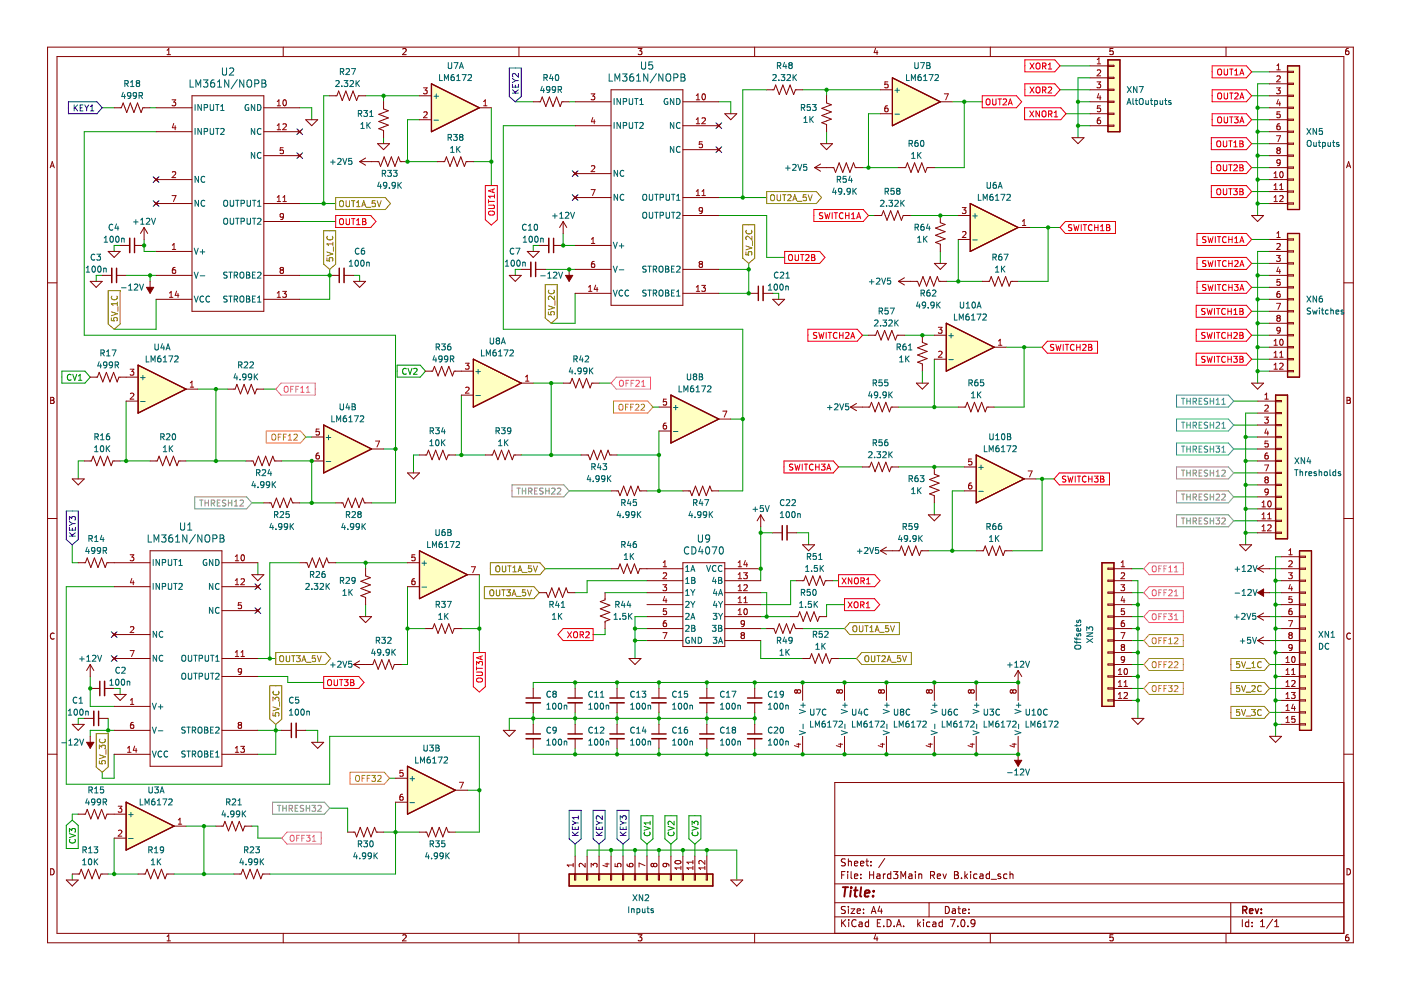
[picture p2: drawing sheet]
<svg xmlns="http://www.w3.org/2000/svg" width="297mm" height="210mm" viewBox="0 0 297 210" stroke-linecap="round" stroke-linejoin="round" font-family="sans-serif">
<g fill="none" stroke="#840000" stroke-width=".21">
<path d="M10.1 10h276.8v189.9h-276.8zM12.1 12h272.8v185.9h-272.8zM35.4 11.6h.8M35.4 10.7l.4-.4v1.3M60.1 10v2M85.4 10.4l.5-.1 .2 .4-.8 .9h.8M110 10v2M135.3 10.3h.8l-.4 .5 .3 .1v.6l-.1 .1-.6-.1M160 10v2M185.6 10.2l-.3 1h.8M185.9 10.7v.9M210 10v2"/>
<path d="M236 10.3h-.6l-.1 .6 .6-.1 .1 .7-.2 .1-.5-.1M259.9 10v2M285.9 10.3h-.4l-.2 .3v.7l.2 .3 .5-.1-.1-.7h-.4l-.2 .2M10.6 35.6l.5-1.3 .4 1.3M10.8 35.2h.6M285.5 35.6l.4-1.3 .5 1.3M285.6 35.2h.6M10.1 60h2M284.9 60h2M10.7 84.2h.5l.2 .3-.2 .4 .2 .1 .1 .3-.3 .2h-.5zM10.7 84.9h.5M285.6 84.2h.4l.3 .3-.3 .4 .3 .1v.3l-.2 .2h-.5z"/>
<path d="M285.6 84.9h.4M10.1 109.9h2M284.9 109.9h2M11.5 134.3a.58 .58 0 0 0-.8 .6 .58 .58 0 0 0 .8 .5M286.3 134.3a.58 .58 0 0 0-.8 .6 .58 .58 0 0 0 .8 .5M10.1 159.9h2M284.9 159.9h2M284.9 165.9h-107.9v32M10.7 184.2a.66 .66 0 0 1 .8 .6 .66 .66 0 0 1-.8 .7zM35.4 198.6l.4-.4v1.3M35.4 199.5h.8M60.1 197.9v2"/>
<path d="M85.4 198.3l.5-.1 .2 .4-.8 .9h.8M110 197.9v2M135.3 198.2h.8l-.4 .5 .3 .1v.6l-.1 .1-.6-.1M160 197.9v2M177 194.4h107.9M177 191.4h107.9M177 187.4h107.9M177 181.4h107.9M178.4 195v1.5M178.4 185.5h.5M178.7 195.6l.6 .9M179.2 184.8h-.8v1.5"/>
<path d="M179.2 192.3l-.5-.1-.3 .1v.5l.7 .2 .1 .4-.3 .3-.5-.1M179.2 182.2l-.5-.1-.3 .1v.5l.7 .2 .1 .4-.3 .3-.5-.1M179.3 195l-.9 .8M179.7 184.8v.1M179.7 185.3v1M179.9 182.1v1.5M179.9 192.2v.1M179.9 192.7v1M179.9 182.7l.2-.1 .3 .1 .1 .9M179.9 195v.1M179.9 195.5v1M180.4 192.7h.8l-.8 1h.8"/>
<path d="M180.4 184.8v1.3l.3 .2M181.2 185.8l.7-.2-.1-.2-.4-.1-.2 .2v.7h.6M181.2 183.1l.7-.2-.1-.2-.4-.1-.2 .2v.7h.6M181.5 195.1a.71 .71 0 0 0-1 .5 .71 .71 0 0 0 .7 .9l.3-.2M181.7 193.2l.7-.2v-.2l-.5-.1-.2 .2 .1 .7h.6M182.2 195.6h.5l.1 .9M182.4 183.1l.8-.2-.1-.2-.4-.1-.3 .2 .1 .7h.6M182.5 186.1v.2M182.5 185.4v.1M182.8 195.8l-.5 .1-.2 .2 .2 .4 .5-.1M183.1 193.5v.2M183.1 192.8v.1"/>
<path d="M183.6 182.6h.6M183.8 182.1v1.3l.4 .2M184.2 195.6l-.5-.1-.3 .3 .2 .6h.6M184.2 195v1.5M184.4 185.5h.8M184.4 184.8v1.5M184.7 183.4v.2M184.7 182.7v.1M184.7 193.7l.5-1.5 .5 1.5M184.9 193.3h.7M185.2 184.8v1.5M185.6 198.1l-.3 1h.8"/>
<path d="M185.9 185.4h.6l.1 .9M185.9 198.6v.9M186 195.7h.5M186.5 192.1l-.3 1.1h.9M186.6 185.6l-.5 .1-.2 .2 .2 .4 .5-.1M186.7 195h-.7v1.5h.7M186.9 192.7v1M187.3 185.3v1M187.4 196.3v.2M187.6 182l-1.3 1.9M187.7 185.3l-.4 .3M188.1 195a.76 .76 0 0 1 .8 .7 .76 .76 0 0 1-.8 .8z"/>
<path d="M188.9 185.4l-.5-.1-.2 .3 .1 .6h.6M188.9 184.8v1.5M189.4 184.8h1l-.5 .6 .4 .1v.6l-.2 .2-.7-.2M189.6 196.3v.2M190.1 196.5l.5-1.5 .5 1.5M190.2 196.1h.7M191 186.3v-1.5l.5 1.1 .5-1.1v1.5M191.6 196.3v.2M192.7 185.4h.6l.1 .9M193.4 185.6l-.5 .1-.2 .2 .2 .4 .5-.1M194.1 184.8v.1M194.1 185.3v1"/>
<path d="M194.6 195v1.5M194.7 195.9l.5 .6M194.8 185.4l.2-.1 .4 .1v.9M194.8 185.3v1M195.2 195.5l-.6 .6M195.8 195v.1M195.8 195.5v1M197 191.4v3M197.1 195.6l-.4-.1-.3 .3 .2 .6h.5M197.3 185.6l.7-.1 .1-.2v-.4l-.8-.1v1.5M197.6 185.6l.5 .7M197.8 195.6h.6v.9"/>
<path d="M198.4 195.8l-.5 .1-.2 .2 .2 .4 .5-.1M198.7 185.8l.7-.2v-.2l-.5-.1-.2 .2 .1 .7h.6M199.8 195.6l-.4-.1-.3 .3 .1 .6h.6M199.8 195v1.5M199.9 185.3l.4 1 .3-1M200.4 192.2a.76 .76 0 0 1 .9 .7 .76 .76 0 0 1-.9 .8zM201.5 195h1l-.6 1.5M201.9 192.8h.6l.1 .9M202.4 185.5h.5M202.4 184.8h.5l.2 .3-.2 .4 .2 .1 .1 .4-.3 .3h-.5zM202.6 193l-.5 .1-.2 .2 .2 .4 .5-.1M203.1 192.7h.5"/>
<path d="M203.1 196.3v.2M203.3 192.2v1.3l.3 .2M203.9 195.1l.2-.1a.8 .8 0 0 1 .5 .7 .8 .8 0 0 1-.5 .8l-.4-.6zM203.9 186.1v.2M204.1 193.2l.7-.2-.1-.2-.4-.1-.2 .2v.7h.6M204.6 184.8v1.5M204.7 185.7l.4 .6M205.1 185.3l-.5 .6M205.2 196.3v.2M205.4 193.5v.2M205.4 192.8v.1M205.8 184.8v.1"/>
<path d="M205.8 185.3v1M206.7 195.6l-.3 .3h-.3l-.2-.3v-.3l.2-.3 .5 .1 .1 .2a1 1 0 0 1-.4 1.2h-.3M207.1 185.4l-.4-.1-.3 .3 .2 .6h.5M207.8 185.4h.6v.9M208.4 185.6l-.5 .1-.2 .2 .2 .4 .5-.1M209.8 185.4l-.4-.1-.3 .3 .1 .6h.6M209.8 184.8v1.5M210 197.9v2M210.1 186.4h1.2M212.1 185.4l-.3-.1-.2 .2v.2l.5 .2v.3h-.5M213.5 185.4l-.4-.1-.3 .3 .1 .6h.6M214.1 185.4l.3-.1 .3 .1 .1 .9"/>
<path d="M214.1 184.8v1.5M236 198.2h-.6l-.1 .6 .6-.1 .1 .7-.2 .1-.5-.1M259.9 197.9v2M260.9 191.4v6.5M263.4 195v1.5M264.8 195.6l-.5-.1-.3 .3 .2 .6h.6M264.8 195v1.5M265.5 196.3v.2M265.5 195.6v.1M267.3 196.5h.8M267.3 195.4l.4-.4v1.5M269.8 194.9l-1.3 1.9"/>
<path d="M270.3 196.5h.8M270.3 195.4l.4-.4v1.5M285.6 184.2a.66 .66 0 0 1 .7 .6 .66 .66 0 0 1-.7 .7zM285.9 198.2l-.4 .1-.2 .2v.7l.2 .3 .5-.1-.1-.7h-.4l-.2 .2"/>
</g>
<path d="M263.5 193l.7-.1 .2-.2-.1-.4-.8-.1v1.5M263.9 193l.5 .7M264.9 193.2l.7-.2v-.3h-.5l-.2 .2 .1 .7h.6M266.1 192.7l.4 1 .4-1M267.4 193.5v.2M267.4 192.7v.2" fill="none" stroke="#840000" stroke-width=".3"/>
<path d="M178.7 188.1h1.1M179.3 188.1l-.3 2M180.4 188.8l-.2 1.3M180.5 188.1v.2M181.1 188.8h.7M181.4 188.1l-.2 1.7 .1 .2 .4 .1M182.6 188.1l-.2 1.7 .2 .3M183.4 189.4l.9-.2v-.3h-.8l-.2 .9 .3 .3 .6-.1M185.1 189.9v.2M185.2 188.9v.2" fill="none" stroke="#840000" stroke-width=".4"/>
<path d="M142.2 83.8l10.2 5-10.2 5.1z" fill="#ffffc2"/>
<path d="M142.2 83.8l10.2 5-10.2 5.1z" fill="none" stroke="#840000" stroke-width=".25"/>
<path d="M189.2 16.5l10.2 5.1-10.2 5.1z" fill="#ffffc2"/>
<path d="M189.2 16.5l10.2 5.1-10.2 5.1z" fill="none" stroke="#840000" stroke-width=".25"/>
<path d="M88.9 116.8l10.2 5.1-10.2 5z" fill="#ffffc2"/>
<path d="M88.9 116.8l10.2 5.1-10.2 5z" fill="none" stroke="#840000" stroke-width=".25"/>
<path d="M120.7 185.3h30.4v2.6h-30.4z" fill-rule="evenodd" fill="#ffffc2"/>
<path d="M120.7 185.3h30.4v2.6h-30.4z" fill="none" stroke="#840000" stroke-width=".25"/>
<path d="M26.7 170.1l10.2 5.1-10.2 5z" fill="#ffffc2"/>
<path d="M26.7 170.1l10.2 5.1-10.2 5z" fill="none" stroke="#840000" stroke-width=".25"/>
<path d="M86.4 162.5l10.2 5-10.2 5.1z" fill="#ffffc2"/>
<path d="M86.4 162.5l10.2 5-10.2 5.1z" fill="none" stroke="#840000" stroke-width=".25"/>
<path d="M200.6 68.5l10.2 5.1-10.2 5.1z" fill="#ffffc2"/>
<path d="M200.6 68.5l10.2 5.1-10.2 5.1z" fill="none" stroke="#840000" stroke-width=".25"/>
<path d="M205.7 43.2l10.2 5-10.2 5.1z" fill="#ffffc2"/>
<path d="M205.7 43.2l10.2 5-10.2 5.1z" fill="none" stroke="#840000" stroke-width=".25"/>
<path d="M273 49.5h2.5v30.5h-2.5z" fill-rule="evenodd" fill="#ffffc2"/>
<path d="M273 49.5h2.5v30.5h-2.5z" fill="none" stroke="#840000" stroke-width=".25"/>
<path d="M275.5 116.8h2.6v38.1h-2.6z" fill-rule="evenodd" fill="#ffffc2"/>
<path d="M275.5 116.8h2.6v38.1h-2.6z" fill="none" stroke="#840000" stroke-width=".25"/>
<path d="M270.4 83.8h2.6v30.4h-2.6z" fill-rule="evenodd" fill="#ffffc2"/>
<path d="M270.4 83.8h2.6v30.4h-2.6z" fill="none" stroke="#840000" stroke-width=".25"/>
<path d="M273 14h2.5v30.4h-2.5z" fill-rule="evenodd" fill="#ffffc2"/>
<path d="M273 14h2.5v30.4h-2.5z" fill="none" stroke="#840000" stroke-width=".25"/>
<path d="M233.6 119.3h2.6v30.5h-2.6z" fill-rule="evenodd" fill="#ffffc2"/>
<path d="M233.6 119.3h2.6v30.5h-2.6z" fill="none" stroke="#840000" stroke-width=".25"/>
<path d="M234.9 12.7h2.5v15.2h-2.5z" fill-rule="evenodd" fill="#ffffc2"/>
<path d="M234.9 12.7h2.5v15.2h-2.5z" fill="none" stroke="#840000" stroke-width=".25"/>
<path d="M207 96.5l10.1 5-10.1 5.1z" fill="#ffffc2"/>
<path d="M207 96.5l10.1 5-10.1 5.1z" fill="none" stroke="#840000" stroke-width=".25"/>
<path d="M100.4 76.2l10.1 5-10.1 5.1z" fill="#ffffc2"/>
<path d="M100.4 76.2l10.1 5-10.1 5.1z" fill="none" stroke="#840000" stroke-width=".25"/>
<path d="M91.5 17.8l10.1 5-10.1 5.1z" fill="#ffffc2"/>
<path d="M91.5 17.8l10.1 5-10.1 5.1z" fill="none" stroke="#840000" stroke-width=".25"/>
<path d="M29.3 77.4l10.1 5.1-10.1 5.1z" fill="#ffffc2"/>
<path d="M29.3 77.4l10.1 5.1-10.1 5.1z" fill="none" stroke="#840000" stroke-width=".25"/>
<path d="M68.6 90.1l10.2 5.1-10.2 5.1z" fill="#ffffc2"/>
<path d="M68.6 90.1l10.2 5.1-10.2 5.1z" fill="none" stroke="#840000" stroke-width=".25"/>
<g fill="none" stroke="#000084" stroke-width=".21">
<path d="M32.5 37.5l1.2 1.2M33.7 37.5l-1.2 1.2M62.9 32.4l1.3 1.2M62.9 27.3l1.3 1.2M64.2 32.4l-1.3 1.2M64.2 27.3l-1.3 1.2M121.3 36.2l1.2 1.2M122.5 36.2l-1.2 1.2M151.8 26l1.2 1.3M151.8 31.1l1.2 1.2M153 26l-1.2 1.3M153 31.1l-1.2 1.2"/>
<path d="M32.5 42.5l1.2 1.3M33.7 42.5l-1.2 1.3M121.3 41.3l1.2 1.2M122.5 41.3l-1.2 1.2M23.6 133.9l1.2 1.3M23.6 139l1.2 1.2M24.8 133.9l-1.2 1.3M24.8 139l-1.2 1.2M54.1 128.9l1.2 1.2M54.1 123.8l1.2 1.2M55.3 128.9l-1.2 1.2M55.3 123.8l-1.2 1.2"/>
</g>
<g fill="none" stroke="#009600" stroke-width=".21">
<path d="M162.6 19h-5.1v22.9M170.2 19h16.5M175.2 19v1.3M224.8 19h6.3M224.8 14h6.3M231.1 16.5h-2.5v12.7M265.4 15.2h3.8M269.2 17.8h-2.6v27.9M21.7 22.8h2.5M31.8 22.8h1.3M33.1 27.9h-15.2v43.2h66v35.5h-5.1M63.6 22.8h2.5v2.6"/>
<path d="M69.9 20.3h-1.3v22.9M77.5 20.3h11.4M81.3 20.3v1.3M81.3 29.2v1.3M88.9 25.4h-2.5v8.9h6.3M100.4 34.3h3.8M104.2 22.8v16.5M109.2 21.6h3.9M120.7 21.6h1.2M121.9 26.7h-15.2v43.1h50.8v34.3h-5.1M152.4 21.6h2.5v2.5M175.2 27.9v2.6"/>
<path d="M182.9 35.5h7.6M186.7 24.1h-2.6v11.4M201.9 21.6h6.4M204.4 21.6v13.9h-6.3M226 24.1h5.1M228.6 21.6h2.5M228.6 26.7h2.5M265.4 35.5h3.8M265.4 30.5h3.8M265.4 25.4h3.8M265.4 20.3h3.8M266.6 33h2.6"/>
<path d="M266.6 27.9h2.6M266.6 22.8h2.6M266.6 38.1h2.6M21.7 58.4h-1.3v1.3M25.5 52h-1.3v1.3M26.7 58.4h6.4M30.6 50.8v2.5h2.5M31.8 58.4v1.3M63.6 58.4h6.3M63.6 43.2h7.6M63.6 47h7.6M69.9 57.1v6.4h-6.3"/>
<path d="M75 58.4h1.2v1.3M110.5 57.1h-1.3v1.3M114.3 52h-1.2v1.3M115.6 57.1h6.3M119.4 49.5v2.5h2.5M152.4 57.1h6.3M152.4 41.9h10.2M152.4 45.7h10.2v8.9h3.8M158.7 55.8v6.4h-6.3M184.1 45.7h1.3M193 45.7h10.2M199.4 53.3v2.5"/>
<path d="M200.6 59.7h7.7M203.2 50.8v8.9M218.4 48.2h6.4M222.2 48.2v11.5h-6.3M265.4 55.8h3.8M265.4 50.8h3.8M265.4 40.6h3.8M266.6 58.4h2.6M266.6 43.2h2.6M269.2 53.3h-2.6v27.9M33.1 63.5v6.3h-8.9M121.9 62.2v6.3h-5"/>
<path d="M163.8 62.2h1.3v1.3M182.9 71.1h1.2M191.7 71.1h6.4M195.6 78.7v2.5M198.1 76.2v10.1M213.3 73.6h7.6M217.1 73.6v12.7h-6.3M265.4 71.1h3.8M265.4 66h3.8M265.4 60.9h3.8M265.4 76.2h3.8M266.6 73.6h2.6"/>
<path d="M266.6 68.5h2.6M266.6 63.5h2.6M266.6 78.7h2.6M17.9 97.7h-1.3v3.8M25.5 97.7h6.3M26.7 85v12.7M39.4 97.7h12.7M42 82.5h6.3M45.8 82.5v15.2M55.9 82.5h2.6M59.7 97.7h6.4v8.9M64.8 92.7h1.3"/>
<path d="M81.3 95.2h2.6M88.9 96.5h-1.2v3.8M96.6 96.5h6.3M97.8 83.8v12.7M110.5 96.5h12.7M113.1 81.2h6.3M116.9 81.2v15.3M127 81.2h2.6M130.8 96.5h8.9M138.4 86.3h1.3M139.7 91.4v12.7M154.9 88.8h2.6"/>
<path d="M177.8 99h5.1M190.5 86.3h12.7M190.5 99h13.9M261.6 85h5M261.6 95.2h5M261.6 90.1h5M264.1 92.7h2.5M264.1 97.7h2.5M266.6 87.6h-2.5v27.9M15.3 115.5v3.8h1.3M53.4 106.6h2.5M54.7 119.3v2.6"/>
<path d="M63.6 119.3h-6.4v20.3M63.6 106.6h7.6M71.2 119.3h15.2M77.5 119.3v1.3M120.7 104.1h8.9M137.2 104.1h7.6M161.3 111.7v11.4M161.3 113h2.5M168.9 113h2.5v2.5M196.8 116.8h10.2M198.1 106.6v2.6M204.4 104.1h-2.5v12.7"/>
<path d="M219.7 101.5h3.8M220.9 101.5v15.3h-6.3M261.6 100.3h5M261.6 105.4h5M261.6 110.4h5M264.1 113h2.5M264.1 102.8h2.5M264.1 107.9h2.5M271.7 118h-1.3v38.1M24.2 124.4h-10.1v41.9h55.8v-10.2h31.7v20.3h-5M54.7 139.6h3.8M77.5 128.2v2.5"/>
<path d="M86.4 133.3h3.8M86.4 124.4v16.5h-1.3M97.8 133.3h3.8M101.6 121.9v16.5M115.6 120.6h14M128.3 133.3v1.2h-2.6M128.3 125.7h8.9M134.6 133.3h2.6M134.6 135.8h2.6M137.2 130.7h-2.6v8.9M137.2 123.1h-12.7v2.6h-2.6M161.3 135.8v3.8h8.9"/>
<path d="M161.3 133.3h1.3M161.3 130.7h6.3M161.3 125.7h1.3v5M168.9 123.1h-1.3v5.1h-6.3M170.2 133.3h8.9M176.5 123.1h1.3M177.8 139.6h3.8M179.1 128.2h-3.9v2.5M240 133.3h1.3M240 135.8h2.5M240 130.7h2.5M240 123.1h1.3v29.2"/>
<path d="M240 125.7h2.5M240 128.2h1.3M240 120.6h2.5M240 138.4h1.3M269.2 135.8h2.5M269.2 130.7h2.5M269.2 125.7h2.5M269.2 120.6h2.5M270.4 133.3h1.3M270.4 123.1h1.3M270.4 128.2h1.3M270.4 138.4h1.3"/>
<path d="M17.9 152.3h-1.3v1.3M19.1 143.4v6.4h5.1M22.9 152.3v2.6M24.2 154.9h-5.1v1.2M24.2 159.9v5.1h-2.5v-1.3M24.2 146h1.3v1.2M54.7 143.4h6.3v1.3h7.6M54.7 154.9h5M58.5 153.6v6.3h-3.8M64.8 154.9h2.6v2.5M113.1 158.7v1.2h102.8M113.1 151v2.6"/>
<path d="M121.9 144.7v1.3M121.9 151v2.6M121.9 158.7v1.2M130.8 144.7v1.3M130.8 151v2.6M130.8 158.7v1.2M139.7 144.7v1.3M139.7 151v2.6M139.7 158.7v1.2M149.9 144.7v1.3M149.9 151v2.6M149.9 158.7v1.2"/>
<path d="M160 152.3h-52v2.6M160 144.7v1.3M160 151v2.6M160 158.7v1.2M215.9 144.7h-102.8v1.3M240 140.9h2.5M240 143.4h1.3M240 146h2.5M240 148.5h1.3M269.2 140.9h2.5M269.2 146h2.5M269.2 151h2.5"/>
<path d="M270.4 143.4h1.3M270.4 153.6h1.3M270.4 148.5h1.3M16.6 172.6h-1.3v1.3M24.2 177.7v7.6M39.4 175.2h6.4M43.2 175.2v10.1M53.4 175.2h1.3v2.5h5M69.9 171.4h3.8v5M81.3 176.4h7.6M82.6 165h1.3M83.9 170.1v15.2h-26.7"/>
<path d="M99.1 167.5h2.5M121.9 179v2.5M127 179v2.5M132.1 179v2.5M137.2 179v2.5M142.2 179v2.5M147.3 179v2.5M15.3 185.3v1.3M22.9 185.3h6.4M36.9 185.3h12.7M124.5 181.5v-1.3h31.7v6.4M129.6 180.2v1.3"/>
<path d="M134.6 180.2v1.3M139.7 180.2v1.3M144.8 180.2v1.3M149.9 180.2v1.3"/>
</g>
<g fill="none" stroke="#848400" stroke-width=".21">
<path d="M68.6 48.9h2.6v7.1l-1.3 1.1-1.3-1.1zM69.3 54.7v.6h.6l-.1-.6h.6l.2 .2-.2 .4M69.3 53.4l1.3 .4-1.3 .5M69.4 50.1a.56 .56 0 0 0 .5 .8 .56 .56 0 0 0 .5-.8M70.6 51.4v.7M70.6 51.7h-1.3l.4 .4M70.7 52.3v1M71.2 41.9h10.5l1.1 1.3-1.1 1.2h-10.5zM72 42.7l.3-.1a.43 .43 0 0 1 .5 .4v.4a.42 .42 0 0 1-.4 .4 .42 .42 0 0 1-.4-.4zM73.4 42.6v1l.2 .2h.4l.1-.2v-1M74.5 42.6h.7M74.9 42.6v1.2"/>
<path d="M75.6 43.8h.7M75.6 42.9l.4-.3v1.2M76.7 43.8l.4-1.2 .4 1.2M76.8 43.5h.6M77.7 43.9h.9M79.5 42.6h-.6v.6l.6-.1v.6l-.1 .1-.5-.1M80 42.6l.4 1.2 .4-1.2M157.5 47.7h2.5v7l-1.3 1.1-1.2-1.1zM158.1 53.4v.6l.7 .1-.1-.6 .6-.1 .1 .2-.1 .5M158.1 52.1l1.3 .5-1.3 .4M158.3 48.8a.56 .56 0 0 0 .5 .8 .56 .56 0 0 0 .5-.8M159.4 50.1v.8l-.9-.8-.4 .2 .2 .5"/>
<path d="M159.5 51.1v.9M162.6 40.6h10.5l1.1 1.3-1.1 1.3h-10.5zM163.6 41.3h.1a.43 .43 0 0 1 .5 .4v.4a.42 .42 0 0 1-.4 .5 .42 .42 0 0 1-.4-.5zM164.8 41.3v1l.2 .3 .4-.1 .1-.2v-1M165.9 41.3h.7M166.3 41.3v1.3M167 41.4l.5-.1 .2 .3-.8 1h.8M168.1 42.6l.4-1.3 .4 1.3M168.2 42.2h.6M169.1 42.7h.9M170.9 41.3h-.6v.6l.6-.1v.6l-.2 .2-.4-.2M171.4 41.3l.4 1.3 .4-1.3"/>
<path d="M22.9 61.6h2.6v7.1l-1.3 1.1-1.3-1.1zM23.6 67.4v.6h.6l-.1-.6h.7l.1 .2-.1 .4M23.6 66.1l1.3 .4-1.3 .5M23.7 62.8a.56 .56 0 0 0 .5 .8 .56 .56 0 0 0 .6-.8M24.9 64.1v.7M24.9 64.4h-1.3l.4 .4M25 65v1M115.6 60.4h2.5v7l-1.2 1.1-1.3-1.1zM116.3 66.1v.6l.6 .1-.1-.6 .6-.1 .1 .2-.1 .5M116.3 64.8l1.2 .5-1.2 .4M116.4 61.5a.56 .56 0 0 0 .5 .8 .56 .56 0 0 0 .5-.8M117.5 62.8v.8l-.9-.8-.3 .2 .1 .5"/>
<path d="M117.7 63.7v1M104 119.3h10.5l1.1 1.3-1.1 1.3h-10.5zM106.5 120v1l.3 .3 .3-.1 .1-.2v-1M107.7 120h.7M108 120v1.3M112.7 120h-.6l-.1 .6 .6-.1 .1 .6-.2 .2-.5-.2M113.1 120l.4 1.3 .4-1.3M58.5 138.4h10.5l1.1 1.2-1.1 1.3h-10.5zM59.5 139.1l.1-.1a.43 .43 0 0 1 .5 .4v.5a.42 .42 0 0 1-.4 .4 .42 .42 0 0 1-.4-.4zM60.7 139v1l.2 .3 .4-.1 .1-.2v-1M61.8 139h.8M62.2 139v1.3"/>
<path d="M62.9 139h.7l-.4 .5 .4 .1v.6l-.2 .1-.5-.1M64.1 139.9h.6M66.8 139h-.6v.6h.6v.6l-.1 .1-.5-.1M67.3 139l.4 1.3 .4-1.3M102.7 124.4h10.5l1.1 1.3-1.1 1.2h-10.5zM103.9 125.2l.3-.1a.43 .43 0 0 1 .5 .4v.4a.42 .42 0 0 1-.4 .4 .42 .42 0 0 1-.5-.4zM105.2 120.2l.2-.2a.43 .43 0 0 1 .6 .4v.4a.42 .42 0 0 1-.5 .5 .42 .42 0 0 1-.4-.5zM105.2 125.1v1l.3 .2h.3l.2-.2v-1M106.4 125.1h.7M106.8 125.1v1.2M107.4 125.1h.8l-.4 .4 .3 .2v.5l-.1 .1-.6-.1M108.6 126.3l.4-1.2 .4 1.2"/>
<path d="M108.7 126h.6M108.7 121.3h.8M108.7 120.3l.4-.3v1.3M109.5 126.4h1M109.8 121.3l.5-1.3 .4 1.3M110 120.9h.6M110.8 121.4h1M111.4 125.1h-.6l-.1 .6 .6-.1 .1 .6-.2 .1-.5-.1M111.8 125.1l.5 1.2 .4-1.2M180.2 132h10.5v2.5h-10.5l-1.1-1.2zM180.9 132.9l.2-.2a.43 .43 0 0 1 .6 .4v.4a.42 .42 0 0 1-.5 .5 .42 .42 0 0 1-.4-.5zM182.2 132.7v1l.3 .2h.3l.1-.2v-1"/>
<path d="M182.7 138.4h10.5v2.5h-10.5l-1.1-1.3zM183.4 132.7h.7M183.5 139.1l.2-.1a.43 .43 0 0 1 .5 .4v.5a.42 .42 0 0 1-.4 .4 .42 .42 0 0 1-.4-.4zM183.7 132.7v1.2M184.5 133.9h.7M184.5 133l.3-.3v1.2M184.8 139v1l.2 .3 .4-.1 .1-.2v-1M185.5 133.9l.5-1.2 .4 1.2M185.7 133.6h.6M185.9 139h.7M186.3 139v1.3M186.5 134.1h1"/>
<path d="M187 139.1l.5-.1 .2 .4-.8 .9h.8M188.2 139.9h.6M188.4 132.7h-.6l-.1 .6 .6-.1 .1 .6-.2 .1-.5-.1M188.8 132.7l.4 1.2 .5-1.2M190.9 139h-.6v.6h.6v.6l-.2 .1-.4-.1M191.3 139l.5 1.3 .4-1.3M261 139.6h7.1l1.1 1.3-1.1 1.3h-7.1zM20.4 155.6h2.5v7l-1.2 1.1-1.3-1.1zM21.1 158.8v-.8l.5 .4 .1-.4h.5l.1 .2-.1 .6M21.2 156.7a.56 .56 0 0 0 .5 .8 .56 .56 0 0 0 .5-.8M22.5 158.9v1M57.2 145.4h2.5v7.1l-1.2 1.1-1.3-1.1z"/>
<path d="M57.9 148.6v-.8l.5 .4 .1-.3h.5l.1 .2-.1 .5M57.9 151.1v.7h.6l-.1-.6 .6-.1 .1 .2-.1 .5M57.9 149.9l1.2 .4-1.2 .4M58 146.6a.56 .56 0 0 0 .5 .7 .56 .56 0 0 0 .5-.7M59.3 148.8v1M64 140.3l.4-1.3 .5 1.3M65 140.4h.9M188.1 140.3l.4-1.3 .4 1.3M189 140.4h1M261 149.8h7.1l1.1 1.2-1.1 1.3h-7.1zM261 144.7h7.1l1.1 1.3-1.1 1.2h-7.1zM262.8 140.3h-.6l-.1 .6 .7-.1v.6l-.2 .2-.5-.2"/>
<path d="M262.8 145.4h-.6l-.1 .6 .7-.1v.6l-.2 .1-.5-.1M262.8 150.4h-.6l-.1 .6h.7v.6l-.2 .1-.5-.1M263.2 150.4l.5 1.3 .4-1.3M263.2 140.3l.5 1.3 .4-1.3M263.2 145.4l.5 1.2 .4-1.2M264.2 151.8h1M264.2 141.7h1M264.2 146.8h1M265.4 150.4h.7l-.4 .5 .4 .1v.6l-.2 .1-.5-.1M265.4 145.5l.5-.1 .2 .3-.7 .9h.7M265.4 141.6h.7M265.4 140.7l.4-.4v1.3"/>
<path d="M267.4 140.4a.56 .56 0 0 0-.8 .5 .56 .56 0 0 0 .8 .5M267.4 145.5a.56 .56 0 0 0-.8 .5 .56 .56 0 0 0 .8 .5M267.4 150.6a.56 .56 0 0 0-.8 .5 .56 .56 0 0 0 .8 .5M21.1 161.3v.6l.6 .1-.1-.6 .6-.1 .1 .2-.1 .5M21.1 160l1.2 .5-1.2 .4"/>
</g>
<g fill="none" stroke="#f0f" stroke-width=".21">
<path d="M130.7 80h7.2v2.5h-7.2l-1.1-1.3zM59.6 81.2h7.2v2.6h-7.2l-1.1-1.3zM60.3 82.1l.2-.2a.43 .43 0 0 1 .6 .4v.5a.42 .42 0 0 1-.4 .4 .42 .42 0 0 1-.5-.4zM61.6 82.5h.5M62.2 81.9h-.6v1.3M62.7 82.5h.4M63.3 81.9h-.6v1.3M63.8 83.2h.7M63.8 82.3l.3-.4v1.3M65 83.2h.7M65 82.3l.3-.4v1.3M131.4 80.8l.2-.2a.43 .43 0 0 1 .6 .5v.4a.42 .42 0 0 1-.5 .4 .42 .42 0 0 1-.4-.4z"/>
<path d="M132.7 81.2h.4M133.3 80.6h-.6v1.3M133.8 81.2h.4M134.4 80.6h-.6v1.3M134.8 80.8l.5-.2 .3 .4-.8 .9h.8M136 81.9h.8M136 81l.4-.4v1.3M243.6 119.3h7.3v2.6h-7.3l-1.1-1.3zM246.3 120h-.6v1.3M247.4 120h-.6v1.3M243.6 124.4h7.3v2.5h-7.3l-1.1-1.2zM243.6 129.5h7.3v2.5h-7.3l-1.1-1.3z"/>
<path d="M244.4 120.2l.2-.2a.43 .43 0 0 1 .5 .4v.4a.42 .42 0 0 1-.4 .5 .42 .42 0 0 1-.4-.5zM244.5 125.1h.1a.43 .43 0 0 1 .5 .4v.4a.42 .42 0 0 1-.4 .4 .42 .42 0 0 1-.4-.4zM244.5 130.2l.1-.1a.43 .43 0 0 1 .5 .5v.4a.42 .42 0 0 1-.4 .4 .42 .42 0 0 1-.4-.4zM245.7 125.7h.4M245.7 130.7h.4M245.7 120.6h.4M246.3 125.1h-.6v1.2M246.3 130.1h-.6v1.3M246.8 125.7h.4M246.8 130.7h.4M246.8 120.6h.4M247.4 125.1h-.6v1.2"/>
<path d="M247.4 130.1h-.6v1.3M247.7 130.1h.8l-.4 .5 .4 .1v.6l-.2 .1-.6-.1M247.8 125.2l.5-.1 .2 .3-.8 .9h.8M247.8 121.3h.7M247.8 120.3l.4-.3v1.3M249 126.3h.7M249 120.3l.4-.3v1.3M249 125.4l.4-.3v1.2M249 130.5l.4-.4v1.3M249 131.4h.7M249 121.3h.7M60.9 176.4h7.2v2.6h-7.2l-1.2-1.3z"/>
<path d="M61.6 177.3l.2-.2a.43 .43 0 0 1 .6 .4v.4a.42 .42 0 0 1-.5 .5 .42 .42 0 0 1-.4-.5zM62.9 177.7h.4M63.5 177.1h-.6v1.3M64 177.7h.4M64.6 177.1h-.6v1.3M65 177.1h.7l-.4 .5 .4 .1v.5l-.2 .2-.5-.2M66.2 178.4h.8M66.2 177.5l.4-.4v1.3"/>
</g>
<g fill="none" stroke="#f90" stroke-width=".21">
<path d="M56.5 91.4h7.2l1.1 1.3-1.1 1.2h-7.2zM57.7 92.2l.2-.1a.43 .43 0 0 1 .6 .4v.4a.42 .42 0 0 1-.5 .4 .42 .42 0 0 1-.4-.4zM59 92.7h.4M59.6 92.1h-.6v1.2M60.1 92.7h.4M60.7 92.1h-.6v1.2M61.1 93.3h.7M61.1 92.4l.4-.3v1.2M62.3 92.2l.5-.1 .3 .3-.8 .9h.8M130.1 85h7.2l1.1 1.3-1.1 1.3h-7.2zM131.3 85.9l.2-.2a.43 .43 0 0 1 .6 .4v.5a.42 .42 0 0 1-.4 .4 .42 .42 0 0 1-.5-.4zM132.6 86.3h.4"/>
<path d="M133.2 85.7h-.6v1.3M133.7 86.3h.4M134.3 85.7h-.6v1.3M134.7 85.8l.5-.1 .3 .4-.8 .9h.8M135.9 85.8l.5-.1 .3 .4-.8 .9h.8M243.6 134.5h7.3v2.6h-7.3l-1.1-1.3zM243.6 139.6h7.3v2.6h-7.3l-1.1-1.3zM244.4 135.4l.2-.2a.43 .43 0 0 1 .5 .4v.5a.42 .42 0 0 1-.4 .4 .42 .42 0 0 1-.4-.4zM245.7 135.8h.4M246.3 135.2h-.6v1.3M246.8 135.8h.4M247.4 135.2h-.6v1.3"/>
<path d="M247.8 136.5h.7M247.8 135.6l.4-.4v1.3M249 135.3l.5-.1 .2 .4-.8 .9h.8M243.6 144.7h7.3v2.5h-7.3l-1.1-1.2zM244.4 145.5l.2-.1a.43 .43 0 0 1 .5 .4v.4a.42 .42 0 0 1-.4 .5 .42 .42 0 0 1-.4-.5zM244.5 140.4l.1-.1a.43 .43 0 0 1 .5 .4v.4a.42 .42 0 0 1-.4 .5 .42 .42 0 0 1-.4-.5zM245.7 140.9h.4M245.7 146h.4M246.3 140.3h-.6v1.3M246.3 145.4h-.6v1.2M246.8 140.9h.4M246.8 146h.4"/>
<path d="M247.4 140.3h-.6v1.3M247.4 145.4h-.6v1.2M247.7 145.4h.8l-.4 .5 .4 .1v.5l-.2 .1-.6-.1M247.8 140.4l.5-.1 .2 .4-.8 .9h.8M249 140.4l.5-.1 .2 .4-.8 .9h.8M249 145.5l.5-.1 .2 .3-.8 .9h.8M74.2 163.7h7.3l1.1 1.3-1.1 1.3h-7.3zM75.4 164.6l.3-.2a.43 .43 0 0 1 .5 .4v.5a.42 .42 0 0 1-.4 .4 .42 .42 0 0 1-.4-.4zM76.8 165h.4M77.4 164.4h-.6v1.3M77.9 165h.4M78.5 164.4h-.6v1.3"/>
<path d="M78.8 164.4h.8l-.4 .5 .4 .1v.6l-.2 .1-.6-.1M80.1 164.5l.5-.1 .2 .4-.8 .9h.8"/>
</g>
<g fill="none" stroke="#f00" stroke-width=".21">
<path d="M217.3 17.8h6.3l1.2 1.2-1.2 1.3h-6.3zM217.3 12.7h6.3l1.2 1.3-1.2 1.2h-6.3zM218.4 18.4l.8 1.3M218.4 13.4l.8 1.2M219.2 18.4l-.8 1.3M219.2 13.4l-.8 1.2M219.7 13.5l.3-.1a.43 .43 0 0 1 .5 .4v.4a.42 .42 0 0 1-.4 .4 .42 .42 0 0 1-.4-.4zM219.8 18.5l.2-.1a.43 .43 0 0 1 .5 .5v.4a.42 .42 0 0 1-.4 .4 .42 .42 0 0 1-.4-.4zM221 14h.7v-.5l-.7-.1v1.2M221 19.1l.7-.1v-.4l-.7-.2v1.3M221.3 19.1l.5 .6M221.3 14l.5 .6"/>
<path d="M222.3 18.6l.4-.2 .3 .4-.8 .9h.8M222.3 14.6h.7M222.3 13.7l.3-.3v1.2M257 14h7.3l1.1 1.2-1.1 1.3h-7.3zM257 19h7.3l1.1 1.3-1.1 1.3h-7.3zM258.2 19.9l.3-.2a.43 .43 0 0 1 .5 .4v.5a.42 .42 0 0 1-.4 .4 .42 .42 0 0 1-.4-.4zM258.3 14.7l.2-.1a.43 .43 0 0 1 .5 .5v.4a.42 .42 0 0 1-.4 .4 .42 .42 0 0 1-.4-.4zM259.5 14.6v1.1l.3 .2 .4-.1 .1-.1v-1.1M259.5 19.7v1l.3 .3 .4-.1 .1-.2v-1M260.7 14.6h.7M260.7 19.7h.7M261.1 14.6v1.3"/>
<path d="M261.1 19.7v1.3M261.8 19.8l.5-.1 .2 .4-.8 .9h.8M261.8 15l.3-.4v1.3M261.8 15.9h.7M262.9 15.9l.4-1.3 .4 1.3M263 15.5h.6M102.9 39.3h2.5v7.3l-1.2 1.1-1.3-1.1zM208.3 20.3h7.2l1.1 1.3-1.1 1.2h-7.2zM209.1 21.2l.3-.2a.43 .43 0 0 1 .5 .4v.4a.42 .42 0 0 1-.4 .5 .42 .42 0 0 1-.4-.5zM210.5 21v1l.2 .2h.4l.1-.2v-1M211.6 21h.7M212 21v1.2"/>
<path d="M212.7 21.1l.5-.1 .2 .3-.8 .9h.8M213.8 22.2l.4-1.2 .4 1.2M213.9 21.9h.6M217.2 22.8h7.7l1.1 1.3-1.1 1.3h-7.7zM218.3 23.5l.9 1.3M219.2 23.5l-.9 1.3M220.4 23.5v1.3l-.7-1.3v1.3M221 23.7l.2-.2a.43 .43 0 0 1 .6 .4v.5a.42 .42 0 0 1-.5 .4 .42 .42 0 0 1-.4-.4zM222.3 24.2l.6-.1 .1-.5-.7-.1v1.3M222.6 24.2l.4 .6M223.5 23.9l.4-.4v1.3M223.5 24.8h.8"/>
<path d="M256.8 29.2h7.5l1.1 1.3-1.1 1.2h-7.5zM256.8 34.3h7.5l1.1 1.2-1.1 1.3h-7.5zM256.8 39.3h7.5l1.1 1.3-1.1 1.3h-7.5zM257 24.1h7.3l1.1 1.3-1.1 1.3h-7.3zM258 30l.3-.1a.43 .43 0 0 1 .5 .4v.4a.42 .42 0 0 1-.4 .5 .42 .42 0 0 1-.4-.5zM258.2 35l.1-.1a.43 .43 0 0 1 .5 .5v.4a.42 .42 0 0 1-.4 .4 .42 .42 0 0 1-.4-.4zM258.2 25l.3-.2a.43 .43 0 0 1 .5 .4v.4a.42 .42 0 0 1-.4 .5 .42 .42 0 0 1-.4-.5zM259.4 29.9v1l.2 .2h.4l.1-.2v-1M259.4 34.9v1.1l.2 .2 .4-.1 .1-.1v-1.1M259.5 24.8v1l.3 .3 .4-.1 .1-.2v-1M260.5 29.9h.7M260.5 34.9h.7"/>
<path d="M260.7 24.8h.7M260.9 29.9v1.2M260.9 34.9v1.3M261.1 24.8v1.3M261.6 35.1l.5-.2 .2 .4-.8 .9h.8M261.6 30.2l.4-.3v1.2M261.6 31.1h.7M261.7 24.8h.8l-.4 .5 .3 .1v.5l-.1 .2-.6-.2M262.9 29.9h.4l.2 .2-.2 .4 .2 .1 .1 .3-.2 .2h-.5zM262.9 34.9h.4l.2 .3-.2 .3 .2 .2 .1 .3-.2 .2h-.5zM262.9 30.5h.4M262.9 26.1l.4-1.3 .4 1.3"/>
<path d="M262.9 35.5h.4M262.9 21l.4-1.3 .4 1.3M263 25.7h.6M263 20.6h.6M71.2 45.7h7.4l1.1 1.3-1.1 1.2h-7.4zM72 46.5l.3-.1a.43 .43 0 0 1 .5 .4v.4a.42 .42 0 0 1-.4 .5 .42 .42 0 0 1-.4-.5zM73.4 46.4v1l.2 .2h.4l.1-.2v-1M74.5 46.4h.7M74.9 46.4v1.2M75.6 47.6h.7M75.6 46.7l.4-.3v1.2M76.9 46.4h.4l.2 .2-.2 .4 .2 .1 .1 .3-.2 .2h-.5z"/>
<path d="M76.9 47h.4M103.6 42.3v.8M103.6 43.5h1l.2 .2v.4l-.2 .1h-1M103.6 42.7h1.2M103.6 44.9l.8-.1a.42 .42 0 0 1 .5 .4 .42 .42 0 0 1-.5 .4h-.4a.42 .42 0 0 1-.4-.2 .42 .42 0 0 1 0-.5zM104.5 40.2v.6M104.8 41.3v.7M104.8 41.6h-1.2l.3 .4M104.8 40l-1.2 .5 1.2 .4M166.4 53.3h7.4l1.1 1.3-1.1 1.2h-7.4zM167.4 54h.1a.43 .43 0 0 1 .5 .4v.4a.42 .42 0 0 1-.4 .5 .42 .42 0 0 1-.4-.5zM168.6 54v1l.2 .2h.4l.1-.2v-1"/>
<path d="M169.7 54h.7M170.1 54v1.2M170.8 54.1l.5-.1 .2 .3-.8 .9h.8M172.1 54h.4l.2 .2-.2 .4 .2 .1 .1 .3-.2 .2h-.5zM172.1 54.6h.4M172.6 44.4h10.4l1.1 1.3-1.1 1.3h-10.4zM174.4 45.2h-.6v.4l.5 .2 .1 .3-.2 .3-.5-.1M174.9 45.1l.3 1.3 .2-.9 .3 .9 .3-1.3M176.4 45.1v1.3M176.9 45.1h.7M177.2 45.1v1.3M178.7 45.2a.56 .56 0 0 0-.8 .5 .56 .56 0 0 0 .8 .5"/>
<path d="M179.3 45.1v1.3M179.3 45.7h.7M180 45.1v1.3M180.6 46.4h.7M180.6 45.5l.3-.4v1.3M181.6 46.4l.5-1.3 .4 1.3M181.8 46h.6M225.9 47h10.6v2.5h-10.6l-1.1-1.3zM227.2 47.7l-.6 .1v.3l.5 .3 .1 .3-.2 .2-.5-.1M227.7 47.6l.3 1.3 .2-.9 .3 .9 .3-1.3M229.2 47.6v1.3M229.7 47.6h.7"/>
<path d="M230 47.6v1.3M231.5 47.8a.56 .56 0 0 0-.8 .5 .56 .56 0 0 0 .8 .5M232.1 47.6v1.3M232.1 48.2h.7M232.8 47.6v1.3M233.4 48.9h.7M233.4 48l.3-.4v1.3M234.6 47.6h.4l.3 .3-.3 .3 .3 .2v.3l-.2 .2h-.5zM234.6 48.2h.4M253.8 54.6h10.5l1.1 1.2-1.1 1.3h-10.5zM253.8 49.5h10.5l1.1 1.3-1.1 1.2h-10.5zM253.8 59.7h10.5l1.1 1.2-1.1 1.3h-10.5z"/>
<path d="M255.7 55.3l-.7 .1v.3l.6 .3 .1 .3-.3 .2h-.4M255.7 50.2l-.7 .1v.4l.6 .2 .1 .3-.3 .2h-.4M256.1 55.2l.3 1.3 .2-.9 .3 .9 .3-1.3M256.1 50.2l.3 1.2 .2-.9 .3 .9 .3-1.2M257.7 50.2v1.2M257.7 55.2v1.3M258 40.2l.3-.2a.43 .43 0 0 1 .5 .4v.5a.42 .42 0 0 1-.4 .4 .42 .42 0 0 1-.4-.4zM258.1 55.2h.7M258.1 50.2h.7M258.5 50.2v1.2M258.5 55.2v1.3M259.4 40v1l.2 .3 .4-.1 .1-.2v-1"/>
<path d="M260 55.4a.56 .56 0 0 0-.8 .5 .56 .56 0 0 0 .8 .5M260 50.3a.56 .56 0 0 0-.8 .5 .56 .56 0 0 0 .8 .5M260.5 55.9h.7M260.5 50.2v1.2M260.5 55.2v1.3M260.5 50.8h.7M260.5 40h.7M260.9 40v1.3M261.2 50.2v1.2M261.2 55.2v1.3M261.5 40h.8l-.4 .5 .4 .1v.6l-.2 .1-.6-.1M261.8 55.4l.5-.2 .2 .4-.8 .9h.8"/>
<path d="M261.8 51.4h.7M261.8 50.5l.3-.3v1.2M262.9 56.5l.4-1.3 .4 1.3M262.9 51.4l.4-1.2 .4 1.2M262.9 40h.4l.2 .3-.2 .3 .2 .1 .1 .3-.2 .3h-.5zM262.9 40.6h.4M263 56.2h.6M263 51.1h.6M171.3 69.8h10.5l1.1 1.3-1.1 1.2h-10.5zM173.2 70.5l-.7 .1v.4l.6 .2 .1 .3-.3 .2h-.4M173.6 70.5l.3 1.2 .2-.9 .3 .9 .3-1.2M175.2 70.5v1.2"/>
<path d="M175.6 70.5h.7M176 70.5v1.2M177.5 70.6a.56 .56 0 0 0-.8 .5 .56 .56 0 0 0 .8 .5M178 70.5v1.2M178 71.1h.7M178.7 70.5v1.2M179.3 70.6l.5-.1 .2 .3-.8 .9h.8M180.4 71.7l.4-1.2 .4 1.2M180.5 71.4h.6M222.1 72.3h10.6v2.6h-10.6l-1.2-1.3zM223.4 73.1h-.6v.4l.5 .2 .1 .3-.2 .3-.5-.1M223.9 73l.3 1.3 .2-.9 .2 .9 .3-1.3"/>
<path d="M225.4 73v1.3M225.9 73h.7M226.2 73v1.3M227.7 73.1a.56 .56 0 0 0-.8 .6 .56 .56 0 0 0 .8 .5M228.3 73v1.3M228.3 73.6h.7M229 73v1.3M229.5 73.1l.5-.1 .3 .4-.8 .9h.8M230.8 73h.4l.3 .3-.3 .3 .3 .1v.3l-.2 .3h-.5zM230.8 73.6h.4M253.6 69.8h10.7l1.1 1.3-1.1 1.2h-10.7zM253.6 74.9h10.7l1.1 1.3-1.1 1.2h-10.7z"/>
<path d="M253.6 64.7h10.7l1.1 1.3-1.1 1.3h-10.7zM255.5 70.5l-.7 .1v.4l.6 .2 .1 .3-.2 .2h-.5M255.5 75.6l-.7 .1v.3l.6 .3 .1 .3-.2 .2h-.5M255.5 65.5h-.7v.4l.6 .2 .1 .3-.2 .3-.5-.1M255.7 60.4h-.7v.4l.6 .3 .1 .3-.3 .2-.4-.1M255.9 75.6l.3 1.2 .3-.9 .2 .9 .3-1.2M255.9 65.4l.3 1.3 .3-.9 .2 .9 .3-1.3M255.9 70.5l.3 1.2 .3-.9 .2 .9 .3-1.2M256.1 60.3l.3 1.3 .2-.9 .3 .9 .3-1.3M257.5 65.4v1.3M257.5 70.5v1.2M257.5 75.6v1.2"/>
<path d="M257.7 60.3v1.3M257.9 70.5h.7M257.9 75.6h.7M257.9 65.4h.7M258.1 60.3h.7M258.3 65.4v1.3M258.3 70.5v1.2M258.3 75.6v1.2M258.5 60.3v1.3M259.8 70.6a.56 .56 0 0 0-.8 .5 .56 .56 0 0 0 .8 .5M259.8 75.7a.56 .56 0 0 0-.8 .5 .56 .56 0 0 0 .8 .5M259.8 65.5a.56 .56 0 0 0-.8 .5 .56 .56 0 0 0 .8 .6"/>
<path d="M260 60.4a.56 .56 0 0 0-.8 .6 .56 .56 0 0 0 .8 .5M260.3 71.1h.8M260.3 65.4v1.3M260.3 70.5v1.2M260.3 75.6v1.2M260.3 76.2h.8M260.3 66h.8M260.5 60.3v1.3M260.5 60.9h.7M261.1 65.4v1.3M261.1 70.5v1.2M261.1 75.6v1.2"/>
<path d="M261.2 60.3v1.3M261.5 75.6h.8l-.4 .4 .4 .2v.5l-.2 .1-.6-.1M261.6 70.6l.5-.1 .2 .3-.8 .9h.8M261.6 66.7h.7M261.6 65.8l.4-.4v1.3M261.7 60.3h.8l-.4 .5 .3 .1v.6l-.1 .1-.6-.1M262.9 70.5h.4l.2 .2-.2 .4 .2 .1 .1 .3-.2 .2h-.5zM262.9 71.1h.4M262.9 75.6h.4l.2 .2-.2 .4 .2 .1 .1 .3-.2 .2h-.5zM262.9 76.2h.4M262.9 65.4h.4l.2 .2-.2 .4 .2 .1 .1 .3-.2 .3h-.5zM262.9 66h.4"/>
<path d="M262.9 61.6l.4-1.3 .4 1.3M263 61.2h.6M166.2 97.7h10.5l1.1 1.3-1.1 1.3h-10.5zM168.1 98.5h-.7v.4l.6 .2 .1 .3-.2 .3-.5-.1M168.5 98.4l.3 1.3 .3-.9 .2 .9 .3-1.3M170.1 98.4v1.3M170.5 98.4h.7M170.9 98.4v1.3M172.4 98.5a.56 .56 0 0 0-.8 .5 .56 .56 0 0 0 .8 .6M172.9 98.4v1.3M172.9 99h.8M173.7 98.4v1.3"/>
<path d="M174.1 98.4h.8l-.4 .5 .4 .1v.6l-.2 .1-.6-.1M175.3 99.7l.4-1.3 .4 1.3M175.4 99.3h.6M224.6 100.3h10.6v2.5h-10.6l-1.1-1.3zM226 101l-.7 .1v.3l.6 .3 .1 .3-.3 .2h-.4M226.4 100.9l.3 1.3 .2-.9 .3 .9 .3-1.3M228 100.9v1.3M228.4 100.9h.7M228.8 100.9v1.3M230.3 101.1a.56 .56 0 0 0-.8 .5 .56 .56 0 0 0 .8 .5M230.8 100.9v1.3M230.8 101.5h.7"/>
<path d="M231.5 100.9v1.3M232 100.9h.8l-.4 .5 .3 .1v.6l-.1 .1-.6-.1M233.4 100.9h.4l.2 .3-.2 .3 .2 .2 .1 .3-.3 .2h-.4zM233.4 101.5h.4M100.4 138.4h2.5v7.2l-1.3 1.1-1.2-1.1zM101.9 139.2v.6M102.3 139l-1.3 .5 1.3 .4M119.4 133.3h6.3v2.5h-6.3l-1.1-1.3zM120.3 133.9l.9 1.3M121.2 133.9l-.9 1.3M121.7 134.1l.2-.2a.43 .43 0 0 1 .6 .5v.4a.42 .42 0 0 1-.5 .4 .42 .42 0 0 1-.4-.4zM123 134.6l.6-.1 .1-.4-.7-.2v1.3"/>
<path d="M123.3 134.6l.4 .6M124.2 134.1l.5-.2 .2 .4-.8 .9h.8M177.8 121.9h7.7l1.1 1.2-1.1 1.3h-7.7zM178.5 122.5l.9 1.3M179.1 126.9h6.3l1.1 1.3-1.1 1.3h-6.3zM179.4 122.5l-.9 1.3M179.8 127.6l.9 1.3M180.6 122.5v1.3l-.7-1.3v1.3M180.7 127.6l-.9 1.3M181.1 127.8l.3-.2a.43 .43 0 0 1 .5 .4v.4a.42 .42 0 0 1-.4 .5 .42 .42 0 0 1-.4-.5zM181.2 122.7l.2-.2a.43 .43 0 0 1 .6 .4v.5a.42 .42 0 0 1-.4 .4 .42 .42 0 0 1-.5-.4zM182.5 128.3l.6-.1v-.5l-.6-.1v1.3"/>
<path d="M182.5 123.2l.6-.1 .1-.5-.7-.1v1.3M182.8 128.3l.4 .6M182.8 123.2l.5 .6M183.7 128.9h.7M183.7 128l.3-.4v1.3M183.7 123.8h.8M183.7 122.9l.4-.4v1.3M68.6 143.4h7.5l1.1 1.3-1.1 1.3h-7.5zM69.5 144.3l.2-.2a.43 .43 0 0 1 .6 .4v.4a.42 .42 0 0 1-.4 .5 .42 .42 0 0 1-.5-.5zM70.8 144.1v1l.3 .3 .3-.1 .2-.2v-1M72 144.1h.7M72.3 144.1v1.3"/>
<path d="M73 144.1h.8l-.4 .5 .3 .1v.5l-.1 .2-.6-.2M74.3 144.1h.5l.2 .2-.2 .4 .2 .1 .1 .3-.3 .3h-.5zM74.3 144.7h.5M101 141v-.7l.5 .4 .1-.4h.6l.1 .2-.1 .5M101 141.3v.8M101 142.5h1.1l.2 .2-.1 .4-.1 .1h-1.1M101 141.7h1.3M101.1 143.9l.8-.1a.42 .42 0 0 1 .4 .4 .42 .42 0 0 1-.4 .4h-.4a.42 .42 0 0 1-.4-.2 .42 .42 0 0 1 0-.5z"/>
</g>
<g fill="none" stroke="#008400" stroke-width=".21">
<path d="M13.1 78.7h4.9l1.1 1.3-1.1 1.2h-4.9zM15.1 79.5a.56 .56 0 0 0-.8 .5 .56 .56 0 0 0 .8 .5M15.4 79.4l.4 1.2 .5-1.2M16.6 79.7l.4-.3v1.2M84.2 77.4h4.9l1.1 1.3-1.1 1.3h-4.9zM86.1 78.2a.56 .56 0 0 0-.8 .5 .56 .56 0 0 0 .8 .5M86.5 78.1l.4 1.3 .4-1.3M87.7 78.2l.5-.1 .2 .4-.7 .9h.7M16.6 80.6h.8M14 175l1.3-1.1 1.3 1.1v4.9h-2.6zM14.7 176.4v-.7l.5 .4 .1-.4h.6l.1 .2-.1 .5M14.7 176.7l1.3 .5-1.3 .4"/>
<path d="M14.8 178a.56 .56 0 0 0 .6 .8 .56 .56 0 0 0 .5-.8M135.9 173h2.5v4.9l-1.2 1.1-1.3-1.1zM136.6 175.2l1.2 .4-1.2 .5M136.7 176.4a.56 .56 0 0 0 .5 .8 .56 .56 0 0 0 .5-.8M137.8 174.1v.7M137.8 174.5h-1.2l.3 .3M141 173h2.5v4.9l-1.3 1.1-1.2-1.1zM141.6 175.2l1.3 .4-1.3 .5M141.8 176.4a.56 .56 0 0 0 .5 .8 .56 .56 0 0 0 .5-.8M142.9 174.1v.8l-.9-.8-.4 .3 .2 .4M146.1 173h2.5v4.9l-1.3 1.1-1.2-1.1zM146.7 174.9v-.8l.5 .4 .1-.3h.6l.1 .2-.1 .5"/>
<path d="M146.7 175.2l1.3 .4-1.3 .5M146.8 176.4a.56 .56 0 0 0 .6 .8 .56 .56 0 0 0 .5-.8"/>
</g>
<g fill="none" stroke="#00f" stroke-width=".21">
<path d="M108 14.4h2.5v6.1l-1.3 1.1-1.2-1.1zM108.6 19.7h1.3M108.6 19l.8 .7M108.6 17.9v.6h1.3v-.6M108.6 16.7l.7 .4M109.3 18.1v.4M109.3 17.1h.6M109.3 17.1l-.7 .4M109.9 19l-.7 .6M109.9 15.6v.8l-.9-.8-.4 .2 .2 .5M14.5 21.6h6.1l1.1 1.2-1.1 1.3h-6.1zM15.7 22.2v1.3"/>
<path d="M15.9 22.8l.6 .7M16.5 22.2l-.8 .8M17 22.9h.4M17.6 22.2h-.6v1.3h.6M18 22.2l.4 .7M18.4 22.9v.6M18.8 22.2l-.4 .7M19.2 23.5h.7M19.2 22.6l.3-.4v1.3M14 108.3h2.6v6.1l-1.3 1.1-1.3-1.1zM14.7 113.7h1.3M14.7 112.9l.7 .8"/>
<path d="M14.7 110.3v-.8l.5 .4 .1-.3h.6l.1 .1-.1 .6M14.7 111.8v.6h1.3v-.6M14.7 110.6l.7 .4M15.3 112v.4M15.4 111h.6M15.4 111l-.7 .4M16 112.9l-.7 .6M120.7 171.8h2.5v6.1l-1.3 1.1-1.2-1.1zM121.3 177.1h1.3M121.3 175.3v.6h1.3v-.6M121.3 176.4l.8 .7M121.3 174.1l.7 .4"/>
<path d="M121.9 175.4v.5M122 174.5h.6M122 174.5l-.7 .4M122.6 176.4l-.7 .6M122.6 173v.7M122.6 173.3h-1.3l.4 .4M125.7 171.8h2.6v6.1l-1.3 1.1-1.3-1.1zM126.4 177.1h1.3M126.4 175.3v.6h1.3v-.6M126.4 176.4l.7 .7M126.4 174.1l.7 .4M127 175.4v.5"/>
<path d="M127.1 174.5h.6M127.1 174.5l-.7 .4M127.7 173v.8l-.9-.8-.4 .2 .1 .5M127.7 176.4l-.7 .6M130.8 171.8h2.6v6.1l-1.3 1.1-1.3-1.1zM131.5 177.1h1.3M131.5 176.4l.7 .7M131.5 173.8v-.8l.5 .4 .1-.4h.5l.2 .2-.2 .6M131.5 175.3v.6h1.3v-.6M131.5 174.1l.7 .4M132.1 175.4v.5M132.2 174.5h.6"/>
<path d="M132.2 174.5l-.7 .4M132.8 176.4l-.8 .6"/>
</g>
<g fill="none" stroke="#848484" stroke-width=".21">
<path d="M249.4 99h11l1.2 1.3-1.2 1.2h-11zM250.5 99.7h.7M250.8 99.7v1.2M251.6 99.7v1.2M252.4 99.7v1.2M254.8 99.7h-.6v1.2h.6M256 99.7l-.6 .1v.4l.5 .2 .1 .3-.2 .2h-.5M256.6 99.7v1.2M257.3 99.7v1.2M259.1 99.8l.4-.1 .3 .3-.8 .9h.8M41.3 105.4h11l1.1 1.2-1.1 1.3h-11zM42.3 106h.7"/>
<path d="M42.7 106v1.3M43.5 106.6h.7M43.5 106v1.3M44.2 106v1.3M44.8 106.7l.6-.1 .1-.5-.7-.1v1.3M45.1 106.7l.4 .6M46.1 106.6h.4M46.7 106h-.6v1.3h.6M47.9 106.1h-.7v.4l.6 .2 .1 .3-.3 .3-.4-.1M48.4 106.6h.7M48.4 106v1.3M49.1 106v1.3"/>
<path d="M49.7 107.3h.7M49.7 106.4l.4-.4v1.3M50.9 106.1l.5-.1 .2 .4-.8 .9h.8M108.6 102.8h11l1.1 1.3-1.1 1.3h-11zM109.6 103.5h.7M110 103.5v1.3M110.7 104.1h.8M110.7 103.5v1.3M111.5 103.5v1.3M112.1 104.1h.6v-.5l-.6-.1v1.3M112.4 104.1l.4 .7M113.3 104.1h.5"/>
<path d="M113.9 103.5h-.6v1.3h.6M115.2 103.5l-.7 .1v.4l.5 .2 .2 .3-.3 .3-.5-.1M115.7 104.1h.7M115.7 103.5v1.3M116.4 103.5v1.3M117 103.6l.4-.1 .3 .3-.8 1h.8M118.2 103.6l.5-.1 .2 .3-.8 1h.8M249.4 109.2h11l1.2 1.2-1.2 1.3h-11zM249.4 104.1h11l1.2 1.3-1.2 1.2h-11zM250.5 109.8h.7M250.5 104.8h.7M250.8 104.8v1.2"/>
<path d="M250.8 109.8v1.3M251.6 104.8v1.2M251.6 109.8v1.3M251.6 110.4h.8M251.6 100.3h.8M251.6 105.4h.8M252.4 104.8v1.2M252.4 109.8v1.3M253 110.5l.6-.1v-.5l-.6-.1v1.3M253 100.3h.6v-.5l-.6-.1v1.2M253 105.4h.6v-.5l-.6-.1v1.2M253.3 110.5l.4 .6"/>
<path d="M253.3 100.3l.4 .6M253.3 105.4l.4 .6M254.2 110.4h.5M254.2 100.3h.5M254.2 105.4h.5M254.8 109.8h-.6v1.3h.6M254.8 104.8h-.6v1.2h.6M256 109.9h-.6v.4l.5 .3 .1 .3-.2 .2-.5-.1M256 104.8l-.6 .1v.3l.5 .3 .1 .3-.2 .2h-.5M256.6 110.4h.7M256.6 104.8v1.2M256.6 109.8v1.3"/>
<path d="M256.6 100.3h.7M256.6 105.4h.7M257.3 104.8v1.2M257.3 109.8v1.3M257.8 109.8h.8l-.4 .5 .3 .1v.6l-.2 .1-.5-.1M257.9 104.9l.4-.1 .3 .3-.8 .9h.8M257.9 100.9h.7M257.9 100l.3-.3v1.2M259.1 109.9l.4-.1 .3 .4-.8 .9h.8M259.1 104.9l.4-.1 .3 .3-.8 .9h.8M57.8 170.1h11l1.1 1.3-1.1 1.2h-11zM58.8 170.8h.7"/>
<path d="M59.2 170.8v1.2M60 170.8v1.2M60 171.4h.7M60.7 170.8v1.2M61.3 171.4h.6l.1-.5-.7-.1v1.2M61.6 171.4l.4 .6M62.6 171.4h.4M63.2 170.8h-.6v1.2h.6M64.4 170.8l-.7 .1v.3l.6 .3 .1 .3-.3 .2h-.4M64.9 171.4h.8M64.9 170.8v1.2M65.7 170.8v1.2"/>
<path d="M66.1 170.8h.8l-.4 .4 .4 .2v.5l-.2 .1-.6-.1M67.4 170.9l.5-.1 .2 .3-.8 .9h.8"/>
</g>
<g fill="none" stroke="#00c2c2" stroke-width=".21">
<path d="M249.4 83.8h11l1.2 1.2-1.2 1.3h-11zM249.4 88.8h11l1.2 1.3-1.2 1.3h-11zM249.4 93.9h11l1.2 1.3-1.2 1.3h-11zM250.5 84.4h.7M250.5 94.6h.7M250.5 89.5h.7M250.8 84.4v1.3M250.8 89.5v1.3M250.8 94.6v1.3M251.6 84.4v1.3M251.6 89.5v1.3M251.6 94.6v1.3"/>
<path d="M251.6 85h.8M251.6 95.2h.8M251.6 90.1h.8M252.4 84.4v1.3M252.4 89.5v1.3M252.4 94.6v1.3M253 85.1l.6-.1v-.4l-.6-.2v1.3M253 90.2l.6-.1v-.5l-.6-.1v1.3M253 95.3l.6-.1v-.5l-.6-.1v1.3M253.3 85.1l.4 .6M253.3 95.3l.4 .6M253.3 90.2l.4 .6"/>
<path d="M254.2 85h.5M254.2 95.2h.5M254.2 90.1h.5M254.8 84.4h-.6v1.3h.6M254.8 89.5h-.6v1.3h.6M254.8 94.6h-.6v1.3h.6M256 84.5l-.6 .1v.3l.5 .3 .1 .3-.2 .2h-.5M256 89.6h-.6v.4l.5 .2 .1 .3-.2 .3-.5-.1M256 94.7h-.6v.4l.5 .2 .1 .3-.2 .3-.5-.1M256.6 85h.7M256.6 84.4v1.3M256.6 89.5v1.3"/>
<path d="M256.6 94.6v1.3M256.6 95.2h.7M256.6 90.1h.7M257.3 84.4v1.3M257.3 89.5v1.3M257.3 94.6v1.3M257.8 94.6h.8l-.4 .5 .3 .1v.5l-.2 .2-.5-.2M257.9 85.7h.7M257.9 84.8l.3-.4v1.3M257.9 89.6l.4-.1 .3 .4-.8 .9h.8M259.1 85.7h.7M259.1 84.8l.3-.4v1.3"/>
<path d="M259.1 89.9l.3-.4v1.3M259.1 95l.3-.4v1.3M259.1 95.9h.7M259.1 90.8h.7"/>
</g>
<path d="M215.9 159.9v1.3h.7l-.7 1.3-.8-1.3h.8z" fill-rule="evenodd" fill="#840000"/>
<g fill="none" stroke="#840000" stroke-width=".21">
<path d="M162.6 19h1.5l.4-1 .7 2.1 .8-2.1 .7 2.1 .8-2.1 .8 2.1 .3-1.1h1.6M186.7 19h2.5M153.7 24.1h2.5l-1.3 1.3zM172.7 35.5l1.3 .8M172.7 35.5h4.1l.4 1.1 .7-2.1 .8 2.1 .7-2.1 .8 2.1 .8-2.1 .3 1h1.6M174 34.8l-1.3 .7M174 30.5h2.5l-1.3 1.2zM175.2 20.3v1.5l1.1 .4-2.1 .8 2.1 .7-2.1 .8 2.1 .8-2.1 .7 1 .4v1.5M186.7 24.1h2.5M190.5 35.5h1.5l.4-1 .7 2.1 .8-2.1 .8 2.1 .7-2.1 .8 2.1 .4-1.1h1.5M199.4 21.6h2.5M185.4 45.7h1.5l.4-1 .8 2 .7-2 .8 2 .8-2 .7 2 .4-1h1.5"/>
<path d="M190.5 59.7l1.2 .7M190.5 59.7h2.5M191.7 58.9l-1.2 .8M158.7 62.2h2.1M161.8 62.2h2M163.8 63.5h2.6l-1.3 1.2zM184.1 71.1h1.6l.3-1 .8 2 .8-2 .7 2 .8-2 .7 2 .4-1h1.5M195.6 71.1v1.5l1 .4-2.1 .7 2.1 .8-2.1 .8 2.1 .7-2.1 .8 1.1 .4v1.5M123.2 96.5h1.5l.4 1 .8-2 .7 2 .8-2 .8 2 .7-2 .4 1h1.5M139.7 86.3h2.5M139.7 91.4h2.5M152.4 88.8h2.5"/>
<path d="M180.3 86.3h4.1l.4-1 .7 2 .8-2 .8 2 .7-2 .8 2 .4-1h1.5M180.3 86.3l1.3 .8M181.6 85.5l-1.3 .8M182.9 99h1.5l.4-1 .7 2 .8-2 .8 2 .7-2 .8 2 .4-1h1.5M16.6 119.3h1.5l.4-1 .8 2 .7-2 .8 2 .7-2 .8 2 .4-1h9.1M31.8 116.8h15.3v45.7h-15.3zM47.1 119.3h7.6M63.6 119.3h1.5l.4 1 .7-2 .8 2 .7-2 .8 2 .8-2 .3 1h1.6M86.4 119.3h2.5M129.6 104.1h1.5l.4 1 .7-2 .8 2 .7-2 .8 2 .8-2 .3 1h1.6M144.8 104.1h1.5l.4 1 .8-2 .7 2 .8-2 .7 2 .8-2 .4 1h1.5M161.3 109.2l-.8 1.2"/>
<path d="M161.3 109.2v2.5M161.3 109.2l.7 1.2M163.8 113h2.1M166.9 113h2M170.2 115.5h2.5l-1.3 1.3zM186.7 116.8h4l.4-1 .8 2 .7-2 .8 2 .8-2 .7 2 .4-1h1.5M186.7 116.8l1.2 .7M187.9 116l-1.2 .8M23.8 134.2l.8 .7M23.8 139.2l.8 .8M24.2 139.6h7.6M24.2 124.4h7.6"/>
<path d="M24.2 134.5h7.6M24.6 134.2l-.8 .7M24.6 139.2l-.8 .8M47.1 139.6h7.6M47.1 124.4h7.6M47.1 129.5h7.6M53.4 121.9h2.5l-1.2 1.2zM54.3 124l.7 .8M54.3 129.1l.7 .7M55 124l-.7 .8M55 129.1l-.7 .7M76.2 130.7h2.6l-1.3 1.3z"/>
<path d="M77.5 120.6v1.5l1 .4-2 .7 2 .8-2 .8 2 .7-2 .8 1 .4v1.5M86.4 124.4h2.5M90.2 133.3h1.5l.4-1 .8 2 .7-2 .8 2 .8-2 .7 2 .4-1h1.5M99.1 121.9h2.5M162.6 133.3h1.5l.4 1 .7-2 .8 2 .7-2 .8 2 .8-2 .3 1h1.6M167.6 130.7h1.6l.3-1 .8 2.1 .8-2.1 .7 2.1 .8-2.1 .7 2.1 .4-1.1h1.5M168.9 123.1h1.5l.4-1 .8 2 .7-2 .8 2 .8-2 .7 2 .4-1h1.5M170.2 139.6h1.5l.4-1 .7 2 .8-2 .8 2 .7-2 .8 2 .4-1h1.5M15.3 153.6h2.6l-1.3 1.3zM17.9 152.3h2M19.1 140.9l-.7 1.3M19.1 140.9v2.5"/>
<path d="M19.1 140.9l.8 1.3M19.1 146h2.1M20.9 152.3h2M22.2 146h2M24.2 154.9h7.6M24.2 149.8h7.6M24.2 159.9h7.6M24.2 147.2h2.5l-1.2 1.3zM47.1 154.9h7.6M47.1 159.9h7.6M47.1 143.4h7.6M59.7 154.9h2.1"/>
<path d="M62.8 154.9h2M75 140.9l1.2 .8M75 140.9h4l.4-1 .8 2 .7-2 .8 2 .8-2 .7 2 .4-1h1.5M76.2 140.1l-1.2 .8M149.9 146v2M149.9 149v2M149.9 153.6v2M149.9 156.6v2.1M160 146v2M160 149v2M160 153.6v2M160 156.6v2.1"/>
<path d="M170.2 144.7v3.8M170.2 156.1v3.8M179.1 144.7v3.8M179.1 156.1v3.8M187.9 144.7v3.8M187.9 156.1v3.8M215.9 159.9v1.3M215.1 161.2h1.5l-.7 1.3zM154.9 186.6h2.6l-1.3 1.3z"/>
</g>
<g fill="none" stroke="#006464" stroke-width=".21">
<path d="M163.9 15.9l.4-.1 .3 .4-.8 .9h.8M164.8 13.9h.6l.1-.5-.7-.1v1.2M165.1 17v.1M165.1 13.9l.4 .6M165.6 15.8h.8l-.4 .5 .3 .1v.6l-.1 .1-.6-.1M166.3 13.2l-.3 .9h.8M166.6 13.7v.8M166.9 15.9l.5-.1 .2 .4-.8 .9h.8M167.5 13.8l-.3-.2 .3-.3h.2l.3 .2-.3 .3M167.5 13.8l-.3 .3 .1 .3 .2 .1h.3l.2-.2v-.2l-.3-.3M167.5 13.8h.2M168.1 15.8v1.3"/>
<path d="M168.3 16.4l.6 .7M168.9 15.8l-.8 .7M189.7 19.1h1M190.2 18.7v.9M192.2 15.8v1.3h.6M193.2 17.1v-1.3l.5 .9 .4-.9v1.3M194 13.3v1l.2 .2h.4l.1-.2v-1M195.2 13.3h.8l-.5 1.2M195.2 15.8l-.3 .1-.2 .2-.1 .7 .3 .3 .4-.1-.1-.6-.3-.1-.3 .2M195.8 17.1h.8M195.8 16.2l.4-.4v1.3M196.5 13.3h.4l.3 .2-.3 .4 .3 .1v.3l-.2 .2h-.5z"/>
<path d="M196.5 13.9h.4M197 15.8h.8l-.5 1.3M198.2 15.9l.5-.1 .3 .4-.8 .9h.8M166.6 35.6h.9M167 35.2v.9M168.1 35l.4-.2 .3 .4-.8 .9h.8M169.2 34.8l.4 1.3 .4-1.3M169.9 22.8h.6l.1-.5-.7-.1v1.2M170.2 22.8l.4 .6M170.4 26h.8M170.4 25.1l.4-.4v1.3M171 34.8h-.6v.7l.6-.1v.6l-.2 .1-.4-.1"/>
<path d="M171.7 24.7v1.3M171.8 22.2h-.6l-.1 .6 .6-.1 .1 .6-.2 .1-.5-.1M171.9 25.2l.5 .8M172.3 22.2h.7l-.4 .4 .4 .2v.5l-.2 .1-.5-.1M172.4 24.7l-.7 .7M176.9 39.9l-.4 .9h.8M177.5 38.1l.6-.1 .1-.5-.7-.1v1.3M177.8 38.1l.4 .6M179.4 37.4h-.6l-.1 .6 .6-.1 .1 .6-.2 .2-.5-.2M180.2 37.3l-.3 .9h.8M180.5 37.8v.9M180.8 39.9v1.3"/>
<path d="M181.6 39.9l-.8 .8M189.5 39.9h-.6v.6h.6v.6l-.1 .1-.5-.1M189.7 24.2h1M192.7 30.4h.7v-.5l-.7-.1v1.2M193 30.4l.5 .6M193.3 33.6h.7M193.3 32.7l.4-.4v1.3M194.6 32.3v1.3M194.6 29.8h-.4l-.2 .3v.7l.2 .2 .4-.1v-.6h-.4l-.2 .2M194.7 32.9l.6 .7M195.3 32.3l-.7 .7M195.3 29.9l.2-.1a.68 .68 0 0 1 .4 .6 .68 .68 0 0 1-.4 .6l-.3-.4z"/>
<path d="M165 57.8a.56 .56 0 0 0-.8 .5 .56 .56 0 0 0 .8 .5M165.4 57.8l.5-.1 .3 .4-.8 .9h.8M166.7 58.1l.3-.4v1.3M166.7 59h.7M177.2 40.4v.8M178.5 40.5l-.3 .2h-.3l-.1-.7 .4-.1 .3 .3-.1 .7-.2 .2-.3 .1M179 41.1v.1M180.3 40.5l-.2 .2h-.4l-.1-.7 .5-.1 .2 .3-.1 .7-.1 .2-.4 .1M181 40.5l.6 .7M184.3 59.8h1M184.8 59.3v.9M185.8 59.1l.5-.1 .3 .3-.8 .9h.8"/>
<path d="M186.7 42.6l.5-.1 .2 .3-.8 .9h.8M186.9 59l.4 1.2 .5-1.2M187.7 40.6l.6-.1v-.5l-.6-.1v1.3M188 43.6v.1M188 40.6l.4 .6M188.5 42.5h.7l-.4 .4 .4 .2v.5l-.2 .1-.5-.1M188.8 59h-.6l-.1 .6 .6-.1 .1 .6-.2 .1-.5-.1M189.7 42.6l.5-.1 .3 .3-.8 .9h.8M190.3 40.5l-.2 .2v.4l.2 .1 .4-.1 .1-.1v-.3l-.2-.2M190.3 40.5l-.2-.3 .2-.3h.3l.2 .3-.2 .3M190.3 40.5h.3M191 42.5v1.2"/>
<path d="M191.2 43l.5 .7M191.7 42.5l-.7 .7M145.7 79.3v1l.3 .2h.3l.1-.2v-1M147.2 79.8l-.2 .3 .1 .3 .1 .1h.4l.1-.2v-.2l-.2-.3M147.2 79.8l-.2-.2 .2-.3h.3l.2 .2-.2 .3M147.2 79.8h.3M148.3 79.3h.4l.2 .2-.2 .4 .2 .1 .1 .3-.3 .2h-.4zM148.3 79.9h.4M162.9 61.5h.7M162.9 60.6l.4-.4v1.3M164.2 60.4l.2-.2a.68 .68 0 0 1 .5 .7 .68 .68 0 0 1-.5 .6l-.3-.5zM165.4 60.4l.2-.2a.68 .68 0 0 1 .5 .7 .68 .68 0 0 1-.5 .6l-.3-.5z"/>
<path d="M166.6 60.7v.8M166.6 60.8l.5-.1v.8M185.4 68l.5-.1 .3 .3-.8 .9h.8M186.4 66l.6-.1 .1-.5-.7-.1v1.3M186.7 69v.1M186.7 66l.4 .6M187.2 67.9h.8l-.5 .4 .4 .2v.5l-.2 .1-.5-.1M188.3 65.3h-.6l-.1 .6h.6l.1 .6-.2 .1-.5-.1M188.5 68l.4-.1 .3 .3-.8 .9h.8M188.8 65.3h.8l-.5 1.3M189.7 67.9v1.2M189.9 68.4l.6 .7"/>
<path d="M190.2 73.6l.6-.1 .1-.5-.7-.1v1.3M190.5 67.9l-.8 .7M190.5 73.6l.4 .6M190.8 76.7h.7M190.8 75.8l.3-.3v1.2M192 75.5v1.2M192 72.9l-.3 .1-.2 .2-.1 .8 .3 .2 .4-.1-.1-.6-.3-.1-.3 .3M192.2 76l.5 .7M192.6 74.2h.8M192.6 73.3l.4-.4v1.3M192.7 75.5l-.7 .7M125.5 99l.6-.1v-.5l-.6-.1v1.3"/>
<path d="M125.8 99l.4 .6M127 98.3l-.3 .9h.8M127.3 98.7v.9M127.8 98.3h.8l-.4 .5 .4 .1v.6l-.2 .1-.6-.1M142.8 86.4h.9M142.8 91.5h.9M143.3 85.9v1M144 81.8v1.3h.6M145 83.1v-1.3l.4 .9 .4-.9v1.3M147 81.8l-.4 .1-.2 .2v.7l.2 .3 .5-.1-.1-.6-.4-.1-.2 .2M147.6 83.1h.7M147.6 82.2l.4-.4v1.3"/>
<path d="M148.7 81.8h.9l-.6 1.3M150 81.9l.5-.1 .2 .4-.7 .9h.7M175.4 86.4h1M175.9 85.9v1M177 85.7l.4-.1 .3 .4-.8 .9h.8M178 85.6l.5 1.3 .4-1.3M179.9 85.6h-.6l-.1 .6h.7v.6l-.2 .1-.5-.1M184.2 95.9l.4-.1 .3 .3-.8 .9h.8M184.5 83l-.3 .9h.7M184.8 83.5v.9M185.1 81.2l.6-.1 .1-.4-.7-.2v1.3M185.1 93.9l.6-.1 .1-.4-.7-.2v1.3"/>
<path d="M185.4 96.9v.1M185.4 93.9l.5 .6M185.4 81.2l.5 .6M185.9 95.8h.8l-.4 .5 .3 .1v.5l-.1 .1-.6-.1M186.1 83.6l-.2 .3-.4-.1-.1-.6 .5-.1 .2 .2-.1 .7-.1 .3-.4 .1M186.6 84.2v.2M187 80.5h-.6l-.1 .6h.6l.1 .6-.2 .1-.5-.1M187 93.2h-.6l-.1 .6h.6l.1 .6-.2 .1-.5-.1M187.2 95.9l.5-.1 .2 .3-.8 .9h.8M187.9 83.6l-.2 .3-.4-.1-.1-.6 .5-.1 .2 .2v.7l-.2 .3-.4 .1M188.2 93.2l-.4 .1-.2 .2-.1 .8 .3 .2 .4-.1v-.6l-.4-.1-.3 .3M188.2 80.5h-.6l-.1 .6h.7v.6l-.2 .1-.5-.1"/>
<path d="M188.5 83.1v1.3M188.5 95.8v1.2M188.6 96.3l.6 .7M188.6 83.6l.6 .8M189.2 95.8l-.7 .7M189.2 83.1l-.7 .7M18.5 116l-.3 .9h.8M18.8 116.5v.9M18.9 114.2l.6-.1v-.4l-.6-.2v1.3M19.2 114.2l.4 .6M20.1 114.8h.7M20.1 113.9l.3-.4v1.3"/>
<path d="M20.1 116.6l-.2 .3-.4-.1v-.6l.4-.1 .2 .2v.8l-.2 .2-.4 .1M21.3 116.6l-.2 .3-.4-.1v-.6l.4-.1 .2 .2v.8l-.2 .2-.4 .1M21.6 113.5l-.3 .9h.8M21.9 116.7h.6v-.5l-.6-.1v1.3M21.9 114v.8M22.2 116.7l.4 .7M31.4 113.4v1.5h.7M32.5 118.6v1.3M32.7 114.9v-1.5l.5 1.1 .5-1.1v1.5M33.8 118.6v1.3l-.7-1.3v1.3M34.2 113.4h1l-.5 .6 .4 .1v.7l-.2 .1-.7-.1M34.4 119.3l.6-.1 .1-.5-.7-.1v1.3"/>
<path d="M35.7 118.6v1.1l.2 .2 .4-.1 .1-.1v-1.1M36.5 113.4l-.4 .1a1.03 1.03 0 0 0 0 1.4l.5-.1v-.5l-.2-.3h-.3l-.3 .3M36.8 118.6h.8M37.2 118.6v1.3M37.2 114.9h.9M37.2 113.8l.5-.4v1.5M37.9 119.9h.7M37.9 119l.4-.4v1.3M38.3 110.9v1.2l.3 .3 .4-.1 .1-.2v-1.2M39.6 113.4v1.5l-.9-1.5v1.5M39.8 112.4h.9M39.8 111.3l.4-.4v1.5"/>
<path d="M41.4 113.3l-1.3 2M42.8 113.4v1.5l-.9-1.5v1.5M43.5 113.6l.3-.2a.51 .51 0 0 1 .7 .5v.5a.51 .51 0 0 1-.5 .6 .51 .51 0 0 1-.5-.6zM43.8 118.7a.58 .58 0 0 0-.7 .6 .58 .58 0 0 0 .8 .5v-.5h-.3M45.1 118.6v1.3l-.7-1.3v1.3M45.1 114.2l.8-.1 .1-.2-.1-.3-.8-.2v1.5M45.7 118.6a.64 .64 0 0 1 .8 .7 .64 .64 0 0 1-.8 .6zM46.7 113.4h.5l.3 .3-.3 .4 .3 .2v.3l-.3 .3h-.5zM46.7 114.1h.5M89.5 119.4h.9M90 118.9v1M90.7 114.8v1.3h.6"/>
<path d="M91.7 116.1v-1.3l.4 .9 .4-.9v1.3M92.4 112.3v1l.3 .2h.3l.1-.2v-1M93.7 114.8l-.4 .1-.2 .2v.7l.2 .3 .4-.1v-.6l-.4-.1-.2 .2M94.3 112.3h-.4l-.2 .3v.7l.2 .2 .4-.1v-.6h-.4l-.2 .2M94.3 116.1h.7M94.3 115.2l.3-.4v1.3M95 112.3h.4l.2 .2-.2 .4 .2 .1 .1 .3-.3 .2h-.4zM95 112.9h.4M95.4 114.8h.9l-.6 1.3M96.7 114.9l.5-.1 .2 .4-.8 .9h.8M124.8 100.8l-.3 .9h.8M125.1 101.3v.8"/>
<path d="M125.8 102v.1M127 101.4l-.2 .2h-.4v-.6l.4-.1 .2 .2v.7l-.2 .3h-.4M128.3 101.4l-.3 .2h-.3l-.1-.6 .4-.1 .3 .2-.1 .7-.2 .3h-.3M128.8 100.9v1.2M129 101.4l.5 .7M129.5 100.9l-.7 .7M131.2 108.4l-.3 .9h.7M131.5 108.9v.8M131.8 106.6l.6-.1 .1-.4-.7-.2v1.3M132.1 109.6v.1M132.1 106.6l.4 .6M133.3 105.9l-.3 .9h.8"/>
<path d="M133.4 109l-.2 .3-.4-.1-.1-.6 .5-.1 .2 .2-.1 .7-.1 .3h-.4M133.6 106.4v.8M134.6 109l-.2 .3-.4-.1-.1-.6 .5-.1 .2 .2-.1 .7-.1 .3h-.4M134.9 105.9h-.6l-.1 .6h.6l.1 .6-.2 .1-.5-.1M135.1 108.5v1.2M135.3 109l.6 .7M135.9 108.5l-.8 .7M146.4 108.4l-.3 .9h.8M146.7 108.9v.8M147.1 106.6l.6-.1v-.4l-.6-.2v1.3M147.4 109.6v.1M147.4 106.6l.4 .6"/>
<path d="M148.6 105.9l-.3 .9h.7M148.6 109l-.2 .3-.4-.1v-.6l.4-.1 .2 .2v.7l-.2 .3h-.4M148.9 106.4v.8M149.4 105.9h.9l-.6 1.3M149.8 109l-.2 .3-.4-.1v-.6l.4-.1 .2 .2v.7l-.2 .3h-.4M150.4 108.5v1.2M150.6 109l.5 .7M151.1 108.5l-.7 .7M159.7 108h.9M160.1 107.5v1M161.8 107.2h-.6v.6l.6-.1v.6l-.2 .2-.4-.2M162.3 107.2l.4 1.3 .4-1.3"/>
<path d="M165.4 109.7h.8M165.4 108.8l.4-.3v1.2M166.2 106.1a.56 .56 0 0 0-.8 .5 .56 .56 0 0 0 .8 .5M166.7 106.1l.5-.2 .2 .4-.7 .9h.7M166.8 108.6l.2-.1a.68 .68 0 0 1 .4 .6 .68 .68 0 0 1-.4 .6l-.3-.4zM167.9 106.1l.5-.2 .3 .4-.8 .9h.8M168 108.6l.2-.1a.68 .68 0 0 1 .4 .6 .68 .68 0 0 1-.4 .6l-.3-.4zM169.1 109h.5l.1 .7M169.1 108.9v.8M171.2 118h.6v-.5l-.6-.1v1.2M171.5 118l.4 .6M173 117.4h-.6v.6l.6-.1v.6l-.1 .1-.5-.1"/>
<path d="M173.3 119.9h-.6l-.1 .6 .6-.1 .1 .6-.2 .2-.5-.2M173.6 118.6h.7M173.6 117.7l.3-.3v1.2M173.9 119.9v1.3M174.6 119.9l-.7 .7M181.8 116.9h1M182.3 116.4v1M183.3 116.2l.5-.1 .2 .3-.8 1h.8M184.4 116.1l.4 1.3 .4-1.3M186.3 116.1h-.6l-.1 .6 .6-.1 .1 .6-.2 .2-.5-.2M190.8 113.5l-.3 .9h.8M191.1 114v.8"/>
<path d="M191.5 111.7l.6-.1v-.5l-.6-.1v1.3M191.8 111.7l.4 .6M192.4 114.1l-.2 .2h-.4v-.6l.4-.2 .2 .3v.7l-.2 .3h-.4M193 114.7v.1M193.4 111h-.7v.6h.6l.1 .6-.2 .1-.5-.1M194.3 114.1l-.3 .2h-.3l-.1-.6 .4-.2 .3 .3-.1 .7-.2 .3h-.3M194.6 111.6l-.2 .2-.4-.1v-.6l.4-.1 .2 .2v.8l-.2 .2-.4 .1M194.8 113.5v1.3M195 114.1l.5 .7M195.5 113.5l-.7 .8M16.9 139.7h1M17.4 139.2v1"/>
<path d="M18.4 139.3l.4-.4v1.3M19.6 139.1l.5-.2 .2 .4-.7 .9h.7M20.7 138.9l.4 1.3 .4-1.3M32.5 123.7v1.3M33.2 133.9v1.2l-.7-1.2v1.2M33.2 138.9v1.3l-.7-1.3v1.3M33.8 123.7v1.3l-.7-1.3v1.3M34.4 124.4l.6-.1 .1-.5-.7-.1v1.3M34.5 134a.56 .56 0 0 0-.8 .5 .56 .56 0 0 0 .8 .5M34.5 139.1a.56 .56 0 0 0-.8 .5 .56 .56 0 0 0 .8 .5M35.7 123.7v1l.2 .3 .4-.1 .1-.2v-1M36.8 123.7h.8"/>
<path d="M37.2 123.7v1.3M37.9 123.8l.5-.1 .2 .4-.7 .9h.7M38.6 139.1l.2-.2a.43 .43 0 0 1 .6 .5v.4a.42 .42 0 0 1-.4 .4 .42 .42 0 0 1-.5-.4zM39.9 138.9v1.1l.3 .2 .3-.1 .2-.1v-1.1M41.1 138.9h.7M41.4 138.9v1.3M42.2 139.6l.6-.1 .1-.4-.7-.2v1.3M43.5 138.9v1.1l.2 .2 .4-.1 .1-.1v-1.1M44.6 138.9h.8M45 138.9v1.3M45.1 123.7v1.3l-.7-1.3v1.3M45.1 128.8v1.2l-.7-1.2v1.2"/>
<path d="M45.7 139.3l.4-.4v1.3M46.5 123.8a.56 .56 0 0 0-.8 .5 .56 .56 0 0 0 .8 .5M46.5 128.9a.56 .56 0 0 0-.8 .5 .56 .56 0 0 0 .8 .5M64.9 123.8l.4-.1 .3 .4-.8 .9h.8M65.8 121.8h.6l.1-.5-.7-.1v1.2M66.1 124.8v.2M66.1 121.8l.4 .6M66.6 123.7h.8l-.4 .5 .3 .1v.5l-.2 .2-.5-.2M67 121.3l.5-.1 .3 .3-.8 .9h.8M67.9 123.8l.5-.1 .2 .4-.8 .9h.8M68.8 121.2h-.3l-.2 .3-.1 .7 .3 .2 .4-.1-.1-.6-.3-.1-.3 .3M69.1 123.7v1.3"/>
<path d="M69.3 124.2l.6 .8M69.9 123.7l-.8 .7M72.2 123.1l.6-.1v-.4l-.6-.2v1.3M72.5 123.1l.4 .6M72.7 126.2h.7M72.7 125.3l.4-.3v1.2M73.4 122.6l.5-.2 .2 .4-.8 .9h.8M74 125v1.2M74.2 125.5l.5 .7M74.7 125l-.7 .7M75.3 123l-.2 .2h-.4l-.1-.6 .5-.2 .2 .3-.1 .7-.1 .2-.4 .1M79.1 137.6l-.3 .9h.8"/>
<path d="M79.4 138.1v.8M79.8 135.8l.6-.1v-.5l-.6-.1v1.3M80.1 135.8l.4 .6M80.7 138.2l-.2 .2h-.4v-.6l.4-.1 .2 .2v.7l-.2 .3h-.4M80.9 135.1h.8l-.4 .5 .4 .1v.6l-.2 .1-.6-.1M81.3 138.8v.1M82.2 135.2l.5-.1 .2 .4-.8 .9h.8M82.6 138.2l-.3 .2h-.3l-.1-.6 .4-.1 .3 .2-.1 .7-.2 .3h-.3M83.1 137.7v1.2M83.3 138.2l.5 .7M83.8 137.7l-.7 .7M89.5 124.5h.9"/>
<path d="M92.5 128.2l.6-.1v-.5l-.6-.1v1.3M92.8 128.2l.4 .6M93 131.3h.7M93 130.4l.4-.4v1.3M93.6 127.5h.8l-.4 .5 .3 .1v.6l-.1 .1-.6-.1M94.3 130v1.3M94.5 130.6l.5 .7M94.8 127.5h.9l-.6 1.3M95 130l-.7 .8M164.8 135.8l.6-.1 .1-.5-.7-.1v1.3M165.1 135.8l.4 .6M165.4 138.9h.7"/>
<path d="M165.4 138l.3-.3v1.2M166.3 135.1l-.3 .9h.8M166.6 137.7v1.2M166.6 135.5v.9M166.8 138.2l.6 .7M167.4 137.7l-.8 .7M168 135.7l-.3 .2-.3-.1-.1-.6 .4-.1 .3 .3-.1 .7-.2 .2-.3 .1M169.5 127.9l.4-.4v1.3M169.5 128.8h.8M169.9 125.6h.6l.1-.5-.7-.1v1.2M170.2 125.6l.4 .6M170.8 128.7v.1"/>
<path d="M170.8 120.3l.4-.4v1.3M170.8 121.2h.7M171.8 125h-.6l-.1 .6 .6-.1 .1 .6-.2 .1-.5-.1M172 127.5h-.6v.6h.6v.6l-.2 .1-.4-.1M172.1 121v.2M172.4 134.5h.6l.1-.5-.7-.1v1.2M172.4 125.1l.2-.1a.68 .68 0 0 1 .5 .6 .68 .68 0 0 1-.5 .6l-.3-.4zM172.6 127.5v1.3M172.7 134.5l.5 .6M172.8 128.1l.5 .7M173 137.7h.7M173 136.8l.3-.4v1.3"/>
<path d="M173.3 127.5l-.7 .7M174.1 120.4l.5 .8M174.3 136.4v1.3M174.3 133.9h-.6l-.1 .6 .7-.1v.6l-.2 .1-.5-.1M174.4 136.9l.6 .8M174.9 134l.4-.1 .3 .3-.8 .9h.8M175 136.4l-.7 .7M14.5 151.6h.7M14.5 150.7l.3-.3v1.2M15.9 150.4h.1a.68 .68 0 0 1 .4 .6 .68 .68 0 0 1-.4 .6 .84 .84 0 0 1-.1-1.2zM16.3 147.9a.56 .56 0 0 0-.8 .6 .56 .56 0 0 0 .8 .5M16.8 149.1h.7"/>
<path d="M16.8 148.2l.3-.4v1.3M17.1 150.4h.1a.68 .68 0 0 1 .4 .6 .68 .68 0 0 1-.4 .6 .84 .84 0 0 1-.1-1.2zM18.2 150.9l.5-.1v.8M18.2 150.8v.8M18.4 140.2h.7M23.3 144.4l.4-.4v1.3M23.3 145.3h.7M24.6 144.1l.2-.1a.68 .68 0 0 1 .4 .6 .68 .68 0 0 1-.4 .7l-.3-.5zM25.3 141.6a.56 .56 0 0 0-.8 .5 .56 .56 0 0 0 .8 .5M25.8 144.1l.2-.1a.68 .68 0 0 1 .4 .6 .68 .68 0 0 1-.4 .7l-.3-.5zM25.8 141.6l.5-.1 .3 .3-.8 .9h.8M27 144.4v.9"/>
<path d="M27 144.6l.5-.1v.8M32.3 149.1l.4 1.3 .4-1.3M32.3 159.2l.4 1.3 .4-1.3M32.3 154.2l.4 1.2 .4-1.2M33.6 149.9h.9M33.6 154.9h.9M34 149.4v1M34.3 159.4a.56 .56 0 0 0-.8 .5 .56 .56 0 0 0 .8 .5M35.6 159.4a.56 .56 0 0 0-.8 .5 .56 .56 0 0 0 .8 .5M38.6 142.9l.2-.2a.43 .43 0 0 1 .6 .5v.4a.42 .42 0 0 1-.4 .4 .42 .42 0 0 1-.5-.4zM39.3 154.2l-.7 .1v.3l.5 .3 .2 .3-.3 .2h-.5M39.3 159.3l-.7 .1v.3l.5 .3 .2 .3-.3 .2-.5-.1"/>
<path d="M39.6 154.2h.8M39.6 159.2h.8M39.9 142.7v1.1l.3 .2 .3-.1 .2-.1v-1.1M40 154.2v1.2M40 159.2v1.3M40.8 154.8h.6v-.5l-.6-.1v1.2M40.8 159.9l.6-.1v-.4l-.6-.2v1.3M41.1 159.9l.4 .6M41.1 154.8l.4 .6M41.1 142.7h.7M41.4 142.7v1.3M42 154.3l.3-.1a.43 .43 0 0 1 .5 .4v.4a.42 .42 0 0 1-.4 .4 .42 .42 0 0 1-.4-.4z"/>
<path d="M42.2 159.3l.1-.1a.43 .43 0 0 1 .5 .5v.4a.42 .42 0 0 1-.4 .4 .42 .42 0 0 1-.4-.4zM42.2 143.4l.6-.1 .1-.4-.7-.2v1.3M43.4 154.2h.4l.2 .2-.2 .4 .2 .1 .1 .3-.2 .2h-.5zM43.4 159.2h.4l.2 .3-.2 .3 .2 .2 .1 .3-.2 .2h-.5zM43.4 159.8h.4M43.4 154.8h.4M43.5 142.7v1.1l.2 .2 .4-.1 .1-.1v-1.1M44.6 159.8h.5M44.6 154.8h.5M44.6 142.7h.8M45 142.7v1.3M45.2 154.2h-.6v1.2h.6"/>
<path d="M45.2 159.2h-.6v1.3h.6M45.7 154.3l.5-.1 .3 .3-.8 .9h.8M45.7 140.2h.8M45.7 142.9l.5-.2 .3 .4-.8 .9h.8M45.7 159.6l.4-.4v1.3M61.4 151.6h.7M61.4 150.7l.3-.3v1.2M62.2 147.9a.56 .56 0 0 0-.8 .6 .56 .56 0 0 0 .8 .5M62.7 150.5l.2-.1a.68 .68 0 0 1 .4 .6 .68 .68 0 0 1-.4 .6l-.3-.5zM63.3 147.8h-.6l-.1 .6h.6l.1 .6-.2 .1-.5-.1M64 150.4h.1a.68 .68 0 0 1 .4 .6 .68 .68 0 0 1-.4 .6 .84 .84 0 0 1-.1-1.2zM65.1 150.8v.8"/>
<path d="M65.1 150.9l.4-.1 .1 .8M70.1 141h1M70.6 140.5v1M71.6 140.3l.5-.1 .2 .4-.8 .9h.8M72.7 140.2l.4 1.3 .4-1.3M74.6 140.2h-.6l-.1 .6 .6-.1 .1 .6-.2 .2-.5-.2M152.8 150.4h.7M152.8 158h.7M152.8 149.5l.3-.4v1.3M152.8 157.1l.3-.4v1.3M153.5 154.3a.56 .56 0 0 0-.8 .5 .56 .56 0 0 0 .8 .5M153.5 146.7a.56 .56 0 0 0-.8 .5 .56 .56 0 0 0 .8 .5"/>
<path d="M154 155.4h.7M154 147.8h.7M154 146.9l.4-.3v1.2M154 154.5l.4-.3v1.2M154.1 149.2l.2-.1a.68 .68 0 0 1 .4 .6 .68 .68 0 0 1-.4 .7l-.3-.5zM154.1 156.8l.2-.1a.68 .68 0 0 1 .4 .6 .68 .68 0 0 1-.4 .7l-.3-.5zM155.2 146.6h.8l-.5 1.2M155.3 149.2l.2-.1a.68 .68 0 0 1 .4 .6 .68 .68 0 0 1-.4 .7l-.3-.5zM155.4 156.8l.1-.1a.68 .68 0 0 1 .4 .6 .68 .68 0 0 1-.4 .7 .84 .84 0 0 1-.1-1.2zM155.5 154.7l-.3 .3 .1 .3 .2 .1h.3l.2-.2v-.2l-.3-.3M155.5 154.7l-.3-.2 .3-.3h.2l.3 .2-.3 .3M155.5 154.7h.2"/>
<path d="M156.4 149.6h.5l.1 .8M156.4 157.3l.5-.1 .1 .8M156.4 149.5v.9M156.4 157.1v.9M162.9 150.4h.7M162.9 149.5l.4-.4v1.3M162.9 157.1l.4-.4v1.3M162.9 158h.7M163.7 154.3a.56 .56 0 0 0-.8 .5 .56 .56 0 0 0 .8 .5M163.7 146.7a.56 .56 0 0 0-.8 .5 .56 .56 0 0 0 .8 .5M164.2 154.3l.5-.1 .2 .3-.8 .9h.8M164.2 147.8h.7"/>
<path d="M164.2 146.9l.3-.3v1.2M164.2 149.2l.2-.1a.68 .68 0 0 1 .5 .6 .68 .68 0 0 1-.5 .7l-.3-.5zM164.2 156.8l.2-.1a.68 .68 0 0 1 .5 .6 .68 .68 0 0 1-.5 .7l-.3-.5zM165.4 149.2l.2-.1a.68 .68 0 0 1 .5 .6 .68 .68 0 0 1-.5 .7l-.3-.5zM165.4 156.8l.2-.1a.68 .68 0 0 1 .5 .6 .68 .68 0 0 1-.5 .7l-.3-.5zM165.5 154.3l.2-.1a.68 .68 0 0 1 .4 .6 .68 .68 0 0 1-.4 .6l-.3-.4zM166.1 147.1l-.2 .2h-.4l-.1-.6 .5-.1 .2 .2v.7l-.2 .3h-.4M166.6 149.6h.5v.8M166.6 149.5v.9M166.6 157.1v.9M166.6 157.3l.5-.1v.8M169.5 154.9l1.3 .5-1.3 .4"/>
<path d="M169.5 150.4l1.3 .4-1.3 .5M169.8 149.5h1M170.3 149v1M170.3 153.5v1M171.9 150.4v1l.2 .2h.4l.1-.2v-1M171.9 152.9v1.3h.6M172.9 154.2v-1.3l.4 .9 .4-.9v1.3M173.1 150.4h.8l-.5 1.2M174.9 152.9l-.4 .1-.2 .2v.7l.2 .3 .4-.2v-.6h-.4l-.2 .2M175.1 150.5a.56 .56 0 0 0-.8 .5 .56 .56 0 0 0 .8 .5M175.5 154.2h.7M175.5 153.3l.3-.4v1.3"/>
<path d="M176.6 152.9h.9l-.6 1.3M177.9 153l.5-.1 .2 .4-.8 .9h.8M178.4 154.9l1.2 .5-1.2 .4M178.4 150.4l1.2 .4-1.2 .5M178.7 149.5h.9M179.2 149v1M179.2 153.5v1M180.7 150.4v1l.3 .2h.3l.2-.2v-1M180.7 152.9v1.3h.6M181.8 154.2v-1.3l.4 .9 .4-.9v1.3M182.3 150.3l-.3 .9h.8M182.6 150.8v.8"/>
<path d="M183.8 152.9l-.4 .1-.2 .2v.7l.2 .3 .4-.2v-.6h-.4l-.2 .2M184 150.5a.56 .56 0 0 0-.8 .5 .56 .56 0 0 0 .8 .5M184.4 154.2h.7M184.4 153.3l.3-.4v1.3M185.5 152.9h.9l-.6 1.3M186.8 153l.5-.1 .2 .4-.8 .9h.8M187.3 154.9l1.2 .5-1.2 .4M187.3 150.4l1.2 .4-1.2 .5M187.6 149.5h.9M188 149v1M188 153.5v1M189.6 150.4v1l.3 .2h.3l.1-.2v-1"/>
<path d="M189.6 152.9v1.3h.6M190.7 154.2v-1.3l.4 .9 .4-.9v1.3M191.1 150.9l-.2 .2 .1 .4 .1 .1h.4l.1-.2v-.3l-.2-.2M191.1 150.9l-.2-.2 .2-.3h.3l.2 .2-.2 .3M191.1 150.9h.3M192.6 152.9l-.3 .1-.2 .2-.1 .7 .3 .3 .4-.2-.1-.6h-.3l-.3 .2M192.9 150.5a.56 .56 0 0 0-.8 .5 .56 .56 0 0 0 .8 .5M193.3 154.2h.7M193.3 153.3l.3-.4v1.3M194.4 152.9h.8l-.5 1.3M195.7 153l.5-.1 .2 .4-.8 .9h.8M45.7 160.5h.8"/>
<path d="M213.6 163.8h1M215.1 164.3h.8M215.1 163.4l.4-.4v1.3M216.3 163.2l.5-.2 .3 .4-.8 .9h.8M217.4 163l.5 1.3 .4-1.3"/>
</g>
<g fill="none" stroke="#a90000" stroke-width=".21">
<path d="M188.2 17.4h-.6v.6l.6-.1v.6l-.1 .1-.5-.1M200.2 19.9h.9l-.6 1.3M188.2 22.4l-.4 .1-.2 .2v.8l.2 .2 .4-.1v-.6l-.4-.1-.2 .3M141.2 89.7l-.3 .1-.2 .2-.1 .7 .3 .3 .4-.1-.1-.7h-.3l-.3 .2M141.3 84.6h-.6l-.1 .6h.6l.1 .6-.2 .1-.5-.1M153.2 87.2h.9l-.5 1.2M27.6 117.6h.8l-.4 .5 .3 .1v.6l-.2 .1-.5-.1M49.9 118.9h.7M49.9 118l.4-.4v1.3M51.2 117.7l.2-.1a.68 .68 0 0 1 .4 .7 .68 .68 0 0 1-.4 .6l-.3-.5zM88 117.6h-.6l-.1 .6h.6l.1 .6-.2 .1-.5-.1M27.6 137.9h.8l-.5 1.3"/>
<path d="M27.6 133l.5-.1 .3 .3-.8 .9h.8M28 122.6l-.4 .9h.8M28.3 123.1v.9M49.9 124h.7M49.9 123.1l.4-.4v1.3M49.9 138.3l.4-.4v1.3M49.9 139.2h.7M51.1 122.8l.5-.1 .2 .4-.8 .9h.8M51.1 139.2h.7M51.1 138.3l.4-.4v1.3M51.2 127.8h-.6l-.1 .6 .6-.1 .1 .6-.2 .1-.5-.1M87.9 122.7l-.4 .1-.1 .2-.1 .7 .2 .3 .5-.1-.1-.7h-.4l-.2 .2"/>
<path d="M99.9 120.2h.9l-.6 1.2M27 159.5h.8M27 158.6l.4-.4v1.3M27.6 149.4h.8M27.6 148.5l.4-.4v1.3M28.3 153.2h-.4l-.2 .3-.1 .7 .3 .2 .4-.1v-.6l-.4-.1-.3 .3M28.6 158.2l-.3 .9h.7M28.9 158.7v.8M49.9 158.6l.4-.4v1.3M49.9 159.5h.7M50.7 153.7l-.2-.2 .2-.3h.3l.2 .2-.2 .3M50.7 153.7l-.2 .3 .1 .3 .1 .1h.4l.1-.2v-.2l-.2-.3"/>
<path d="M50.7 153.7h.3M51 158.2h.8l-.4 .5 .4 .1v.6l-.2 .1-.6-.1M51.2 142.3l-.2 .2h-.4v-.6l.4-.2 .2 .3v.7l-.2 .3h-.4M168.9 157.8h.9M169 146.5l-.2-.3-.3 .3v.2l.2 .3 .3-.3M169 146.5l.3-.3h.2l.3 .3-.1 .3-.2 .2-.3-.1-.2-.2M169 146.5v.2M169.3 157.6v.8l-.9-.3M177.8 157.8h.8M177.9 146.5l-.2-.3-.3 .3v.2l.2 .3 .3-.3M177.9 146.5l.3-.3h.2l.2 .3v.3l-.2 .2-.4-.1-.1-.2M177.9 146.5v.2"/>
<path d="M178.2 157.6v.8l-.9-.3M186.7 157.8h.8M186.8 146.5l-.2-.3-.3 .3v.2l.2 .3 .3-.3M186.8 146.5l.2-.3 .4 .1 .1 .2v.3l-.2 .2-.4-.1-.1-.2M186.8 146.5v.2M187.1 157.6v.8l-.9-.3"/>
</g>
<path d="M189.2 16.5l10.2 5.1-10.2 5.1zM142.2 83.8l10.2 5-10.2 5.1zM88.9 116.8l10.2 5.1-10.2 5z" fill="none" stroke="#840000" stroke-width=".25"/>
<path d="M161.8 60.7v3M166.9 111.4v3.1M19.9 150.8v3M22.2 144.4v3.1M62.8 153.3v3.1M148.3 156.6h3.1M148.3 149h3.1M158.5 156.6h3M158.5 149h3" fill="none" stroke="#840000" stroke-width=".33"/>
<path d="M160.8 60.7v3M165.9 111.4v3.1M20.9 150.8v3M21.2 144.4v3.1M61.8 153.3v3.1M148.3 155.6h3.1M148.3 148h3.1M158.5 155.6h3M158.5 148h3" fill="none" stroke="#840000" stroke-width=".3"/>
<path d="M19.1 156.1v1.3h.8l-.8 1.3-.7-1.3h.7z" fill-rule="evenodd" fill="#840000"/>
<g fill="none" stroke="#840000" stroke-width=".21">
<path d="M193 59.7h1.5l.4 1 .8-2.1 .7 2.1 .8-2.1 .8 2.1 .7-2.1 .4 1.1h1.5M198.1 55.8h2.5l-1.2 1.3zM199.4 45.7v1.5l1 .4-2 .8 2 .7-2 .8 2 .7-2 .8 1 .4v1.5M203.2 50.8h2.5M203.2 45.7h2.5M208.3 59.7h1.5l.4-1.1 .7 2.1 .8-2.1 .7 2.1 .8-2.1 .8 2.1 .3-1h1.6M215.9 48.2h2.5M269.2 55.8h3.8M269.2 50.8h3.8M269.2 53.3h3.8M269.2 58.4h3.8M273 50.6h1.3v.3h-1.3z"/>
<path d="M273 53.2h1.3v.2h-1.3zM273 55.7h1.3v.3h-1.3zM273 58.3h1.3v.2h-1.3zM198.1 76.2h2.5M198.1 71.1h2.5M210.8 73.6h2.5M269.2 73.6h3.8M269.2 76.2h3.8M269.2 71.1h3.8M269.2 78.7h3.8M269.2 60.9h3.8M269.2 63.5h3.8"/>
<path d="M269.2 66h3.8M269.2 68.5h3.8M273 60.8h1.3v.3h-1.3zM273 63.3h1.3v.3h-1.3zM273 65.9h1.3v.2h-1.3zM273 68.4h1.3v.3h-1.3zM273 71h1.3v.2h-1.3zM273 73.5h1.3v.2h-1.3zM273 76h1.3v.3h-1.3zM273 78.6h1.3v.2h-1.3zM194.3 81.2h2.5l-1.2 1.3zM203.2 86.3h1.5l.4-1 .7 2 .8-2 .8 2 .7-2 .8 2 .4-1h1.5"/>
<path d="M265.4 81.2h2.5l-1.3 1.3zM144.8 119.3h8.9v17.8h-8.9zM267.9 119.8l-1.3 .8M271.7 118h3.8M275.5 117.9h1.3v.3h-1.3zM114.3 125.7h1.5l.4 1 .8-2.1 .8 2.1 .7-2.1 .8 2.1 .7-2.1 .4 1.1h1.5M128.3 125.7v1.5l-1 .4 2 .7-2 .8 2 .7-2 .8 2 .8-1 .4v1.5M129.6 120.6h1.5l.4-1 .7 2 .8-2 .7 2 .8-2 .8 2 .3-1h9.2M133.4 139.6h2.5l-1.3 1.3zM137.2 125.7h7.6M137.2 128.2h7.6M137.2 123.1h7.6"/>
<path d="M137.2 135.8h7.6M137.2 130.7h7.6M137.2 133.3h7.6M153.7 125.7h7.6M153.7 120.6h7.6M153.7 128.2h7.6M153.7 123.1h7.6M153.7 135.8h7.6M153.7 130.7h7.6M153.7 133.3h7.6M266.6 120.6h2.6M266.6 135.8h2.6"/>
<path d="M266.6 130.7h2.6M266.6 135.8l1.3 .8M266.6 120.6l1.3 .7M266.6 130.7l1.3 .8M267.9 135.1l-1.3 .7M267.9 130l-1.3 .7M271.7 125.7h3.8M271.7 120.6h3.8M271.7 128.2h3.8M271.7 123.1h3.8M271.7 135.8h3.8M271.7 130.7h3.8"/>
<path d="M271.7 133.3h3.8M271.7 138.4h3.8M275.5 120.5h1.3v.2h-1.3zM275.5 123h1.3v.2h-1.3zM275.5 125.5h1.3v.3h-1.3zM275.5 128.1h1.3v.2h-1.3zM275.5 130.6h1.3v.3h-1.3zM275.5 133.1h1.3v.3h-1.3zM275.5 135.7h1.3v.2h-1.3zM275.5 138.2h1.3v.3h-1.3zM18.4 157.4h1.5l-.8 1.3zM19.1 156.1v1.3"/>
<path d="M66.1 157.4h2.5l-1.2 1.3zM106.7 154.9h2.5l-1.2 1.2zM113.1 146v2M113.1 149v2M113.1 153.6v2M113.1 156.6v2.1M121.9 146v2M121.9 149v2M121.9 153.6v2M121.9 156.6v2.1M130.8 146v2M130.8 149v2"/>
<path d="M130.8 153.6v2M130.8 156.6v2.1M139.7 146v2M139.7 149v2M139.7 153.6v2M139.7 156.6v2.1M269.2 156.1h2.5l-1.3 1.3zM271.7 140.9h3.8M271.7 143.4h3.8M271.7 146h3.8M271.7 148.5h3.8M271.7 151h3.8"/>
<path d="M271.7 153.6h3.8M275.5 140.8h1.3v.2h-1.3zM275.5 143.3h1.3v.3h-1.3zM275.5 145.8h1.3v.3h-1.3zM275.5 148.4h1.3v.2h-1.3zM275.5 150.9h1.3v.3h-1.3zM275.5 153.5h1.3v.2h-1.3zM16.6 172.6h1.5l.4-1 .8 2 .7-2 .8 2 .7-2 .8 2 .4-1h4M24.2 177.7h2.5M36.9 175.2h2.5M45.8 175.2h1.5l.4-1.1 .7 2.1 .8-2.1 .8 2.1 .7-2.1 .8 2.1 .4-1h1.5M73.7 176.4h1.5l.4 1 .8-2 .7 2 .8-2 .8 2 .7-2 .4 1h1.5"/>
<path d="M83.9 165h2.5M83.9 170.1h2.5M88.9 176.4h1.6l.3 1 .8-2 .8 2 .7-2 .8 2 .7-2 .4 1h1.6M96.6 167.5h2.5M14.1 186.6h2.5l-1.3 1.3zM15.3 185.3h1.5l.4-1 .8 2 .7-2 .8 2 .8-2 .7 2 .4-1h1.5M29.3 185.3h1.5l.4-1 .7 2 .8-2 .8 2 .7-2 .8 2 .4-1h1.5M49.6 185.3h1.5l.4-1 .8 2 .7-2 .8 2 .7-2 .8 2 .4-1h1.5M121.8 185.3h.3v1.3h-.3zM121.9 181.5v3.8M124.4 185.3h.2v1.3h-.2zM124.5 181.5v3.8"/>
<path d="M126.9 185.3h.2v1.3h-.2zM127 181.5v3.8M129.4 185.3h.3v1.3h-.3zM129.6 181.5v3.8M132 185.3h.2v1.3h-.2zM132.1 181.5v3.8M134.5 185.3h.3v1.3h-.3zM134.6 181.5v3.8M137 185.3h.3v1.3h-.3zM137.2 181.5v3.8M139.6 185.3h.2v1.3h-.2zM139.7 181.5v3.8"/>
<path d="M142.1 185.3h.3v1.3h-.3zM142.2 181.5v3.8M144.7 185.3h.2v1.3h-.2zM144.8 181.5v3.8M147.2 185.3h.3v1.3h-.3zM147.3 181.5v3.8M149.7 185.3h.3v1.3h-.3zM149.9 181.5v3.8"/>
</g>
<g fill="none" stroke="#006464" stroke-width=".21">
<path d="M209.3 38.7v1l.2 .2h.4l.1-.2v-1M211.2 38.7h-.4l-.2 .3-.1 .7 .3 .2 .4-.1v-.6l-.4-.1-.3 .3M211.6 39.9l.5-1.2 .4 1.2M211.8 39.6h.6M194 48.2l.6-.1 .1-.4-.7-.2v1.3M194.3 48.2l.4 .6M194.6 51.4h.7M194.6 50.4l.3-.3v1.3M195.8 50.1v1.3M195.8 47.5l-.3 .1-.2 .2-.1 .8 .3 .2 .4-.1-.1-.6-.3-.1-.3 .3M196 50.6l.6 .8M196.6 50.1l-.8 .7"/>
<path d="M196.7 47.5l-.3 .9h.8M197 48v.8M206.2 50.9h1M206.2 45.8h1M206.7 45.3v1M207.4 41.2v1.3h.6M208.5 42.5v-1.3l.4 .9 .4-.9v1.3M210.5 41.2l-.4 .1-.2 .2v.7l.2 .3 .4-.2v-.6h-.4l-.2 .2M210.5 54.6l.6-.1 .1-.5-.7-.1v1.3M210.8 54.6l.4 .6M211.1 57.7h.7M211.1 56.8l.3-.4v1.3"/>
<path d="M211.1 41.6l.3-.4v1.3M211.1 42.5h.7M212.2 41.2h.9l-.6 1.3M212.3 56.4v1.3M212.3 53.9h-.3l-.2 .3-.1 .7 .3 .3 .4-.2-.1-.6h-.3l-.3 .2M212.5 57l.6 .7M212.9 53.9h.8l-.5 1.3M213.1 56.4l-.8 .8M213.5 41.3l.5-.1 .2 .4-.8 .9h.8M194.6 64l-.3 .9h.8M194.9 64.5v.8M195.3 62.2l.6-.1 .1-.5-.7-.1v1.3"/>
<path d="M195.6 62.2l.4 .6M196.3 64.6l-.3 .2h-.4v-.6l.4-.2 .3 .3-.1 .7-.2 .3h-.4M196.8 65.2v.1M197.1 61.5l-.4 .1-.1 .2-.1 .7 .2 .3 .5-.1-.1-.7h-.4l-.2 .2M197.7 61.6l.5-.1 .2 .4-.8 .9h.8M198.1 64.6l-.3 .2h-.3l-.1-.6 .4-.2 .3 .3-.1 .7-.2 .3h-.3M198.6 64v1.3M198.8 64.6l.5 .7M199.3 64l-.7 .8M201.2 76.3h.9M201.2 71.2h.9M201.6 70.7v1"/>
<path d="M202.4 66.6v1.3h.6M203.4 67.9v-1.3l.4 .9 .4-.9v1.3M203.6 64v1.1l.2 .2h.4l.1-.2v-1.1M204.9 65.3h.7M204.9 64.4l.3-.4v1.3M205.4 66.6h-.4l-.2 .3v.7l.2 .3 .4-.2v-.6h-.4l-.2 .2M206 66.9l.3-.3v1.3M206 67.9h.7M206.2 64.2l.2-.2a.68 .68 0 0 1 .4 .7 .68 .68 0 0 1-.4 .6l-.3-.5zM207.1 66.6h.9l-.6 1.3M207.2 65.3l.4-1.3 .4 1.3M207.3 65h.6"/>
<path d="M208.4 66.7l.5-.1 .2 .3-.8 1h.8M277.1 62.8l.8 1.2M277.9 65.4h-.7v.4l.5 .2 .2 .3-.3 .3-.5-.1M277.9 62.8l-.8 1.2M278.3 65.7l.2 .9 .3-.6 .2 .6 .3-.9M279.1 62.8v1.2l-.7-1.2v1.2M279.7 65.3v.1M279.7 65.7v.9M280.2 65.7h.5M280.3 62.8h-.4l-.2 .3v.7l.2 .2 .4-.1v-.6h-.4l-.2 .2M280.3 65.3v1.1l.4 .2M281.6 65.8l-.3-.1-.3 .3 .1 .5h.5"/>
<path d="M282.2 65.9l.4-.1 .1 .8M282.2 65.3v1.3M283.2 66.2l.7-.2-.1-.2-.4-.1-.2 .2 .1 .6h.5M284.8 65.8l-.3-.1-.2 .2 .1 .2 .4 .1v.3h-.5M205.4 81.2l.6-.1 .1-.4-.7-.2v1.3M205.7 81.2l.5 .6M206 83.4l.3-.3v1.3M206 84.4h.7M207.3 83.1v1.3M207.3 80.5l-.4 .1-.2 .2-.1 .8 .3 .2 .4-.1v-.6l-.4-.1-.3 .3M207.4 83.6l.6 .8M208 83.1l-.7 .7"/>
<path d="M208.5 80.5h-.6v.6h.6v.6l-.2 .1-.4-.1M131.8 115.5l.6-.1 .1-.5-.7-.1v1.3M132.1 115.5l.4 .6M132.4 118.6h.7M132.4 117.7l.3-.3v1.2M133.3 114.8l-.3 .9h.8M133.6 117.4v1.2M133.6 115.2v.9M133.8 117.9l.6 .7M134.4 117.4l-.8 .7M134.8 114.8l-.3 .1-.2 .2-.1 .7 .3 .3 .4-.1-.1-.6-.3-.1-.3 .2M146 116.1a.72 .72 0 0 0-1 .5 .72 .72 0 0 0 .7 .9l.3-.2"/>
<path d="M146.7 115.9a.77 .77 0 0 1 .9 .8 .77 .77 0 0 1-.9 .8zM148.1 113.4v1.2l.3 .3h.4l.1-.3v-1.2M148.5 115.9l-.4 1.1h1M148.9 116.5v1M149.7 116.1l.3-.2a.81 .81 0 0 1 .5 .8 .81 .81 0 0 1-.5 .8l-.3-.2-.1-.4zM149.8 119.9l.4 1.3 .5-1.3M150.5 114.1l-.3 .3h-.3l-.3-.3 .1-.6 .5-.1 .2 .2a1.01 1.01 0 0 1-.4 1.3h-.3M151 115.9h1l-.7 1.6M152.6 116.1l.3-.2a.81 .81 0 0 1 .5 .8 .81 .81 0 0 1-.5 .8l-.3-.2-.1-.4zM265.7 119.9l.4 1.3 .4-1.3M116.6 128.2l.6-.1 .1-.5-.7-.1v1.3M116.9 128.2l.4 .6"/>
<path d="M117.1 130.4l.4-.4v1.3M117.1 131.3h.8M118.1 127.4l-.3 1h.8M118.4 130v1.3M118.4 127.9v.9M118.6 130.6l.5 .7M119 128.8h.7M119 127.9l.4-.4v1.3M119.1 130l-.7 .8M130.2 131.3h.7M130.2 130.4l.4-.4v1.3M130.6 128.2l.6-.1v-.5l-.6-.1v1.3"/>
<path d="M130.9 128.2l.4 .6M131.5 131.2v.1M132.1 127.4l-.3 1h.7M132.4 127.9v.9M132.7 130h-.6l-.1 .7 .6-.1 .1 .6-.2 .1-.5-.1M133.3 127.4l-.3 1h.8M133.3 130v1.3M133.5 130.6l.5 .7M133.6 127.9v.9M134 130l-.7 .8M145.4 120.3l.3-.4v1.3M145.4 122.8l.3-.4v1.3"/>
<path d="M145.4 125.3l.3-.3v1.2M145.4 127.6l.5-.1 .2 .4-.8 .9h.8M145.4 130.2l.5-.2 .2 .4-.8 .9h.8M145.4 121.2h.7M145.4 123.7h.7M145.4 126.2h.7M145.4 132.7l.5-.1 .2 .3-.8 1h.8M146.1 135.2a.58 .58 0 0 0-.7 .6 .58 .58 0 0 0 .8 .5v-.5h-.3M146.5 121.2l.4-1.3 .4 1.3M146.5 125l.4 .6M146.5 127.5l.4 .7M146.5 131.3l.4-1.3 .4 1.3"/>
<path d="M146.6 120.8h.6M146.6 131h.6M146.7 122.4h.4l.2 .3-.2 .3 .2 .2 .1 .3-.3 .2h-.4zM146.7 123h.4M146.7 132.6h.4l.2 .2-.2 .4 .2 .1 .1 .3-.3 .3h-.4zM146.7 133.2h.4M146.9 125.6v.6M146.9 128.2v.6M147.3 125l-.4 .6M147.3 127.5l-.4 .7M147.4 135.1v1.3l-.7-1.3v1.3M148 135.1a.64 .64 0 0 1 .8 .7 .64 .64 0 0 1-.8 .6z"/>
<path d="M151 132.6h.8l-.4 .5 .3 .1v.5l-.1 .2-.6-.2M151.2 130h.8l-.4 .5 .3 .2v.5l-.2 .1-.5-.1M151.2 135.1h.8l-.4 .5 .3 .1v.6l-.2 .1-.5-.1M151.4 122.4l-.3 .9h.8M151.6 127.4l-.3 1h.7M151.6 124.9l-.3 .9h.7M151.7 122.9v.8M151.8 120a.56 .56 0 0 0-.8 .5 .56 .56 0 0 0 .8 .5M151.9 125.4v.8M151.9 127.9v.9M152.4 127.5l.4 .7M152.4 126.2l.4-1.2 .4 1.2"/>
<path d="M152.4 122.4h.4l.2 .3-.2 .3 .2 .2 .1 .3-.3 .2h-.4zM152.4 132.6h.4l.2 .2-.2 .4 .2 .1 .1 .3-.3 .3h-.4zM152.4 123h.4M152.4 130l.4 .7M152.4 133.2h.4M152.4 136.4l.4-1.3 .4 1.3M152.5 125.9h.6M152.5 136h.6M152.8 128.2v.6M152.8 130.7v.6M153.1 120a.56 .56 0 0 0-.8 .5 .56 .56 0 0 0 .8 .5M153.2 127.5l-.4 .7"/>
<path d="M153.2 130l-.4 .7M261.8 130.8h.9M261.9 120.7h.9M262.2 130.3v1M262.3 120.2v1M263 135.9h.9M263.3 130.2l.4-.2 .3 .4-.8 .9h.8M263.4 121.2h.7M263.4 120.3l.3-.4v1.3M263.4 135.4v1M264.4 130l.4 1.3 .4-1.3M264.6 120l.5-.1 .2 .4-.8 .9h.8"/>
<path d="M265.1 135.1h-.6v.6h.6v.6l-.1 .1-.5-.1M265.6 135.1l.4 1.3 .4-1.3M266.2 130h-.6v.7l.6-.1v.6l-.2 .1-.4-.1M279.6 133.9l.9 1.2M279.7 136.4a.64 .64 0 0 1 .8 .6 .64 .64 0 0 1-.8 .7zM280.5 133.9l-.9 1.2M281.7 133.9v1.2l-.7-1.2v1.2M281.7 136.5a.56 .56 0 0 0-.8 .5 .56 .56 0 0 0 .8 .5M282.2 135.1h.7M282.2 134.2l.4-.3v1.2M13.1 157.5h1M14.6 158h.7"/>
<path d="M14.6 157.1l.4-.4v1.3M15.8 156.8l.5-.1 .2 .4-.8 .9h.8M16.9 156.7l.4 1.3 .4-1.3M89.9 158v1l.2 .2h.4l.1-.2v-1M91.1 158h.8l-.5 .5 .4 .1v.5l-.2 .1-.5-.1M92.4 158h.4l.3 .2-.3 .4 .3 .1v.3l-.2 .2h-.5zM92.4 158.6h.4M115.9 158h.8M115.9 157.1l.4-.4v1.3M115.9 149.5l.4-.4v1.3M115.9 150.4h.8M116.7 154.3a.56 .56 0 0 0-.8 .5 .56 .56 0 0 0 .8 .5"/>
<path d="M116.7 146.7a.56 .56 0 0 0-.8 .5 .56 .56 0 0 0 .8 .5M117.3 156.8l.2-.1a.68 .68 0 0 1 .4 .6 .68 .68 0 0 1-.4 .7l-.3-.5zM117.3 149.2l.2-.1a.68 .68 0 0 1 .4 .6 .68 .68 0 0 1-.4 .7l-.3-.5zM117.5 147.1l-.3 .2 .1 .4 .2 .1h.3l.1-.2v-.3l-.2-.2M117.5 147.1l-.3-.2 .3-.3h.2l.2 .2-.2 .3M117.5 147.1h.2M117.9 154.7l-.2 .3-.4-.1v-.6l.4-.1 .2 .2v.7l-.2 .3h-.4M118.5 156.8l.2-.1a.68 .68 0 0 1 .4 .6 .68 .68 0 0 1-.4 .7l-.3-.5zM118.5 149.2l.2-.1a.68 .68 0 0 1 .4 .6 .68 .68 0 0 1-.4 .7l-.3-.5zM119.6 157.3l.5-.1 .1 .8M119.6 149.5v.9M119.6 157.1v.9"/>
<path d="M119.6 149.6h.5l.1 .8M124.8 158h.8M124.8 150.4h.8M124.8 157.1l.4-.4v1.3M124.8 149.5l.4-.4v1.3M125.6 154.3a.56 .56 0 0 0-.8 .5 .56 .56 0 0 0 .8 .5M125.6 146.7a.56 .56 0 0 0-.8 .5 .56 .56 0 0 0 .8 .5M126.1 155.4h.7M126.1 146.9l.4-.3v1.2M126.1 147.8h.7M126.1 154.5l.4-.3v1.2M126.2 156.8l.1-.1a.68 .68 0 0 1 .5 .6 .68 .68 0 0 1-.5 .7l-.3-.5z"/>
<path d="M126.2 149.2l.1-.1a.68 .68 0 0 1 .5 .6 .68 .68 0 0 1-.5 .7l-.3-.5zM127.3 154.3l.5-.1 .2 .3-.8 .9h.8M127.3 147.8h.7M127.3 146.9l.4-.3v1.2M127.4 156.8l.2-.1a.68 .68 0 0 1 .4 .6 .68 .68 0 0 1-.4 .7l-.4-.5zM127.4 149.2l.2-.1a.68 .68 0 0 1 .4 .6 .68 .68 0 0 1-.4 .7l-.4-.5zM128.5 157.3l.5-.1 .1 .8M128.5 149.6h.5l.1 .8M128.5 149.5v.9M128.5 157.1v.9M133.7 158h.7M133.7 149.5l.4-.4v1.3"/>
<path d="M133.7 157.1l.4-.4v1.3M133.7 150.4h.7M134.5 154.3a.56 .56 0 0 0-.8 .5 .56 .56 0 0 0 .8 .5M134.5 146.7a.56 .56 0 0 0-.8 .5 .56 .56 0 0 0 .8 .5M135 155.4h.7M135 146.9l.3-.3v1.2M135 154.5l.3-.3v1.2M135 147.8h.7M135 156.8l.2-.1a.68 .68 0 0 1 .5 .6 .68 .68 0 0 1-.5 .7l-.3-.5zM135 149.2l.2-.1a.68 .68 0 0 1 .5 .6 .68 .68 0 0 1-.5 .7l-.3-.5zM136.1 146.6h.8l-.4 .4 .4 .2v.5l-.2 .1-.6-.1M136.3 156.8l.1-.1a.68 .68 0 0 1 .5 .6 .68 .68 0 0 1-.5 .7l-.3-.5z"/>
<path d="M136.3 149.2l.1-.1a.68 .68 0 0 1 .5 .6 .68 .68 0 0 1-.5 .7l-.3-.5zM136.5 154.1l-.3 .9h.8M136.8 154.6v.8M137.4 157.3l.5-.1v.8M137.4 149.5v.9M137.4 157.1v.9M137.4 149.6h.5v.8M142.6 158h.7M142.6 149.5l.4-.4v1.3M142.6 157.1l.4-.4v1.3M142.6 150.4h.7M143.4 154.3a.56 .56 0 0 0-.8 .5 .56 .56 0 0 0 .8 .5"/>
<path d="M143.4 146.7a.56 .56 0 0 0-.8 .5 .56 .56 0 0 0 .8 .5M143.9 155.4h.7M143.9 146.9l.3-.3v1.2M143.9 154.5l.3-.3v1.2M143.9 147.8h.7M143.9 156.8l.2-.1a.68 .68 0 0 1 .5 .6 .68 .68 0 0 1-.5 .7l-.3-.5zM143.9 149.2l.2-.1a.68 .68 0 0 1 .5 .6 .68 .68 0 0 1-.5 .7l-.3-.5zM145.1 156.8l.2-.1a.68 .68 0 0 1 .5 .6 .68 .68 0 0 1-.5 .7l-.3-.5zM145.1 149.2l.2-.1a.68 .68 0 0 1 .5 .6 .68 .68 0 0 1-.5 .7l-.3-.5zM145.7 154.2h-.4l-.2 .3v.7l.2 .2 .4-.1v-.6h-.4l-.2 .2M145.7 146.6h-.6v.6l.6-.1v.6l-.1 .1-.5-.1M146.3 157.3l.5-.1v.8"/>
<path d="M146.3 149.5v.9M146.3 157.1v.9M146.3 149.6h.5v.8M18.5 169.3l-.3 .9h.8M18.8 169.8v.9M18.8 179.9l.4-.4v1.3M18.9 167.5h.6v-.5l-.6-.1v1.2M19.2 167.5l.4 .6M19.9 179.5h.8l-.4 .5 .4 .2v.5l-.2 .1-.6-.1M20.1 168.1h.7M20.1 167.2l.3-.3v1.2M20.1 169.9l-.2 .3-.4-.1v-.6l.4-.1 .2 .2v.8l-.2 .2-.4 .1"/>
<path d="M21.3 169.9l-.2 .3-.4-.1v-.6l.4-.1 .2 .2v.8l-.2 .2-.4 .1M21.9 170.1l.6-.1v-.5l-.6-.1v1.3M21.9 166.9h-.6v.6l.6-.1v.6l-.1 .1-.5-.1M22.2 170.1l.4 .6M27.3 177.8h.9M27.3 172.7h.9M27.8 172.2v1M29.7 169.4v1.3h.6M30.8 170.7v-1.3l.4 .9 .4-.9v1.3M31.6 166.9v1l.2 .2h.4l.1-.2v-1M32.8 179.9l.3-.4v1.3M32.8 169.4l-.4 .1-.2 .2v.7l.2 .3 .4-.2v-.6h-.4l-.2 .2"/>
<path d="M32.8 166.9h.8l-.5 .4 .4 .2v.5l-.2 .1-.5-.1M33.4 170.7h.7M33.4 169.8l.3-.4v1.3M33.9 168.1l.5-1.2 .4 1.2M34.1 167.8h.6M34.5 169.4h.9l-.6 1.3M35.8 169.5l.5-.1 .2 .4-.8 .9h.8M47.4 171.9l-.3 .9h.8M47.7 172.4v.8M48 170.1l.7-.1v-.5l-.7-.1v1.3M48.4 173.1v.1M48.4 170.1l.4 .6"/>
<path d="M49.3 169.5l.4-.1 .3 .4-.8 .9h.8M49.6 172.5l-.2 .2h-.4v-.6l.4-.2 .2 .3v.7l-.2 .2-.4 .1M50.5 170.7h.7M50.5 169.8l.3-.4v1.3M50.8 172.5l-.2 .2h-.4v-.6l.4-.2 .2 .3v.7l-.2 .2-.4 .1M51.4 171.9v1.3M51.6 172.5l.5 .7M52.1 171.9l-.7 .8M53.1 179.7l.4-.2 .3 .4-.8 .9h.8M54.2 179.5h.8l-.4 .5 .3 .2v.5l-.1 .1-.6-.1M76 178.9h.6v-.5l-.6-.1v1.2M76.3 178.9l.4 .6"/>
<path d="M77.1 178.3h.8l-.4 .5 .3 .1v.5l-.1 .1-.6-.1M78.5 178.4l.2-.1a.68 .68 0 0 1 .4 .6 .68 .68 0 0 1-.4 .6l-.3-.4zM86.9 170.2h1M86.9 165.1h1M87.4 164.6v1M88.1 160.5v1.3h.6M89.1 161.8v-1.3l.5 .9 .4-.9v1.3M91.1 160.5l-.3 .1-.2 .2-.1 .7 .3 .3 .4-.1-.1-.6-.3-.1-.3 .2M91.2 178.9h.6l.1-.5-.7-.1v1.2M91.5 178.9l.4 .6M91.7 161.8h.8M91.7 160.9l.4-.4v1.3"/>
<path d="M92.4 178.3h.7l-.4 .5 .4 .1v.5l-.2 .1-.5-.1M92.9 160.5h.8l-.5 1.3M94.2 160.6l.4-.1 .3 .4-.8 .9h.8M94.3 178.3h-.6l-.1 .6 .6-.1 .1 .6-.2 .1-.5-.1M17.5 183.4h.8M17.5 182.4l.4-.3v1.3M17.6 180.2h.6l.1-.5-.7-.2v1.3M17.9 180.2l.4 .6M18.8 180.8h.7M18.9 182.2l.1-.1a.68 .68 0 0 1 .5 .6 .68 .68 0 0 1-.5 .7l-.3-.5zM20 182.1v1.3M20.2 182.6l.5 .8"/>
<path d="M20.7 182.1l-.7 .7M31.5 180.2h.7v-.5l-.7-.2v1.3M31.9 180.2l.4 .6M32.1 183.4h.7M32.1 182.4l.4-.3v1.3M32.8 180.8h.7M33.4 182.1v1.3M33.5 182.6l.6 .8M34.1 182.1l-.7 .7M34.7 180.1l-.3 .2h-.3l-.1-.6 .4-.2 .3 .3-.1 .7-.2 .3h-.3M51.2 182l-.3 .9h.8M51.5 182.5v.9"/>
<path d="M51.9 180.2h.6v-.5l-.6-.2v1.3M52.2 183.2v.2M52.2 180.2l.4 .6M53.4 182.6l-.2 .3-.4-.1v-.6l.4-.1 .2 .2v.8l-.2 .2-.4 .1M54.6 182.6l-.2 .3-.4-.1v-.6l.4-.1 .2 .2v.8l-.2 .2-.4 .1M55.2 182.1v1.3M55.4 182.6l.5 .8M55.9 182.1l-.7 .7M75.3 180.8l-.3 .9h.8M75.6 181.2v.9M76.3 182v.1M77.5 181.4l-.2 .2-.4-.1v-.6l.4-.1 .2 .3v.7l-.2 .2-.4 .1"/>
<path d="M78.8 181.4l-.3 .2-.4-.1v-.6l.4-.1 .3 .3-.1 .7-.2 .2-.4 .1M79.3 180.8v1.3M79.5 181.4l.5 .7M80 180.8l-.7 .7M90.5 180.8l-.3 .9h.8M90.8 181.2v.9M91.5 182v.1M92.8 181.4l-.3 .2-.3-.1-.1-.6 .4-.1 .3 .3-.1 .7-.2 .2-.3 .1M94 181.4l-.3 .2-.3-.1-.1-.6 .4-.1 .3 .3-.1 .7-.2 .2-.3 .1M94.5 180.8v1.3M94.7 181.4l.6 .7M95.3 180.8l-.8 .7"/>
<path d="M133.3 192.2v1.3M133.9 192.7v.8M133.9 192.8l.5-.1 .1 .8M134.2 189.7l.9 1.3M135.1 189.7l-.9 1.3M135.1 192.7h.3l.3 .2-.2 .5h-.4M135.1 192.7v1.2M136.2 192.7l.1 .7h.4M136.3 189.7v1.3l-.8-1.3v1.3M136.7 192.7v.8M136.8 189.8l.5-.1 .2 .4-.8 .9h.8M137.2 192.7h.5"/>
<path d="M137.4 192.2v1.1l.3 .2M138.5 192.7h-.3l-.2 .1 .1 .2 .4 .1v.3h-.5"/>
</g>
<path d="M205.7 43.2l10.2 5-10.2 5.1zM273 49.5h2.5v30.5h-2.5zM200.6 68.5l10.2 5.1-10.2 5.1zM275.5 116.8h2.6v38.1h-2.6zM26.7 170.1l10.2 5.1-10.2 5zM86.4 162.5l10.2 5-10.2 5.1zM120.7 185.3h30.4v2.6h-30.4z" fill="none" stroke="#840000" stroke-width=".25"/>
<g fill="none" stroke="#a90000" stroke-width=".21">
<path d="M204 44h.8l-.4 .5 .3 .1v.6l-.1 .1-.6-.1M204.1 49.2l.5-.1 .2 .3-.8 1h.8M216.8 47.8h.7M216.8 46.9l.3-.4v1.3M270.7 54.2h.7l-.4 .4 .4 .2v.5l-.2 .1-.5-.1M270.7 50.4h.7M270.7 49.4l.4-.3v1.3M270.7 51.7l.5-.1 .2 .4-.7 .9h.7M271 56.6l-.3 .9h.8M271.3 57.1v.9M271.4 59.2h-.6l-.1 .6h.6l.1 .6-.2 .1-.5-.1M198.9 69.4h.8l-.4 .5 .4 .1v.5l-.2 .2-.6-.2"/>
<path d="M199 74.6l.5-.1 .2 .3-.8 .9h.8M211.7 73.2h.7M211.7 72.3l.4-.4v1.3M270.1 72.3l.4-.4v1.3M270.1 73.2h.7M270.1 75.7h.7M270.1 74.8l.4-.3v1.2M270.1 77.4l.4-.4v1.3M270.1 78.3h.7M270.7 64.3h.8l-.5 1.3M271 67.4l-.3-.2 .3-.3h.2l.2 .2-.2 .3M271 67.4l-.3 .2 .1 .4 .2 .1h.3l.1-.2v-.3l-.2-.2"/>
<path d="M271 67.4h.2M271.3 74.8l.4-.3v1.2M271.3 75.7h.7M271.3 77.1l.5-.1 .2 .4-.7 .9h.7M271.3 61.8h-.3l-.2 .3-.1 .7 .3 .2 .4-.1-.1-.6h-.3l-.3 .2M271.4 72.1l.2-.2a.68 .68 0 0 1 .5 .7 .68 .68 0 0 1-.5 .6l-.3-.5zM271.4 69.9l-.2 .3-.4-.1v-.6l.4-.1 .2 .2v.8l-.2 .2-.4 .1M140.6 119.3l.4-.4v1.3M156.5 119.3l.4-.4v1.3M158 118.8l-.3 .9h.8M158.3 119.3v.9M273.3 119l.4-.1 .3 .4-.8 .9h.8"/>
<path d="M273.3 117.6h.7M273.3 116.7l.3-.3v1.2M140.6 124h.7l-.4 .5 .4 .1v.5l-.2 .1-.5-.1M140.6 134.1h.8l-.5 1.3M140.6 121.6l.5-.2 .2 .4-.7 .9h.7M140.6 120.2h.7M140.9 126.5l-.3 .9h.8M141.2 131.6h-.3l-.2 .3-.1 .7 .3 .3 .4-.2-.1-.6h-.3l-.3 .2M141.2 126.9v.9M141.3 129h-.6l-.1 .7 .6-.1 .1 .6-.2 .1-.5-.1M156.5 120.2h.7M156.5 127.8h.7"/>
<path d="M156.5 121.8l.4-.4v1.3M156.5 124.3l.4-.3v1.2M156.5 126.9l.4-.4v1.3M156.5 129.4l.4-.4v1.3M156.5 125.2h.7M156.5 122.7h.7M156.5 130.3h.7M157.4 134.7l-.3-.3 .3-.3h.2l.2 .3-.2 .3M157.4 134.7l-.3 .2 .1 .4 .2 .1 .3-.1 .1-.1v-.3l-.2-.2M157.4 134.7h.2M157.7 121.4h.7l-.4 .5 .4 .1v.6l-.2 .1-.5-.1M157.7 127.8h.7"/>
<path d="M157.7 126.9l.4-.4v1.3M157.7 124.1l.5-.1 .2 .3-.7 .9h.7M157.8 129.2l.2-.2a.68 .68 0 0 1 .5 .7 .68 .68 0 0 1-.5 .6l-.3-.5zM157.8 132.1l-.2 .3-.4-.1v-.6l.4-.1 .2 .2v.8l-.2 .2-.4 .1M272.7 139.6l.3-.4v1.3M273.2 121.4h.8l-.4 .5 .3 .1v.6l-.2 .1-.5-.1M273.2 131.6h.8l-.5 1.3M273.5 134.7l-.2-.3 .2-.3h.2l.3 .3-.3 .3M273.5 134.7h.2M273.5 134.7l-.2 .2v.4l.2 .1 .4-.1 .1-.1v-.3l-.3-.2M273.6 123.9l-.3 .9h.7M273.9 129l-.4 .1-.2 .3v.7l.2 .2 .4-.1v-.6l-.4-.1-.2 .3"/>
<path d="M273.9 124.4v.8M273.9 126.5h-.6v.6h.6v.6l-.2 .1-.4-.1M274 139.3l.2-.1a.68 .68 0 0 1 .4 .6 .68 .68 0 0 1-.4 .7l-.3-.5zM274 137.2l-.3 .3-.3-.1-.1-.6 .4-.1 .3 .2-.1 .7-.2 .3h-.3M272.7 140.5h.7M272.7 142.1l.3-.4v1.3M272.7 144.6l.3-.3v1.3M272.7 147.2l.3-.4v1.3M272.7 149.7l.3-.3v1.2M272.7 152.3l.3-.4v1.3M272.7 143h.7M272.7 145.6h.7"/>
<path d="M272.7 148.1h.7M272.7 150.6h.7M272.7 153.2h.7M273.8 146.8h.8l-.4 .5 .3 .1v.6l-.2 .1-.5-.1M273.9 144.4l.4-.1 .3 .3-.8 1h.8M273.9 143h.7M273.9 142.1l.3-.4v1.3M274.2 149.3l-.3 .9h.7M274.5 149.8v.8M274.5 151.9h-.6v.6l.6-.1v.6l-.2 .2-.4-.2M25.1 170.9h.7l-.4 .5 .4 .1v.6l-.2 .1-.5-.1M25.1 176.1l.5-.1 .2 .4-.7 .9h.7"/>
<path d="M37.8 174.7h.7M37.8 173.8l.4-.3v1.2M85.4 168.4l-.4 .1-.2 .2v.7l.2 .3 .4-.2v-.6h-.4l-.2 .2M85.4 163.3h-.6v.6h.6v.6l-.1 .1-.5-.1M97.4 165.9h.8l-.5 1.2M121.5 183v.8M121.5 183.4h-1.2l.3 .4M124.1 183v.8l-.9-.8-.4 .3 .1 .5M125.3 183.8v-.8l.5 .5 .1-.4h.6l.1 .2-.1 .5M128.3 183.2h.8M128.7 183v.8l-.9-.3M130.4 183.1v.6l.6 .1v-.6l.6-.1 .1 .2-.1 .5"/>
<path d="M132.9 183.2l.1 .3 .2 .2 .8 .1 .2-.3-.1-.4-.6 .1-.1 .3 .3 .3M136.8 183.5l-1.3-.5v.8M138.6 183.3l-.3-.3-.3 .3v.2l.3 .3 .3-.3M138.6 183.3l.2-.3 .4 .1 .1 .2-.1 .4-.1 .1-.4-.1-.1-.2M138.6 183.3v.2M141.1 183l.2 .3v.4h-.6l-.1-.4 .2-.3 .7 .1 .3 .2v.4M143.2 182.6a.75 .75 0 0 1 1.2 .3 .72 .72 0 0 1-1.3-.2zM144.4 183.7v.7M144.4 184h-1.3l.4 .4M146.9 184h-1.3l.4 .4M146.9 182.4v.8M146.9 183.7v.7"/>
<path d="M146.9 182.8h-1.3l.4 .4M149.4 184h-1.2l.3 .4M149.4 182.4v.8l-.9-.8-.3 .3 .1 .5M149.4 183.7v.7"/>
</g>
<path d="M111.5 156.6h3.1M111.5 149h3.1M120.4 156.6h3.1M120.4 149h3.1M129.3 156.6h3M129.3 149h3M138.2 156.6h3M138.2 149h3" fill="none" stroke="#840000" stroke-width=".33"/>
<path d="M111.5 155.6h3.1M111.5 148h3.1M120.4 155.6h3.1M120.4 148h3.1M129.3 155.6h3M129.3 148h3M138.2 155.6h3M138.2 148h3" fill="none" stroke="#840000" stroke-width=".3"/>
<path d="M266.6 125.7l1.3-.8v.8h1.3h-1.3v.7z" fill-rule="evenodd" fill="#840000"/>
<g fill="none" stroke="#840000" stroke-width=".21">
<path d="M129.6 19h15.2v45.7h-15.2zM231.1 14h3.8M231.1 16.5h3.8M231.1 19h3.8M234.9 13.8h1.3v.3h-1.3zM234.9 16.4h1.3v.2h-1.3zM234.9 18.9h1.3v.3h-1.3zM269.2 15.2h3.8M269.2 17.8h3.8M273 15.1h1.3v.3h-1.3zM273 17.6h1.3v.3h-1.3zM121.6 36.4l.7 .8"/>
<path d="M121.9 21.6h7.7M121.9 26.7h7.7M121.9 36.8h7.7M122.3 36.4l-.7 .8M144.8 21.6h7.6M144.8 26.7h7.6M144.8 31.7h7.6M152 26.3l.8 .7M152 31.4l.8 .7M152.8 26.3l-.8 .7M152.8 31.4l-.8 .7M227.3 29.2h2.5l-1.2 1.3z"/>
<path d="M231.1 21.6h3.8M231.1 24.1h3.8M231.1 26.7h3.8M234.9 21.5h1.3v.2h-1.3zM234.9 24h1.3v.2h-1.3zM234.9 26.5h1.3v.3h-1.3zM269.2 38.1h3.8M269.2 20.3h3.8M269.2 22.8h3.8M269.2 25.4h3.8M269.2 27.9h3.8M269.2 30.5h3.8"/>
<path d="M269.2 33h3.8M269.2 35.5h3.8M273 20.2h1.3v.2h-1.3zM273 22.7h1.3v.3h-1.3zM273 25.3h1.3v.2h-1.3zM273 27.8h1.3v.3h-1.3zM273 30.3h1.3v.3h-1.3zM273 32.9h1.3v.2h-1.3zM273 35.4h1.3v.3h-1.3zM273 38h1.3v.2h-1.3zM110.5 57.1h2M111.8 53.3h2.5l-1.2 1.3z"/>
<path d="M113.6 57.1h2M114.3 52h2.1M117.4 52h2M119.4 47l-.8 1.2M119.4 47v2.5M119.4 47l.8 1.2M121.6 41.5l.7 .8M121.9 52h7.7M121.9 41.9h7.7M121.9 57.1h7.7M122.3 41.5l-.7 .8M144.8 45.7h7.6"/>
<path d="M144.8 41.9h7.6M144.8 57.1h7.6M265.4 45.7h2.5l-1.3 1.3zM269.2 40.6h3.8M269.2 43.2h3.8M273 40.5h1.3v.2h-1.3zM273 43h1.3v.3h-1.3zM121.9 62.2h7.7M144.8 62.2h7.6M119.4 81.2h1.5l.4-1 .8 2 .7-2 .8 2 .8-2 .7 2 .4-1h1.5M198.1 99v1.5l1 .4-2 .8 2 .7-2 .8 2 .8-2 .7 1 .4v1.5M204.4 99h2.6"/>
<path d="M266.6 85h3.8M266.6 87.6h3.8M266.6 90.1h3.8M266.6 92.7h3.8M266.6 95.2h3.8M266.6 97.7h3.8M270.4 84.9h1.3v.3h-1.3zM270.4 87.5h1.3v.2h-1.3zM270.4 90h1.3v.2h-1.3zM270.4 92.5h1.3v.3h-1.3zM270.4 95.1h1.3v.2h-1.3zM270.4 97.6h1.3v.3h-1.3z"/>
<path d="M196.8 109.2h2.6l-1.3 1.2zM204.4 104.1h2.6M207 116.8h1.5l.4-1 .7 2 .8-2 .8 2 .7-2 .8 2 .4-1h1.5M217.1 101.5h2.6M262.8 115.5h2.6l-1.3 1.3zM266.6 107.9h3.8M266.6 110.4h3.8M266.6 113h3.8M266.6 100.3h3.8M266.6 102.8h3.8M266.6 105.4h3.8M270.4 100.1h1.3v.3h-1.3z"/>
<path d="M270.4 102.7h1.3v.2h-1.3zM270.4 105.2h1.3v.3h-1.3zM270.4 107.8h1.3v.2h-1.3zM270.4 110.3h1.3v.3h-1.3zM270.4 112.8h1.3v.3h-1.3zM234.9 120.5h1.3v.2h-1.3zM234.9 123h1.3v.2h-1.3zM234.9 125.5h1.3v.3h-1.3zM234.9 128.1h1.3v.2h-1.3zM234.9 130.6h1.3v.3h-1.3zM234.9 133.1h1.3v.3h-1.3zM234.9 135.7h1.3v.2h-1.3z"/>
<path d="M234.9 138.2h1.3v.3h-1.3zM236.2 125.7h3.8M236.2 120.6h3.8M236.2 123.1h3.8M236.2 128.2h3.8M236.2 130.7h3.8M236.2 133.3h3.8M236.2 135.8h3.8M236.2 138.4h3.8M266.6 125.7l1.3-.8v1.5zM267.9 125.7h1.3M198.1 144.7v3.8"/>
<path d="M198.1 156.1v3.8M207 144.7v3.8M207 156.1v3.8M215.9 142.2v6.3M215.9 156.1v3.8M215.9 142.2l-.8 1.2M215.9 142.2l.7 1.2M234.9 140.8h1.3v.2h-1.3zM234.9 143.3h1.3v.3h-1.3zM234.9 145.8h1.3v.3h-1.3zM234.9 148.4h1.3v.2h-1.3zM236.2 143.4h3.8"/>
<path d="M236.2 146h3.8M236.2 148.5h3.8M236.2 140.9h3.8M240 152.3h2.5l-1.2 1.3z"/>
</g>
<g fill="none" stroke="#006464" stroke-width=".21">
<path d="M129.2 15.7v1.5h.7M130.4 17.2v-1.5l.5 1.1 .5-1.1v1.5M132 15.7h.9l-.5 .6 .5 .1v.7l-.3 .1-.6-.1M134.2 15.7h-.4a1.03 1.03 0 0 0 0 1.5l.5-.1 .1-.6-.3-.2h-.3l-.3 .2M135 17.2h.8M135 16.1l.4-.4v1.5M136 13.1v1.3l.3 .3 .4-.1 .2-.2v-1.3M137.4 15.7v1.5l-.9-1.5v1.5M138.3 13.1h-.7l-.1 .8 .3-.2 .5 .1 .1 .2-.1 .5-.2 .2-.6-.2M139.2 15.6l-1.3 2M140.5 15.7v1.5l-.8-1.5v1.5M141.3 15.9l.3-.2a.51 .51 0 0 1 .6 .5v.5a.51 .51 0 0 1-.5 .5 .51 .51 0 0 1-.5-.5z"/>
<path d="M142.9 16.5l.7-.1 .1-.2v-.4l-.8-.1v1.5M144.4 15.7h.5l.3 .3-.3 .4 .3 .1 .1 .4-.3 .3h-.6zM144.4 16.4h.5M239 18.3l.9 1.3M239.9 18.3l-.9 1.3M241.1 18.3v1.3l-.8-1.3v1.3M241.5 18.3h.9l-.6 1.3M130.2 20.9v1.3M130.2 26v1.2M130.9 36.1v1.3l-.7-1.3v1.3M131.5 20.9v1.3l-.7-1.3v1.3M131.5 26v1.2l-.7-1.2v1.2"/>
<path d="M132.1 21.6l.6-.1 .1-.5-.7-.1v1.3M132.1 26.6h.6l.1-.5-.7-.1v1.2M132.3 36.2a.56 .56 0 0 0-.8 .6 .56 .56 0 0 0 .8 .5M133.4 26v1l.3 .2h.3l.1-.2v-1M133.4 20.9v1l.3 .3 .3-.1 .1-.2v-1M134.6 20.9h.7M134.6 26h.7M134.9 20.9v1.3M134.9 26v1.2M135.7 26.1l.4-.1 .3 .3-.8 .9h.8M135.7 22.2h.7M135.7 21.3l.3-.4v1.3"/>
<path d="M141.5 20.9a.58 .58 0 0 0-.7 .6 .58 .58 0 0 0 .8 .5v-.4h-.3M142.9 20.9v1.3l-.8-1.3v1.3M142.9 26v1.2l-.8-1.2v1.2M142.9 31v1.3l-.8-1.3v1.3M143.5 20.9a.64 .64 0 0 1 .7 .6 .64 .64 0 0 1-.7 .7zM144.2 26.1a.56 .56 0 0 0-.8 .5 .56 .56 0 0 0 .8 .5M144.2 31.2a.56 .56 0 0 0-.8 .5 .56 .56 0 0 0 .8 .5M238.9 22.2l.5-1.3 .4 1.3M239.1 21.8h.6M240.2 20.9v1.1l.2 .2M240.7 21.3h.5M240.9 20.9v1.1l.3 .2"/>
<path d="M241.6 21.1l.2-.2a.43 .43 0 0 1 .6 .4v.4a.42 .42 0 0 1-.4 .5 .42 .42 0 0 1-.5-.5zM242.9 21.3l.1 .8 .5-.1M243.5 21.3v.9M243.9 21.3h.5M244.1 20.9v1.1l.3 .2M244.8 21.4l.4-.1 .2 .3-.1 .5h-.5M244.8 21.3v1.3M246 21.3v.8l.5-.1M246.5 21.3v.9M246.9 21.3h.5M247.1 20.9v1.1l.3 .2M248.3 21.4l-.3-.1-.2 .2v.2l.5 .1v.3h-.5"/>
<path d="M277.1 27.2l.8 1.3M277.2 30l.2-.2a.43 .43 0 0 1 .6 .4v.4a.42 .42 0 0 1-.4 .5 .42 .42 0 0 1-.5-.5zM277.9 27.2l-.8 1.3M278.5 30.2l.1 .8 .5-.1M279.1 30.2v.8M279.1 27.2v1.3l-.7-1.3v1.3M279.5 30.2h.5M279.7 29.8v1.1l.3 .1M280.3 27.2h-.6v.6h.6v.6l-.1 .1-.5-.1M280.4 30.2v1.3M280.4 30.3l.4-.1 .2 .2-.1 .6h-.5M281.6 30.2v.8l.5-.1"/>
<path d="M282.1 30.2v.8M282.5 30.2h.5M282.7 29.8v1.1l.3 .1M283.9 30.3l-.3-.1-.2 .2v.2l.5 .1v.3h-.5M107.1 56.4h.8M107.1 55.5l.4-.3v1.2M108.5 55.3l.2-.1a.68 .68 0 0 1 .4 .6 .68 .68 0 0 1-.4 .6l-.4-.5zM109 52.7a.56 .56 0 0 0-.8 .6 .56 .56 0 0 0 .8 .5M109.4 52.6h.8l-.5 1.3M109.7 55.3l.2-.1a.68 .68 0 0 1 .4 .6 .68 .68 0 0 1-.4 .6l-.3-.5zM110.8 55.6v.8M110.8 55.7l.5-.1 .1 .8"/>
<path d="M110.9 51.4h.8M110.9 50.4l.4-.3v1.3M111.6 47.7a.56 .56 0 0 0-.8 .5 .56 .56 0 0 0 .8 .5M112 47.9l.4-.4v1.3M112 48.8h.8M112.3 50.2l.2-.1a.68 .68 0 0 1 .4 .6 .68 .68 0 0 1-.4 .7l-.3-.5zM113.4 47.7l.1-.2a.68 .68 0 0 1 .5 .7 .68 .68 0 0 1-.5 .6l-.3-.5zM113.5 50.2l.2-.1a.68 .68 0 0 1 .4 .6 .68 .68 0 0 1-.4 .7l-.3-.5zM114.6 50.6h.5l.1 .8M114.6 50.5v.9M117.2 45.8h.9M117.6 45.3v1"/>
<path d="M118.7 46.3h.7M118.7 45.4l.3-.4v1.3M119.9 45.1l.5-.1 .2 .4-.8 .9h.8M121 45l.4 1.3 .4-1.3M130 51.4l.5 1.2 .4-1.2M130 56.4l.5 1.3 .4-1.3M130.9 41.2v1.3l-.7-1.3v1.3M131.3 52.1h1M131.3 57.2h1M131.8 51.7v.9M132.3 41.3a.56 .56 0 0 0-.8 .5 .56 .56 0 0 0 .8 .5M136.3 45.2l.3-.2a.43 .43 0 0 1 .5 .4v.5a.42 .42 0 0 1-.4 .4 .42 .42 0 0 1-.4-.4z"/>
<path d="M136.3 41.4l.3-.2a.43 .43 0 0 1 .5 .4v.4a.42 .42 0 0 1-.4 .5 .42 .42 0 0 1-.4-.5zM137 56.5h-.7v.4l.6 .3 .1 .3-.2 .2-.5-.1M137.4 56.4h.7M137.7 41.2v1l.2 .3 .4-.1 .1-.2v-1M137.7 45v1l.2 .3 .4-.1 .1-.2v-1M137.7 56.4v1.3M138.5 57.1l.6-.1 .1-.5-.7-.1v1.3M138.8 41.2h.7M138.8 57.1l.4 .6M138.8 45h.7M139.2 41.2v1.3M139.2 45v1.3"/>
<path d="M139.8 56.6l.2-.2a.43 .43 0 0 1 .6 .5v.4a.42 .42 0 0 1-.5 .4 .42 .42 0 0 1-.4-.4zM140 41.9l.6-.1v-.5l-.6-.1v1.3M140 45.7l.6-.1v-.5l-.6-.1v1.3M141.1 56.4h.4l.3 .3-.3 .3 .3 .2v.3l-.2 .2h-.5zM141.1 57h.4M141.2 41.2v1l.3 .3 .3-.1 .2-.2v-1M141.2 45v1l.3 .3 .3-.1 .2-.2v-1M142.4 41.2h.7M142.4 57h.4M142.4 45h.7M142.7 41.2v1.3M142.7 45v1.3"/>
<path d="M143 56.4h-.6v1.3h.6M143.5 45.1l.4-.1 .3 .4-.8 .9h.8M143.5 56.5l.4-.1 .3 .4-.8 .9h.8M143.5 42.5h.7M143.5 41.6l.3-.4v1.3M121 77.9l-.3 1h.8M121.3 78.4v.9M121.7 76.1h.6v-.5l-.6-.1v1.2M122 79.2v.1M122 76.1l.4 .6M123.2 75.4l-.3 .9h.8M123.2 78.5l-.2 .3-.4-.1v-.6l.4-.1 .2 .2v.8l-.2 .2-.4 .1"/>
<path d="M123.5 75.9v.8M124.1 75.6l.5-.1 .2 .3-.8 .9h.8M124.4 78.5l-.2 .3-.4-.1v-.6l.4-.1 .2 .2v.8l-.2 .2-.4 .1M125 78v1.3M125.2 78.5l.5 .8M125.7 78l-.7 .7M130 61.5l.5 1.3 .4-1.3M132 61.6a.56 .56 0 0 0-.8 .5 .56 .56 0 0 0 .8 .6M133.3 61.6a.56 .56 0 0 0-.8 .5 .56 .56 0 0 0 .8 .6M137 61.6h-.7v.4l.6 .2 .1 .3-.2 .3-.5-.1M137.4 61.5h.7M137.7 61.5v1.3"/>
<path d="M138.5 62.2l.6-.1 .1-.5-.7-.1v1.3M138.8 62.2l.4 .6M139.9 61.6l.1-.1a.43 .43 0 0 1 .6 .4v.5a.42 .42 0 0 1-.5 .4 .42 .42 0 0 1-.4-.4zM141.1 61.5h.4l.3 .2-.3 .4 .3 .1v.3l-.2 .3h-.5zM141.1 62.1h.4M142.4 62.1h.4M143 61.5h-.6v1.3h.6M143.5 61.9l.3-.4v1.3M143.5 62.8h.7M207.5 99.1h1M208 98.6v1M208.7 94.5v1.3h.6"/>
<path d="M209.7 95.8v-1.3l.5 .9 .4-.9v1.3M209.9 92v1l.2 .2h.4l.1-.2v-1M211.1 93.2h.7M211.1 92.3l.4-.3v1.2M211.7 94.5l-.3 .1-.2 .2-.1 .7 .3 .3 .4-.1-.1-.6-.3-.1-.3 .2M212.3 95.8h.8M212.3 94.9l.4-.4v1.3M212.5 92h.1a.68 .68 0 0 1 .5 .6 .68 .68 0 0 1-.5 .6 .84 .84 0 0 1-.1-1.2zM213.5 94.5h.8l-.5 1.3M213.6 92h.4l.3 .2-.3 .4 .3 .1v.3l-.2 .2h-.5zM213.6 92.6h.4M214.7 94.6l.5-.1 .3 .4-.8 .9h.8"/>
<path d="M274.5 99.6h.7M274.5 97l.9 1.3M274.8 99.6v1.3M275.4 97l-.9 1.3M275.6 99.6v1.3M276.6 97v1.3l-.7-1.3v1.3M277.4 97l-.3 .9h.8M277.7 97.5v.8M279.7 99.6v1.3M282 99.6v1.1l.2 .2M283.2 99.6v1.3M192.7 101.5h.7v-.5l-.7-.1v1.2"/>
<path d="M193 101.5l.5 .6M193.3 104.7h.7M193.3 103.8l.4-.4v1.3M194.6 103.4v1.3M194.6 100.9h-.4l-.2 .3v.7l.2 .2 .4-.1v-.6l-.4-.1-.2 .3M194.7 103.9l.6 .8M195.1 100.9h.8l-.4 .4 .3 .2v.5l-.2 .1-.5-.1M195.3 103.4l-.7 .7M207.5 104.2h1M209.2 111.7l.7-.1v-.5l-.7-.1v1.3M209.5 111.7l.5 .6M209.8 114.8h.7"/>
<path d="M209.8 113.9l.4-.4v1.3M211.1 113.5v1.3M211.1 111l-.4 .1-.2 .2v.7l.2 .3 .4-.1v-.6l-.4-.1-.2 .2M211.2 114.1l.6 .7M211.8 113.5l-.7 .8M212.3 111l-.4 .1-.2 .2v.7l.2 .3 .4-.1v-.6l-.4-.1-.2 .2M275.6 100.1h.5l.1 .8M276.8 100v.9M277.1 100l-.3 .2M277.5 100.4l.6-.1v-.2l-.4-.1-.2 .2 .1 .6h.5M279.1 100.1l-.3-.1-.2 .2 .1 .2 .4 .1v.3h-.5M279.7 100.1h.5v.8"/>
<path d="M280.8 100.1l.2-.1 .4 .1-.1 .7-.5-.1zM283.2 100.1l-.4-.1-.2 .2 .1 .6h.5M284.2 100.1l-.3-.1-.2 .2 .1 .2 .4 .1v.3h-.5M227.9 135.2l.2 .3h1M227.9 135.9l.2 .3h1M227.9 137l.8-.2a.42 .42 0 0 1 .5 .4 .42 .42 0 0 1-.5 .4h-.4a.42 .42 0 0 1-.4-.2 .42 .42 0 0 1 0-.4zM228.3 132.4v.5M228.3 135.2v.5M228.3 135.9v.5M228.4 131.5l-.1 .3 .2 .2 .2-.1 .1-.4h.3v.5M228.4 134.4l-.1 .3 .2 .1h.2l.1-.4h.3v.4M229.1 133.3v.3l-.1 .2h-.6v-.5l.2-.1 .1 .6"/>
<path d="M229.1 132.4l-.1 .3h-1.1M230.4 135.4l1.3 .8M230.4 134.2h1.3l-1.3 .7h1.3M230.4 133.7v-.8l.5 .4 .1-.3h.6l.1 .2-.1 .5M231.7 135.4l-1.3 .8M261.9 125.8h.9M263.4 126.2h.7M263.4 125.3l.3-.3v1.2M264.6 125.1l.5-.1 .2 .3-.8 .9h.8M265.7 125l.4 1.2 .4-1.2M197.4 154.9l1.3 .5-1.3 .4M197.4 150.4l1.3 .4-1.3 .5"/>
<path d="M197.7 149.5h1M198.2 149v1M198.2 153.5v1M199.8 150.4v1l.2 .2h.4l.1-.2v-1M199.8 152.9v1.3h.6M200.8 154.2v-1.3l.4 .9 .5-.9v1.3M201.7 150.4h-.4l-.2 .3-.1 .7 .3 .2 .4-.1v-.6l-.4-.1-.3 .3M202.8 152.9l-.4 .1-.1 .2-.1 .7 .2 .3 .5-.2-.1-.6h-.4l-.2 .2M203 150.5a.56 .56 0 0 0-.8 .5 .56 .56 0 0 0 .8 .5M203.4 154.2h.7M203.4 153.3l.4-.4v1.3M204.6 152.9h.8l-.5 1.3"/>
<path d="M205.8 153l.5-.1 .2 .4-.7 .9h.7M206.3 154.9l1.3 .5-1.3 .4M206.3 150.4l1.3 .4-1.3 .5M206.6 149.5h1M207.1 149v1M207.1 153.5v1M208.7 150.4v1l.2 .2h.4l.1-.2v-1M208.7 152.9v1.3h.6M209.7 154.2v-1.3l.4 .9 .4-.9v1.3M209.9 150.4h.8l-.5 .4 .4 .2v.5l-.2 .1-.5-.1M211.7 152.9l-.4 .1-.2 .2v.7l.2 .3 .4-.2v-.6h-.4l-.2 .2M211.9 150.5a.56 .56 0 0 0-.8 .5 .56 .56 0 0 0 .8 .5"/>
<path d="M212.3 154.2h.7M212.3 153.3l.4-.4v1.3M213.4 152.9h.9l-.6 1.3M213.6 141h1M214.1 140.5v1M214.7 153l.5-.1 .2 .4-.8 .9h.8M215.1 140.6l.4-.4v1.3M215.1 141.5h.8M215.2 154.9l1.2 .5-1.2 .4M215.2 150.4l1.2 .4-1.2 .5M215.5 149.5h.9M216 149v1"/>
<path d="M216 153.5v1M216.3 140.3l.5-.1 .3 .4-.8 .9h.8M217.4 140.2l.5 1.3 .4-1.3M217.5 150.4v1l.3 .2h.4l.1-.2v-1M217.5 152.9v1.3h.7M218.6 154.2v-1.3l.4 .9 .4-.9v1.3M218.8 151.6h.7M218.8 150.7l.4-.3v1.2M220.1 150.5l.2-.1a.68 .68 0 0 1 .5 .6 .68 .68 0 0 1-.5 .6l-.3-.5zM220.6 152.9l-.4 .1-.2 .2v.7l.2 .3 .4-.2v-.6h-.4l-.2 .2M221.2 154.2h.7M221.2 153.3l.3-.4v1.3"/>
<path d="M222 150.5a.56 .56 0 0 0-.8 .5 .56 .56 0 0 0 .8 .5M222.3 152.9h.9l-.6 1.3M223.6 153l.5-.1 .2 .4-.8 .9h.8"/>
</g>
<path d="M234.9 12.7h2.5v15.2h-2.5zM273 14h2.5v30.4h-2.5zM207 96.5l10.1 5-10.1 5.1zM270.4 83.8h2.6v30.4h-2.6zM233.6 119.3h2.6v30.5h-2.6z" fill="none" stroke="#840000" stroke-width=".25"/>
<g fill="none" stroke="#a90000" stroke-width=".21">
<path d="M125.3 19.9h.8l-.4 .5 .3 .1v.5l-.1 .2-.6-.2M232.6 17.4h.8l-.5 .4 .4 .2v.5l-.2 .1-.5-.1M232.6 14.9l.5-.1 .3 .4-.8 .9h.8M232.6 13.5h.8M232.6 12.6l.4-.3v1.2M232.9 19.8l-.3 .9h.8M270.7 18.6h.7l-.4 .5 .4 .1v.6l-.2 .1-.5-.1M270.7 14.8h.7M270.7 13.9l.4-.4v1.3M270.7 16.2l.5-.1 .2 .3-.7 1h.7M125.4 35.2l.5-.1 .2 .4-.8 .9h.8M125.7 24.9l-.3 .9h.8"/>
<path d="M126 25.4v.8M147.6 26.2h.8M147.6 21.2h.8M147.6 20.3l.4-.4v1.3M147.6 25.3l.4-.3v1.2M148.8 25.1l.5-.1 .3 .3-.8 .9h.8M148.9 30h-.6l-.1 .6h.6l.1 .6-.2 .1-.5-.1M149 20l.1-.1a.68 .68 0 0 1 .5 .6 .68 .68 0 0 1-.5 .7l-.3-.5zM233.2 25h-.3l-.2 .3-.1 .7 .3 .2 .4-.1-.1-.6h-.3l-.3 .2M233.2 20.3v.9M233.3 22.4h-.6l-.1 .6h.6l.1 .6-.2 .1-.5-.1M270.1 37.7h.7"/>
<path d="M270.1 36.8l.4-.4v1.3M270.1 39.3l.4-.4v1.3M270.7 28.8h.8l-.5 1.2M271 31.9l-.3-.3 .3-.3h.2l.2 .3-.2 .3M271 31.9l-.3 .2 .1 .4 .2 .1 .3-.1 .1-.2v-.2l-.2-.2M271 31.9h.2M271 21.1l-.3 .9h.8M271.3 21.6v.8M271.3 39.3l.4-.4v1.3M271.3 26.2l-.3 .1-.2 .2-.1 .8 .3 .2 .4-.1-.1-.6-.3-.1-.3 .3M271.4 23.7h-.6l-.1 .6 .6-.1 .1 .6-.2 .2-.5-.2M271.4 36.5l.2-.1a.68 .68 0 0 1 .5 .6 .68 .68 0 0 1-.5 .7l-.3-.5z"/>
<path d="M271.4 34.4l-.2 .2h-.4v-.6l.4-.1 .2 .2v.7l-.2 .3h-.4M125.3 40.2h.9l-.6 1.3M125.4 51.6h.7M125.4 50.7l.3-.3v1.2M126 55.4l-.4 .1-.2 .2v.8l.2 .2 .4-.1v-.6l-.4-.1-.2 .3M147.6 41.5h.8M147.6 40.6l.4-.4v1.3M148.5 56l-.3-.3 .3-.3h.2l.3 .3-.3 .3M148.5 56l-.3 .2 .1 .4 .2 .1 .3-.1 .2-.1v-.3l-.3-.2M148.5 56h.2M148.8 41.5h.8M148.8 40.6l.4-.4v1.3"/>
<path d="M149 44.6l-.3 .2-.3-.1-.1-.6 .4-.1 .3 .2-.1 .8-.2 .2-.3 .1M270.1 41.8l.4-.3v1.2M270.1 40.2h.7M270.1 42.7h.7M271.3 41.6l.5-.1 .2 .3-.7 .9h.7M271.3 40.2h.7M124.8 61.8h.7M124.8 60.9l.3-.4v1.3M126.3 60.4l-.3 1h.8M126.6 60.9v.9M147.6 60.9l.4-.4v1.3M147.6 61.8h.8"/>
<path d="M148.8 60.5h.8l-.5 .5 .4 .1v.6l-.2 .1-.5-.1M206 97.3h-.6l-.1 .6h.7v.6l-.2 .1-.5-.1M218 99.9h.8l-.5 1.2M268.1 88.4h.8l-.4 .5 .3 .1v.6l-.1 .1-.6-.1M268.1 98.6h.9l-.6 1.3M268.2 84.6h.7M268.2 83.7l.3-.3v1.2M268.2 86l.5-.1 .2 .4-.8 .9h.8M268.5 90.9l-.3 .9h.8M268.8 91.4v.8M268.8 96l-.4 .1-.2 .3v.7l.2 .2 .4-.1v-.6l-.4-.1-.2 .3M268.8 93.5h-.6v.6h.6v.6l-.1 .1-.5-.1"/>
<path d="M206 102.4l-.4 .1-.2 .2-.1 .7 .3 .3 .4-.2v-.6h-.4l-.3 .2M237.7 119.3l.4-.4v1.3M267.6 107.5h.7M267.6 106.6l.3-.4v1.3M267.6 109.1l.3-.4v1.3M267.6 111.6l.3-.3v1.2M267.6 110h.7M267.6 112.5h.7M268.4 101.7l-.2-.3 .2-.3h.3l.2 .3-.2 .3M268.4 101.7l-.2 .2v.4l.2 .1 .4-.1 .1-.1v-.3l-.2-.2M268.4 101.7h.3M268.8 111.4l.5-.1 .2 .3-.8 .9h.8"/>
<path d="M268.8 110h.7M268.8 109.1l.3-.4v1.3M268.9 106.3l.2-.1a.68 .68 0 0 1 .4 .6 .68 .68 0 0 1-.4 .7l-.3-.5zM268.9 104.2l-.2 .2h-.4l-.1-.6 .5-.1 .2 .2-.1 .7-.1 .3h-.4M237.7 124h.7l-.4 .5 .4 .1v.5l-.2 .1-.5-.1M237.7 134.1h.8l-.5 1.3M237.7 120.2h.7M237.7 121.6l.5-.2 .2 .4-.7 .9h.7M238 137.2l-.3-.2 .3-.3h.2l.2 .2-.2 .3M238 137.2l-.3 .3 .1 .3 .2 .1h.3l.1-.2v-.2l-.2-.3M238 137.2h.2M238 126.5l-.3 .9h.8"/>
<path d="M238.3 131.6h-.3l-.2 .3-.1 .7 .3 .3 .4-.2-.1-.6h-.3l-.3 .2M238.3 126.9v.9M238.4 129h-.6l-.1 .7 .6-.1 .1 .6-.2 .1-.5-.1M238.4 139.7l-.2 .3-.4-.1v-.6l.4-.1 .2 .2v.8l-.2 .2-.4 .1M196.8 157.8h.9M197 146.5l-.3-.3-.3 .3v.2l.3 .3 .3-.3M197 146.5l.2-.3 .4 .1 .1 .2-.1 .3-.2 .2-.3-.1-.1-.2M197 146.5v.2M197.3 157.6v.8l-1-.3M205.7 157.8h.9M205.8 146.5l-.2-.3-.3 .3v.2l.2 .3 .3-.3M205.8 146.5l.3-.3h.2l.3 .3-.1 .3-.2 .2-.3-.1-.2-.2"/>
<path d="M205.8 146.5v.2M206.1 157.6v.8l-.9-.3M214.6 157.8h.8M214.7 146.5l-.2-.3-.3 .3v.2l.2 .3 .3-.3M214.7 146.5l.3-.3h.2l.2 .3v.3l-.2 .2-.4-.1-.1-.2M214.7 146.5v.2M215 157.6v.8l-.9-.3M237.1 142.1l.4-.4v1.3M237.1 143h.7M237.1 144.6l.4-.3v1.3M237.1 147.2l.4-.4v1.3M237.1 145.6h.7"/>
<path d="M237.1 148.1h.7M238.3 146.9l.5-.1 .2 .4-.7 .9h.7M238.3 145.6h.7M238.3 144.6l.4-.3v1.3M238.4 141.9l.2-.2a.68 .68 0 0 1 .5 .7 .68 .68 0 0 1-.5 .6l-.3-.5z"/>
</g>
<path d="M112.5 55.6v3M116.4 50.5v3.1" fill="none" stroke="#840000" stroke-width=".33"/>
<path d="M113.6 55.6v3M117.4 50.5v3.1" fill="none" stroke="#840000" stroke-width=".3"/>
<path d="M120.7 57.1v1.3h.7l-.7 1.3-.8-1.3h.8z" fill-rule="evenodd" fill="#840000"/>
<g fill="none" stroke="#840000" stroke-width=".21">
<path d="M76.2 34.3h4.1l.4 1 .7-2 .8 2 .8-2 .7 2 .8-2 .4 1h1.5M76.2 34.3l1.3 .7M77.5 33.5l-1.3 .8M80.1 30.5h2.5l-1.3 1.2zM81.3 21.6v1.5l1 .4-2 .7 2 .8-2 .8 2 .7-2 .8 1 .4v1.5M88.9 25.4h2.6M88.9 20.3h2.6M92.7 34.3h1.6l.3-1 .8 2 .8-2 .7 2 .8-2 .8 2 .3-1h1.6M101.6 22.8h2.6M113.1 21.6h1.5l.4-1 .7 2 .8-2 .7 2 .8-2 .8 2 .3-1h1.6M69.9 58.4h2M72.9 58.4h2.1"/>
<path d="M75 59.7h2.5l-1.3 1.2zM108 58.4h2.5l-1.3 1.3zM119.9 58.4h1.5l-.7 1.3zM120.7 57.1v1.3M19.1 80h1.6l.3-1.1 .8 2.1 .8-2.1 .7 2.1 .8-2.1 .7 2.1 .4-1h4.1M90.2 78.7h1.5l.4-1 .8 2 .7-2 .8 2 .8-2 .7 2 .4-1h4.1M17.9 97.7h1.5l.4-1 .7 2.1 .8-2.1 .7 2.1 .8-2.1 .8 2.1 .4-1.1h1.5M26.7 85h2.6M31.8 97.7h1.5l.4-1 .8 2.1 .7-2.1 .8 2.1 .8-2.1 .7 2.1 .4-1.1h1.5M39.4 82.5h2.6M48.3 82.5h1.5l.4-1 .8 2 .7-2 .8 2 .8-2 .7 2 .4-1h1.5M52.1 97.7h1.6l.3 1.1 .8-2.1 .8 2.1 .7-2.1 .8 2.1 .7-2.1 .4 1h1.5"/>
<path d="M66.1 97.7h2.5M66.1 92.7h2.5M78.8 95.2h2.5M88.9 96.5h1.6l.3-1 .8 2 .8-2 .7 2 .8-2 .7 2 .4-1h1.6M97.8 83.8h2.6M102.9 96.5h1.5l.4-1 .8 2 .7-2 .8 2 .8-2 .7 2 .4-1h1.5M110.5 81.2h2.6M15.3 101.5h2.6l-1.3 1.3zM55.9 106.6h1.6l.3 1 .8-2 .8 2 .7-2 .8 2 .7-2 .4 1h1.6M71.2 106.6h1.5l.4 1 .7-2 .8 2 .8-2 .7 2 .8-2 .4 1h1.5M86.4 100.3h2.5l-1.2 1.2z"/>
</g>
<g fill="none" stroke="#006464" stroke-width=".21">
<path d="M92.5 19.9v1M93.2 15.8v1.3h.6M94.2 17.1v-1.3l.4 .9 .5-.9v1.3M95 13.3v1l.3 .2h.3l.2-.2v-1M96.2 15.8l-.3 .1-.2 .2-.1 .7 .3 .3 .4-.1-.1-.6-.3-.1-.3 .2M96.3 13.3h.8l-.5 1.2M96.8 17.1h.8M96.8 16.2l.4-.4v1.3M97.4 14.5l.4-1.2 .4 1.2M97.5 14.2h.6M98 15.8h.8l-.5 1.3M99.2 15.9l.5-.1 .3 .4-.8 .9h.8"/>
<path d="M115 18.3l-.3 .9h.7M115.3 18.8v.8M115.3 16.5l.6-.1 .1-.5-.7-.1v1.3M115.6 16.5l.4 .6M116.6 18.9l-.3 .2h-.3l-.1-.6 .4-.2 .3 .3-.1 .7-.2 .3h-.3M116.8 15.8l-.3 .9h.8M117.1 16.2v.9M117.8 18.9l-.2 .2h-.4l-.1-.6 .5-.2 .2 .3-.1 .7-.1 .3h-.4M117.9 15.9l.1-.1a.68 .68 0 0 1 .5 .6 .68 .68 0 0 1-.5 .7l-.3-.5zM118.3 19h.6l.1-.5-.7-.2v1.3M118.6 19l.5 .6M70.1 34.4h1"/>
<path d="M70.6 33.9v.9M71.6 33.7l.5-.1 .2 .3-.8 .9h.8M72.7 33.6l.4 1.2 .4-1.2M74.6 33.6h-.6l-.1 .6 .6-.1 .1 .6-.2 .1-.5-.1M76 24.1l.6-.1v-.5l-.6-.1v1.3M76.3 24.1l.4 .6M76.5 27.2h.7M76.5 26.3l.4-.3v1.2M77.1 23.4h.8l-.4 .5 .3 .1v.6l-.1 .1-.6-.1M77.8 26v1.2M78 26.5l.5 .7M78.4 24.7h.7"/>
<path d="M78.4 23.8l.4-.4v1.3M78.5 26l-.7 .7M80.4 38.6l-.3 .9h.8M80.7 39.1v.8M81.1 36.8l.6-.1v-.5l-.6-.1v1.3M81.4 36.8l.4 .6M82 39.2l-.2 .2h-.4v-.6l.4-.1 .2 .2v.7l-.2 .3h-.4M82.2 36.1h.8l-.4 .5 .3 .1v.6l-.2 .1-.5-.1M82.6 39.8v.1M83.4 36.1h.8l-.4 .5 .3 .1v.6l-.1 .1-.6-.1M83.8 39.2l-.2 .2h-.4v-.6l.4-.1 .2 .2v.7l-.2 .3h-.4M84.4 38.7v1.2"/>
<path d="M84.6 39.2l.5 .7M85.1 38.7l-.7 .7M92 25.5h1M92 20.4h1M95 29.2l.6-.1 .1-.5-.7-.1v1.3M95.3 29.2l.4 .6M95.6 31.4l.3-.4v1.3M95.6 32.3h.7M96.2 28.5h.7l-.4 .5 .4 .1v.6l-.2 .1-.5-.1M96.8 31v1.3M97 31.6l.6 .7M97.6 31l-.8 .8"/>
<path d="M97.7 29l-.3-.2 .3-.3h.2l.3 .2-.3 .3M97.7 29l-.3 .3 .1 .4 .2 .1 .3-.1 .2-.2v-.2l-.3-.3M97.7 29h.2M74.1 56.4h.7M74.1 55.5l.3-.3v1.2M75.4 55.3l.2-.1a.68 .68 0 0 1 .4 .6 .68 .68 0 0 1-.4 .6l-.3-.5zM76.1 52.7a.56 .56 0 0 0-.8 .6 .56 .56 0 0 0 .8 .5M76.7 55.2h.1a.68 .68 0 0 1 .4 .6 .68 .68 0 0 1-.4 .6 .84 .84 0 0 1-.1-1.2zM77.2 52.6l-.4 .1-.1 .2-.1 .7 .2 .3 .5-.1-.1-.6-.4-.1-.2 .2M77.7 55.7l.5-.1 .1 .8M77.7 55.6v.8M114.6 58.5h1"/>
<path d="M116.1 59h.8M116.1 58.1l.4-.4v1.3M117.3 57.8l.5-.1 .3 .4-.8 .9h.8M118.4 57.7l.5 1.3 .4-1.3M21 76.7l-.3 .9h.8M21.3 77.2v.8M21.4 74.9l.6-.1 .1-.5-.7-.1v1.3M21.7 74.9l.4 .6M22.6 75.5h.7M22.6 74.6l.4-.4v1.3M22.7 77.3l-.3 .2h-.3l-.1-.6 .4-.2 .3 .3-.1 .7-.2 .2-.3 .1M23.8 74.2h.8l-.5 1.3"/>
<path d="M23.9 77.3l-.3 .2h-.3l-.1-.6 .4-.2 .3 .3-.1 .7-.2 .2-.3 .1M24.4 77.4l.6-.1 .1-.4-.7-.2v1.3M24.7 77.4l.4 .6M30.3 79.6v.9M31 75.5v1.2h.6M32 76.7v-1.2l.5 .9 .4-.9v1.2M32.8 72.9v1.1l.3 .2 .4-.1 .1-.1v-1.1M34 75.5h-.3l-.2 .3-.1 .7 .3 .2 .4-.1-.1-.6h-.3l-.3 .2M34.4 72.9l-.3 .9h.8M34.6 76.7h.8M34.6 75.8l.4-.3v1.2M34.7 73.4v.8"/>
<path d="M35.2 74.2l.4-1.3 .5 1.3M35.3 73.8h.6M35.8 75.5h.8l-.5 1.2M37 75.6l.5-.1 .3 .3-.8 .9h.8M49.9 79.2l-.3 .9h.8M50.2 79.7v.8M50.6 77.4l.6-.1 .1-.4-.7-.2v1.3M50.9 77.4l.4 .6M51.8 76.9l.5-.2 .2 .4-.8 .9h.8M52.2 79.8l-.3 .3-.3-.1-.1-.6 .4-.1 .3 .2-.1 .7-.2 .3h-.3M53 76.9l.5-.2 .2 .4-.8 .9h.8M53.4 79.8l-.3 .3-.3-.1-.1-.6 .4-.1 .3 .2-.1 .7-.2 .3h-.3"/>
<path d="M53.9 79.3v1.2M54.1 79.8l.5 .7M54.6 79.3l-.7 .7M92.1 75.4l-.3 .9h.8M92.4 75.9v.8M92.5 73.6l.6-.1v-.5l-.6-.1v1.3M92.8 73.6l.4 .6M93.6 72.9h.8l-.4 .5 .3 .1v.6l-.1 .1-.6-.1M93.7 76l-.2 .3-.4-.1v-.6l.4-.1 .2 .2v.7l-.2 .3h-.4M95 76l-.3 .3-.4-.1v-.6l.4-.1 .3 .2-.1 .7-.2 .3h-.4M95.5 76.1h.6l.1-.5-.7-.1v1.2M95.5 72.9l-.4 .1-.1 .2-.1 .8 .2 .2 .5-.1-.1-.6-.4-.1-.2 .3"/>
<path d="M95.8 76.1l.4 .6M100.9 78.8h1M101.4 78.3v1M102.1 74.2v1.3h.6M103.1 75.5v-1.3l.4 .9 .5-.9v1.3M103.9 71.7v1l.3 .2h.3l.2-.2v-1M105.1 74.2l-.4 .1-.1 .2-.1 .7 .2 .3 .5-.2-.1-.6h-.4l-.2 .2M105.4 72.2l-.2 .2 .1 .4 .1 .1h.4l.1-.2v-.3l-.2-.2M105.4 72.2l-.2-.2 .2-.3h.3l.2 .2-.2 .3M105.4 72.2h.3M105.7 75.5h.7M105.7 74.6l.4-.4v1.3"/>
<path d="M106.3 72.9l.4-1.2 .4 1.2M106.4 72.6h.6M106.9 74.2h.8l-.5 1.3M108.1 74.3l.5-.1 .3 .4-.8 .9h.8M20.1 95.8h.7M20.1 94.9l.3-.4v1.3M20.1 92.6h.6l.1-.5-.7-.1v1.2M20.4 92.6l.4 .6M21.3 93.2h.8M21.3 92.3l.4-.3v1.2M21.4 94.6l.2-.1a.68 .68 0 0 1 .4 .6 .68 .68 0 0 1-.4 .7l-.3-.5zM22.5 94.5v1.3"/>
<path d="M22.7 95.1l.6 .7M23.1 92h-.3l-.2 .3-.1 .7 .3 .2 .4-.1-.1-.6h-.3l-.3 .2M23.3 94.5l-.8 .7M29.8 80.1h1M29.8 85.1h1M34.1 92.6h.6l.1-.5-.7-.1v1.2M34.4 92.6l.4 .6M34.6 95.8h.8M34.6 94.9l.4-.4v1.3M35.3 92.1l.5-.1 .2 .3-.8 .9h.8M35.9 94.5v1.3M36.1 95.1l.5 .7"/>
<path d="M36.6 94.5l-.7 .7M36.6 92.1l.2-.1a.68 .68 0 0 1 .4 .6 .68 .68 0 0 1-.4 .6l-.3-.4zM50.9 80.4v.1M55.6 99.7l.5-.1 .2 .3-.8 1h.8M57.1 99.5l-.3 .9h.8M69.2 92.8h.9M69.2 97.8h.9M69.6 92.3v.9M70.4 88.2v1.2h.6M71.4 89.4v-1.2l.4 .9 .4-.9v1.2M72.1 85.6v1l.2 .3 .4-.1 .1-.2v-1M73.4 88.2h-.4l-.2 .3v.7l.2 .2 .4-.1v-.6l-.4-.1-.2 .3"/>
<path d="M73.7 85.6l-.3 .9h.8M74 86v.9M74 89.4h.7M74 88.5l.3-.3v1.2M74.6 85.6h.5l.2 .3-.2 .3 .2 .1 .1 .3-.3 .3h-.5zM74.6 86.2h.5M75.1 88.2h.9l-.6 1.2M76.4 88.3l.5-.1 .2 .3-.8 .9h.8M91.1 94.5h.8M91.1 93.6l.4-.4v1.3M91.2 91.4l.6-.1 .1-.5-.7-.1v1.3M91.5 91.4l.4 .6"/>
<path d="M92.4 90.7h.7l-.4 .5 .4 .1v.5l-.2 .2-.5-.2M92.5 93.4l.2-.2a.68 .68 0 0 1 .4 .7 .68 .68 0 0 1-.4 .6l-.3-.5zM93.6 93.2v1.3M93.8 93.8l.5 .7M93.9 90.6l-.3 .9h.8M94.2 91.1v.9M94.3 93.2l-.7 .8M100.9 83.9h1M105.2 91.4l.6-.1v-.5l-.6-.1v1.3M105.5 91.4l.4 .6M105.7 94.5h.7M105.7 93.6l.4-.4v1.3"/>
<path d="M106.3 90.7h.8l-.4 .5 .3 .1v.5l-.1 .2-.6-.2M107 93.2v1.3M107.2 93.8l.5 .7M107.7 93.2l-.7 .8M108.3 91.2l-.2 .3-.4-.1-.1-.6 .5-.1 .2 .2-.1 .8-.1 .2-.4 .1M53.7 102.1l-.3 .9h.8M54 102.5v.9M54.4 100.2h.6l.1-.5-.7-.1v1.3M54.7 103.3v.1M54.7 100.2l.4 .7M56 102.7l-.3 .2-.3-.1-.1-.6 .4-.1 .3 .3-.1 .7-.2 .2-.3 .1M57.2 102.7l-.3 .2-.3-.1-.1-.6 .4-.1 .3 .3-.1 .7-.2 .2-.3 .1"/>
<path d="M57.4 100v.9M57.5 110.9l-.3 1h.8M57.7 102.1v1.3M57.8 111.4v.9M57.9 102.7l.5 .7M58.2 109.1h.6l.1-.5-.7-.1v1.2M58.4 102.1l-.7 .7M58.5 112.2v.1M58.5 109.1l.4 .6M59.4 108.6l.5-.1 .2 .3-.7 .9h.7M59.8 111.6l-.3 .2-.3-.1-.1-.6 .4-.1 .3 .2-.1 .8-.2 .2-.3 .1M61 111.6l-.3 .2-.3-.1-.1-.6 .4-.1 .3 .2-.1 .8-.2 .2-.3 .1"/>
<path d="M61.3 108.5h-.6l-.1 .6 .6-.1 .1 .6-.2 .1-.5-.1M61.5 111v1.3M61.7 111.6l.6 .7M62.3 111l-.8 .7M72.8 110.9l-.3 1h.8M73.1 111.4v.9M73.4 109.1h.6l.1-.5-.7-.1v1.2M73.7 112.2v.1M73.7 109.1l.5 .6M74.6 108.6l.5-.1 .3 .3-.8 .9h.8M75 111.6l-.2 .2-.4-.1-.1-.6 .5-.1 .2 .2-.1 .8-.1 .2-.4 .1M76.1 109l-.2 .3v.3l.2 .1h.4l.1-.2v-.2l-.3-.3"/>
<path d="M76.1 109l-.2-.2 .2-.3h.2l.3 .2-.3 .3M76.1 109h.2M76.2 111.6l-.2 .2-.4-.1-.1-.6 .5-.1 .2 .2v.8l-.2 .2-.4 .1M76.8 111v1.3M76.9 111.6l.6 .7M77.5 111l-.7 .7"/>
</g>
<path d="M91.5 17.8l10.1 5-10.1 5.1zM29.3 77.4l10.1 5.1-10.1 5.1zM100.4 76.2l10.1 5-10.1 5.1zM68.6 90.1l10.2 5.1-10.2 5.1z" fill="none" stroke="#840000" stroke-width=".25"/>
<g fill="none" stroke="#a90000" stroke-width=".21">
<path d="M89.8 18.6h.8l-.5 .5 .4 .1v.6l-.2 .1-.5-.1M89.8 23.8l.5-.1 .3 .4-.8 .9h.8M102.5 22.4h.8M102.5 21.5l.4-.3v1.2M27.6 78.3h.8l-.4 .5 .3 .1v.5l-.2 .1-.5-.1M98.7 77h.8l-.5 .5 .4 .1v.6l-.2 .1-.5-.1M111.4 79.9l.4-.4v1.3M27.6 83.5l.5-.1 .3 .3-.8 .9h.8M40.3 82.1h.8M40.3 81.2l.4-.4v1.3M67.6 96l-.4 .1-.1 .3-.1 .7 .2 .2 .5-.1-.1-.6-.4-.1-.2 .3M67.7 91h-.6l-.1 .6 .6-.1 .1 .6-.2 .1-.5-.1"/>
<path d="M79.6 93.5h.9l-.6 1.3M98.7 82.2l.5-.1 .3 .3-.8 1h.8M111.4 80.8h.7"/>
</g>
<path d="M72.9 56.9v3" fill="none" stroke="#840000" stroke-width=".33"/>
<path d="M71.9 56.9v3" fill="none" stroke="#840000" stroke-width=".3"/>
<path d="M31.8 59.7v1.2h.8l-.8 1.3-.7-1.3h.7z" fill-rule="evenodd" fill="#840000"/>
<g fill="none" stroke="#840000" stroke-width=".21">
<path d="M24.2 22.8h1.5l.4-1 .8 2.1 .7-2.1 .8 2.1 .8-2.1 .7 2.1 .4-1.1h1.5M32.7 37.7l.8 .8M33.1 22.8h7.6M33.1 27.9h7.6M33.1 38.1h7.6M33.5 37.7l-.8 .8M40.7 20.3h15.2v45.7h-15.2zM55.9 22.8h7.7M55.9 27.9h7.7M55.9 33h7.7M63.2 27.5l.7 .8M63.2 32.6l.7 .8"/>
<path d="M63.9 27.5l-.7 .8M63.9 32.6l-.7 .8M64.8 25.4h2.6l-1.3 1.3zM69.9 20.3h1.5l.4-1 .8 2 .7-2 .8 2 .7-2 .8 2 .4-1h1.5M19.1 59.7h2.6l-1.3 1.2zM21.7 58.4h2M22.9 53.3h2.6l-1.3 1.3zM24.7 58.4h2M25.5 52h2M28.5 52h2.1M30.6 48.2l-.8 1.3M30.6 48.2v2.6"/>
<path d="M30.6 48.2l.7 1.3M31.8 59.7v1.2M32.7 42.8l.8 .7M33.1 53.3h7.6M33.1 43.2h7.6M33.1 58.4h7.6M33.5 42.8l-.8 .7M55.9 43.2h7.7M55.9 58.4h7.7M55.9 47h7.7M31.1 60.9h1.5l-.8 1.3zM33.1 63.5h7.6"/>
<path d="M55.9 63.5h7.7"/>
</g>
<g fill="none" stroke="#006464" stroke-width=".21">
<path d="M26.1 19.6l-.3 .9h.8M26.5 17.7h.6v-.5l-.6-.1v1.2M26.8 17.7l.4 .6M27.7 18.3h.7M27.7 17.4l.3-.3v1.2M29.1 17.6l-.2-.2 .2-.3h.3l.2 .2-.2 .3M29.1 17.6l-.2 .3v.3l.2 .1h.4l.1-.2v-.2l-.2-.3M29.1 17.6h.3M40.3 16.9v1.6h.7M41.5 18.5v-1.6l.5 1.1 .6-1.1v1.6M43.1 16.9h1l-.5 .6 .4 .2v.6l-.2 .2-.7-.2M45.4 16.9l-.5 .1a1.03 1.03 0 0 0 0 1.5l.6-.2v-.5l-.3-.3h-.3l-.2 .3"/>
<path d="M46.1 18.5h.9M46.1 17.4l.4-.5v1.6M47.2 14.4v1.2l.3 .3h.4l.1-.3v-1.2M48.5 16.9v1.6l-.9-1.6v1.6M48.7 14.5l.6-.1 .3 .4-1 1.1h1M50.3 16.9l-1.3 1.9M51.7 16.9v1.6l-.9-1.6v1.6M52.4 17.2l.3-.3a.51 .51 0 0 1 .7 .6v.5a.51 .51 0 0 1-.5 .5 .51 .51 0 0 1-.6-.5zM54 17.7h.7l.2-.2-.1-.4-.8-.2v1.6M55.5 16.9h.5l.3 .3-.3 .5 .3 .1 .1 .4-.3 .3h-.6zM55.5 17.7h.5M71.2 17.2l.5-.1 .2 .3-.8 .9h.8"/>
<path d="M72.2 15.2l.6-.1v-.4l-.6-.2v1.3M72.5 18.2v.1M72.5 15.2l.4 .6M73 17.1h.7l-.4 .5 .4 .1v.5l-.2 .1-.5-.1M73.4 14.7l.5-.2 .2 .4-.8 .9h.8M74.2 17.2l.5-.1 .2 .3-.7 .9h.7M74.5 14.5h.9l-.6 1.3M75.5 17.1v1.2M75.7 17.6l.5 .7M76.2 17.1l-.7 .7M26.4 20v.9M27.7 20.2l-.2 .2-.4-.1v-.6l.4-.1 .2 .3v.7l-.2 .2-.4 .1"/>
<path d="M28.9 20.2l-.2 .2-.4-.1v-.6l.4-.1 .2 .3v.7l-.2 .2-.4 .1M29.5 20.3l.6-.1 .1-.5-.7-.1v1.3M29.8 20.3l.4 .6M41.4 22.2v1.2M41.4 27.2v1.3M42.1 37.4v1.3l-.7-1.3v1.3M42.7 22.2v1.2l-.7-1.2v1.2M42.7 27.2v1.3l-.7-1.3v1.3M43.3 22.8h.6l.1-.5-.7-.1v1.2M43.3 27.9l.6-.1 .1-.4-.7-.2v1.3M43.4 37.5a.56 .56 0 0 0-.8 .5 .56 .56 0 0 0 .8 .5M44.6 22.2v1l.2 .2h.4l.1-.2v-1"/>
<path d="M44.6 27.2v1.1l.2 .2 .4-.1 .1-.1v-1.1M45.7 22.2h.7M45.7 27.2h.7M46.1 22.2v1.2M46.1 27.2v1.3M46.8 23.4h.7M46.8 27.4l.5-.2 .2 .4-.8 .9h.8M46.8 22.5l.4-.3v1.2M52.7 22.2a.58 .58 0 0 0-.8 .6 .58 .58 0 0 0 .8 .5v-.4h-.2M54 22.2v1.2l-.7-1.2v1.2M54 27.2v1.3l-.7-1.3v1.3M54 32.3v1.3l-.7-1.3v1.3"/>
<path d="M54.6 22.2a.64 .64 0 0 1 .7 .6 .64 .64 0 0 1-.7 .6zM55.3 32.4a.56 .56 0 0 0-.8 .5 .56 .56 0 0 0 .8 .6M55.3 27.4a.56 .56 0 0 0-.8 .5 .56 .56 0 0 0 .8 .5M18.3 57.7h.7M18.3 56.8l.4-.4v1.3M19.6 56.5l.2-.1a.68 .68 0 0 1 .4 .7 .68 .68 0 0 1-.4 .6l-.3-.5zM20.1 54a.56 .56 0 0 0-.8 .5 .56 .56 0 0 0 .8 .5M20.5 53.9h.8l-.4 .5 .4 .1v.5l-.2 .2-.6-.2M20.8 56.5l.2-.1a.68 .68 0 0 1 .5 .7 .68 .68 0 0 1-.5 .6l-.3-.5zM22 57l.5-.1v.8M22 56.9v.8M22.1 50.4l.4-.3v1.3"/>
<path d="M22.1 51.4h.7M23.4 50.2l.2-.1a.68 .68 0 0 1 .4 .6 .68 .68 0 0 1-.4 .7l-.3-.5zM23.9 47.7a.56 .56 0 0 0-.8 .5 .56 .56 0 0 0 .8 .5M24.6 50.2l.2-.1a.68 .68 0 0 1 .5 .6 .68 .68 0 0 1-.5 .7l-.3-.5zM24.7 47.5l-.3 .9h.8M25 48v.8M25.8 50.5v.9M25.8 50.6h.5v.8M28.3 47.1h1M28.8 46.6v.9M29.8 47.5h.8M29.8 46.6l.4-.3v1.2"/>
<path d="M31 46.4l.5-.1 .3 .3-.8 .9h.8M32.1 46.3l.4 1.2 .5-1.2M41.2 52.6l.4 1.3 .4-1.3M41.2 57.7l.4 1.3 .4-1.3M42.1 42.5v1.2l-.7-1.2v1.2M42.4 53.4h1M42.4 58.5h1M42.9 52.9v1M43.4 42.6a.56 .56 0 0 0-.8 .5 .56 .56 0 0 0 .8 .5M47.5 46.5l.2-.2a.43 .43 0 0 1 .6 .4v.4a.42 .42 0 0 1-.5 .5 .42 .42 0 0 1-.4-.5zM47.5 42.6l.2-.1a.43 .43 0 0 1 .6 .4v.4a.42 .42 0 0 1-.5 .5 .42 .42 0 0 1-.4-.5zM48.1 57.8h-.6v.4l.5 .2 .1 .3-.2 .3-.5-.1"/>
<path d="M48.5 57.7h.7M48.8 46.3v1l.3 .2h.3l.1-.2v-1M48.8 42.5v1l.3 .2h.3l.1-.2v-1M48.9 57.7v1.3M49.7 58.4l.6-.1v-.5l-.6-.1v1.3M50 46.3h.7M50 42.5h.7M50 58.4l.4 .6M50.3 42.5v1.2M50.3 46.3v1.2M50.9 57.9l.3-.2a.43 .43 0 0 1 .5 .4v.4a.42 .42 0 0 1-.4 .5 .42 .42 0 0 1-.4-.5zM51.1 46.9h.6l.1-.5-.7-.1v1.2"/>
<path d="M51.1 43.1h.6l.1-.5-.7-.1v1.2M52.3 57.7h.4l.2 .2-.2 .4 .2 .1 .1 .3-.3 .3h-.4zM52.3 58.3h.4M52.4 46.3v1l.2 .2h.4l.1-.2v-1M52.4 42.5v1l.2 .2h.4l.1-.2v-1M53.5 46.3h.8M53.5 42.5h.8M53.5 58.3h.5M53.9 42.5v1.2M53.9 46.3v1.2M54.1 57.7h-.6v1.3h.6M54.6 46.4l.5-.1 .2 .3-.7 .9h.7"/>
<path d="M54.6 57.8l.5-.1 .2 .4-.7 .9h.7M54.6 43.7h.7M54.6 42.8l.4-.3v1.2M25.8 61h.9M27.3 61.5h.7M27.3 60.6l.3-.4v1.3M28.5 60.4l.5-.2 .2 .4-.8 .9h.8M29.6 60.2l.4 1.3 .4-1.3M41.2 62.8l.4 1.2 .4-1.2M43.2 62.9a.56 .56 0 0 0-.8 .5 .56 .56 0 0 0 .8 .5M44.4 62.9a.56 .56 0 0 0-.7 .5 .56 .56 0 0 0 .7 .5M48.1 62.8l-.6 .1v.4l.5 .2 .1 .3-.2 .2h-.5"/>
<path d="M48.5 62.8h.7M48.9 62.8v1.2M49.7 63.4h.6v-.5l-.6-.1v1.2M50 63.4l.4 .6M50.9 63l.3-.2a.43 .43 0 0 1 .5 .4v.4a.42 .42 0 0 1-.4 .5 .42 .42 0 0 1-.4-.5zM52.3 62.8h.4l.2 .2-.2 .4 .2 .1 .1 .3-.3 .2h-.4zM52.3 63.4h.4M53.5 63.4h.5M54.1 62.8h-.6v1.2h.6M54.6 63.1l.4-.3v1.2M54.6 64h.7"/>
</g>
<g fill="none" stroke="#a90000" stroke-width=".21">
<path d="M36.5 21.2h.8l-.5 .4 .4 .2v.5l-.2 .1-.5-.1M36.5 36.5l.5-.1 .3 .4-.8 .9h.8M36.8 26.2l-.3 .9h.8M37.1 26.7v.8M58.8 22.4h.7M58.8 21.5l.3-.3v1.2M58.8 26.6l.3-.4v1.3M58.8 27.5h.7M60 26.4l.5-.2 .2 .4-.8 .9h.8M60 31.3h-.6v.6h.6v.6l-.1 .1-.5-.1M60.1 21.3l.2-.1a.68 .68 0 0 1 .4 .6 .68 .68 0 0 1-.4 .6l-.3-.5zM36.5 41.5h.8l-.5 1.2"/>
<path d="M36.5 52.9h.8M36.5 52l.4-.4v1.3M37.1 56.7l-.3 .1-.2 .2-.1 .7 .3 .3 .4-.2-.1-.6h-.3l-.3 .2M58.8 41.8l.3-.3v1.2M58.8 42.7h.7M59.6 57.2l-.2-.2 .2-.3h.3l.2 .2-.2 .3M59.6 57.2l-.2 .3v.3l.2 .2 .4-.1 .1-.2v-.2l-.2-.3M59.6 57.2h.3M60 42.7h.7M60 41.8l.3-.3v1.2M60.1 45.8l-.2 .3-.4-.1-.1-.6 .5-.1 .2 .2-.1 .7-.1 .3h-.4M35.9 63h.8"/>
<path d="M35.9 62.1l.4-.3v1.2M37.4 61.7l-.3 .9h.8M37.7 62.2v.8M58.8 62.1l.3-.3v1.2M58.8 63h.7M59.9 61.8h.8l-.4 .5 .4 .1v.5l-.2 .1-.6-.1"/>
</g>
<path d="M23.7 56.9v3M27.5 50.5v3.1" fill="none" stroke="#840000" stroke-width=".33"/>
<path d="M24.7 56.9v3M28.5 50.5v3.1" fill="none" stroke="#840000" stroke-width=".3"/>
<g fill="#009600">
<circle cx="215.9" cy="144.7" r=".46"/>
<circle cx="215.9" cy="159.9" r=".46"/>
<circle cx="207" cy="159.9" r=".46"/>
<circle cx="179.1" cy="159.9" r=".46"/>
<circle cx="198.1" cy="159.9" r=".46"/>
<circle cx="187.9" cy="159.9" r=".46"/>
<circle cx="179.1" cy="144.7" r=".46"/>
<circle cx="187.9" cy="144.7" r=".46"/>
<circle cx="139.7" cy="104.1" r=".46"/>
<circle cx="161.3" cy="113" r=".46"/>
<circle cx="161.3" cy="120.6" r=".46"/>
<circle cx="139.7" cy="96.5" r=".46"/>
<circle cx="157.5" cy="88.8" r=".46"/>
<circle cx="134.6" cy="135.8" r=".46"/>
<circle cx="139.7" cy="144.7" r=".46"/>
<circle cx="134.6" cy="133.3" r=".46"/>
<circle cx="175.2" cy="19" r=".46"/>
<circle cx="184.1" cy="35.5" r=".46"/>
<circle cx="199.4" cy="45.7" r=".46"/>
<circle cx="198.1" cy="144.7" r=".46"/>
<circle cx="207" cy="144.7" r=".46"/>
<circle cx="198.1" cy="99" r=".46"/>
<circle cx="220.9" cy="101.5" r=".46"/>
<circle cx="201.9" cy="116.8" r=".46"/>
<circle cx="160" cy="159.9" r=".46"/>
<circle cx="170.2" cy="159.9" r=".46"/>
<circle cx="139.7" cy="159.9" r=".46"/>
<circle cx="139.7" cy="152.3" r=".46"/>
<circle cx="149.9" cy="159.9" r=".46"/>
<circle cx="160" cy="152.3" r=".46"/>
<circle cx="160" cy="144.7" r=".46"/>
<circle cx="170.2" cy="144.7" r=".46"/>
<circle cx="149.9" cy="180.2" r=".46"/>
<circle cx="149.9" cy="144.7" r=".46"/>
<circle cx="58.5" cy="154.9" r=".46"/>
<circle cx="101.6" cy="133.3" r=".46"/>
<circle cx="86.4" cy="133.3" r=".46"/>
<circle cx="57.2" cy="139.6" r=".46"/>
<circle cx="77.5" cy="119.3" r=".46"/>
<circle cx="22.9" cy="154.9" r=".46"/>
<circle cx="19.1" cy="146" r=".46"/>
<circle cx="144.8" cy="180.2" r=".46"/>
<circle cx="130.8" cy="159.9" r=".46"/>
<circle cx="121.9" cy="152.3" r=".46"/>
<circle cx="121.9" cy="159.9" r=".46"/>
<circle cx="130.8" cy="152.3" r=".46"/>
<circle cx="149.9" cy="152.3" r=".46"/>
<circle cx="134.6" cy="180.2" r=".46"/>
<circle cx="129.6" cy="180.2" r=".46"/>
<circle cx="139.7" cy="180.2" r=".46"/>
<circle cx="43.2" cy="185.3" r=".46"/>
<circle cx="24.2" cy="185.3" r=".46"/>
<circle cx="43.2" cy="175.2" r=".46"/>
<circle cx="162.6" cy="130.7" r=".46"/>
<circle cx="121.9" cy="144.7" r=".46"/>
<circle cx="130.8" cy="144.7" r=".46"/>
<circle cx="113.1" cy="152.3" r=".46"/>
<circle cx="101.6" cy="167.5" r=".46"/>
<circle cx="83.9" cy="176.4" r=".46"/>
<circle cx="217.1" cy="73.6" r=".46"/>
<circle cx="222.2" cy="48.2" r=".46"/>
<circle cx="195.6" cy="71.1" r=".46"/>
<circle cx="198.1" cy="86.3" r=".46"/>
<circle cx="203.2" cy="59.7" r=".46"/>
<circle cx="266.6" cy="73.6" r=".46"/>
<circle cx="266.6" cy="58.4" r=".46"/>
<circle cx="266.6" cy="63.5" r=".46"/>
<circle cx="266.6" cy="78.7" r=".46"/>
<circle cx="266.6" cy="68.5" r=".46"/>
<circle cx="270.4" cy="153.6" r=".46"/>
<circle cx="270.4" cy="143.4" r=".46"/>
<circle cx="270.4" cy="138.4" r=".46"/>
<circle cx="270.4" cy="133.3" r=".46"/>
<circle cx="270.4" cy="148.5" r=".46"/>
<circle cx="270.4" cy="128.2" r=".46"/>
<circle cx="270.4" cy="123.1" r=".46"/>
<circle cx="264.1" cy="113" r=".46"/>
<circle cx="264.1" cy="107.9" r=".46"/>
<circle cx="264.1" cy="102.8" r=".46"/>
<circle cx="266.6" cy="33" r=".46"/>
<circle cx="266.6" cy="22.8" r=".46"/>
<circle cx="266.6" cy="27.9" r=".46"/>
<circle cx="266.6" cy="43.2" r=".46"/>
<circle cx="266.6" cy="38.1" r=".46"/>
<circle cx="241.3" cy="138.4" r=".46"/>
<circle cx="241.3" cy="133.3" r=".46"/>
<circle cx="241.3" cy="148.5" r=".46"/>
<circle cx="241.3" cy="143.4" r=".46"/>
<circle cx="228.6" cy="26.7" r=".46"/>
<circle cx="228.6" cy="21.6" r=".46"/>
<circle cx="204.4" cy="21.6" r=".46"/>
<circle cx="241.3" cy="128.2" r=".46"/>
<circle cx="264.1" cy="92.7" r=".46"/>
<circle cx="264.1" cy="97.7" r=".46"/>
<circle cx="157.5" cy="41.9" r=".46"/>
<circle cx="158.7" cy="57.1" r=".46"/>
<circle cx="158.7" cy="62.2" r=".46"/>
<circle cx="116.9" cy="96.5" r=".46"/>
<circle cx="116.9" cy="81.2" r=".46"/>
<circle cx="120.7" cy="57.1" r=".46"/>
<circle cx="119.4" cy="52" r=".46"/>
<circle cx="81.3" cy="20.3" r=".46"/>
<circle cx="97.8" cy="96.5" r=".46"/>
<circle cx="83.9" cy="95.2" r=".46"/>
<circle cx="104.2" cy="34.3" r=".46"/>
<circle cx="86.4" cy="34.3" r=".46"/>
<circle cx="45.8" cy="82.5" r=".46"/>
<circle cx="45.8" cy="97.7" r=".46"/>
<circle cx="66.1" cy="97.7" r=".46"/>
<circle cx="26.7" cy="97.7" r=".46"/>
<circle cx="66.1" cy="106.6" r=".46"/>
<circle cx="69.9" cy="58.4" r=".46"/>
<circle cx="31.8" cy="58.4" r=".46"/>
<circle cx="68.6" cy="43.2" r=".46"/>
<circle cx="30.6" cy="52" r=".46"/>
</g>
</svg>
